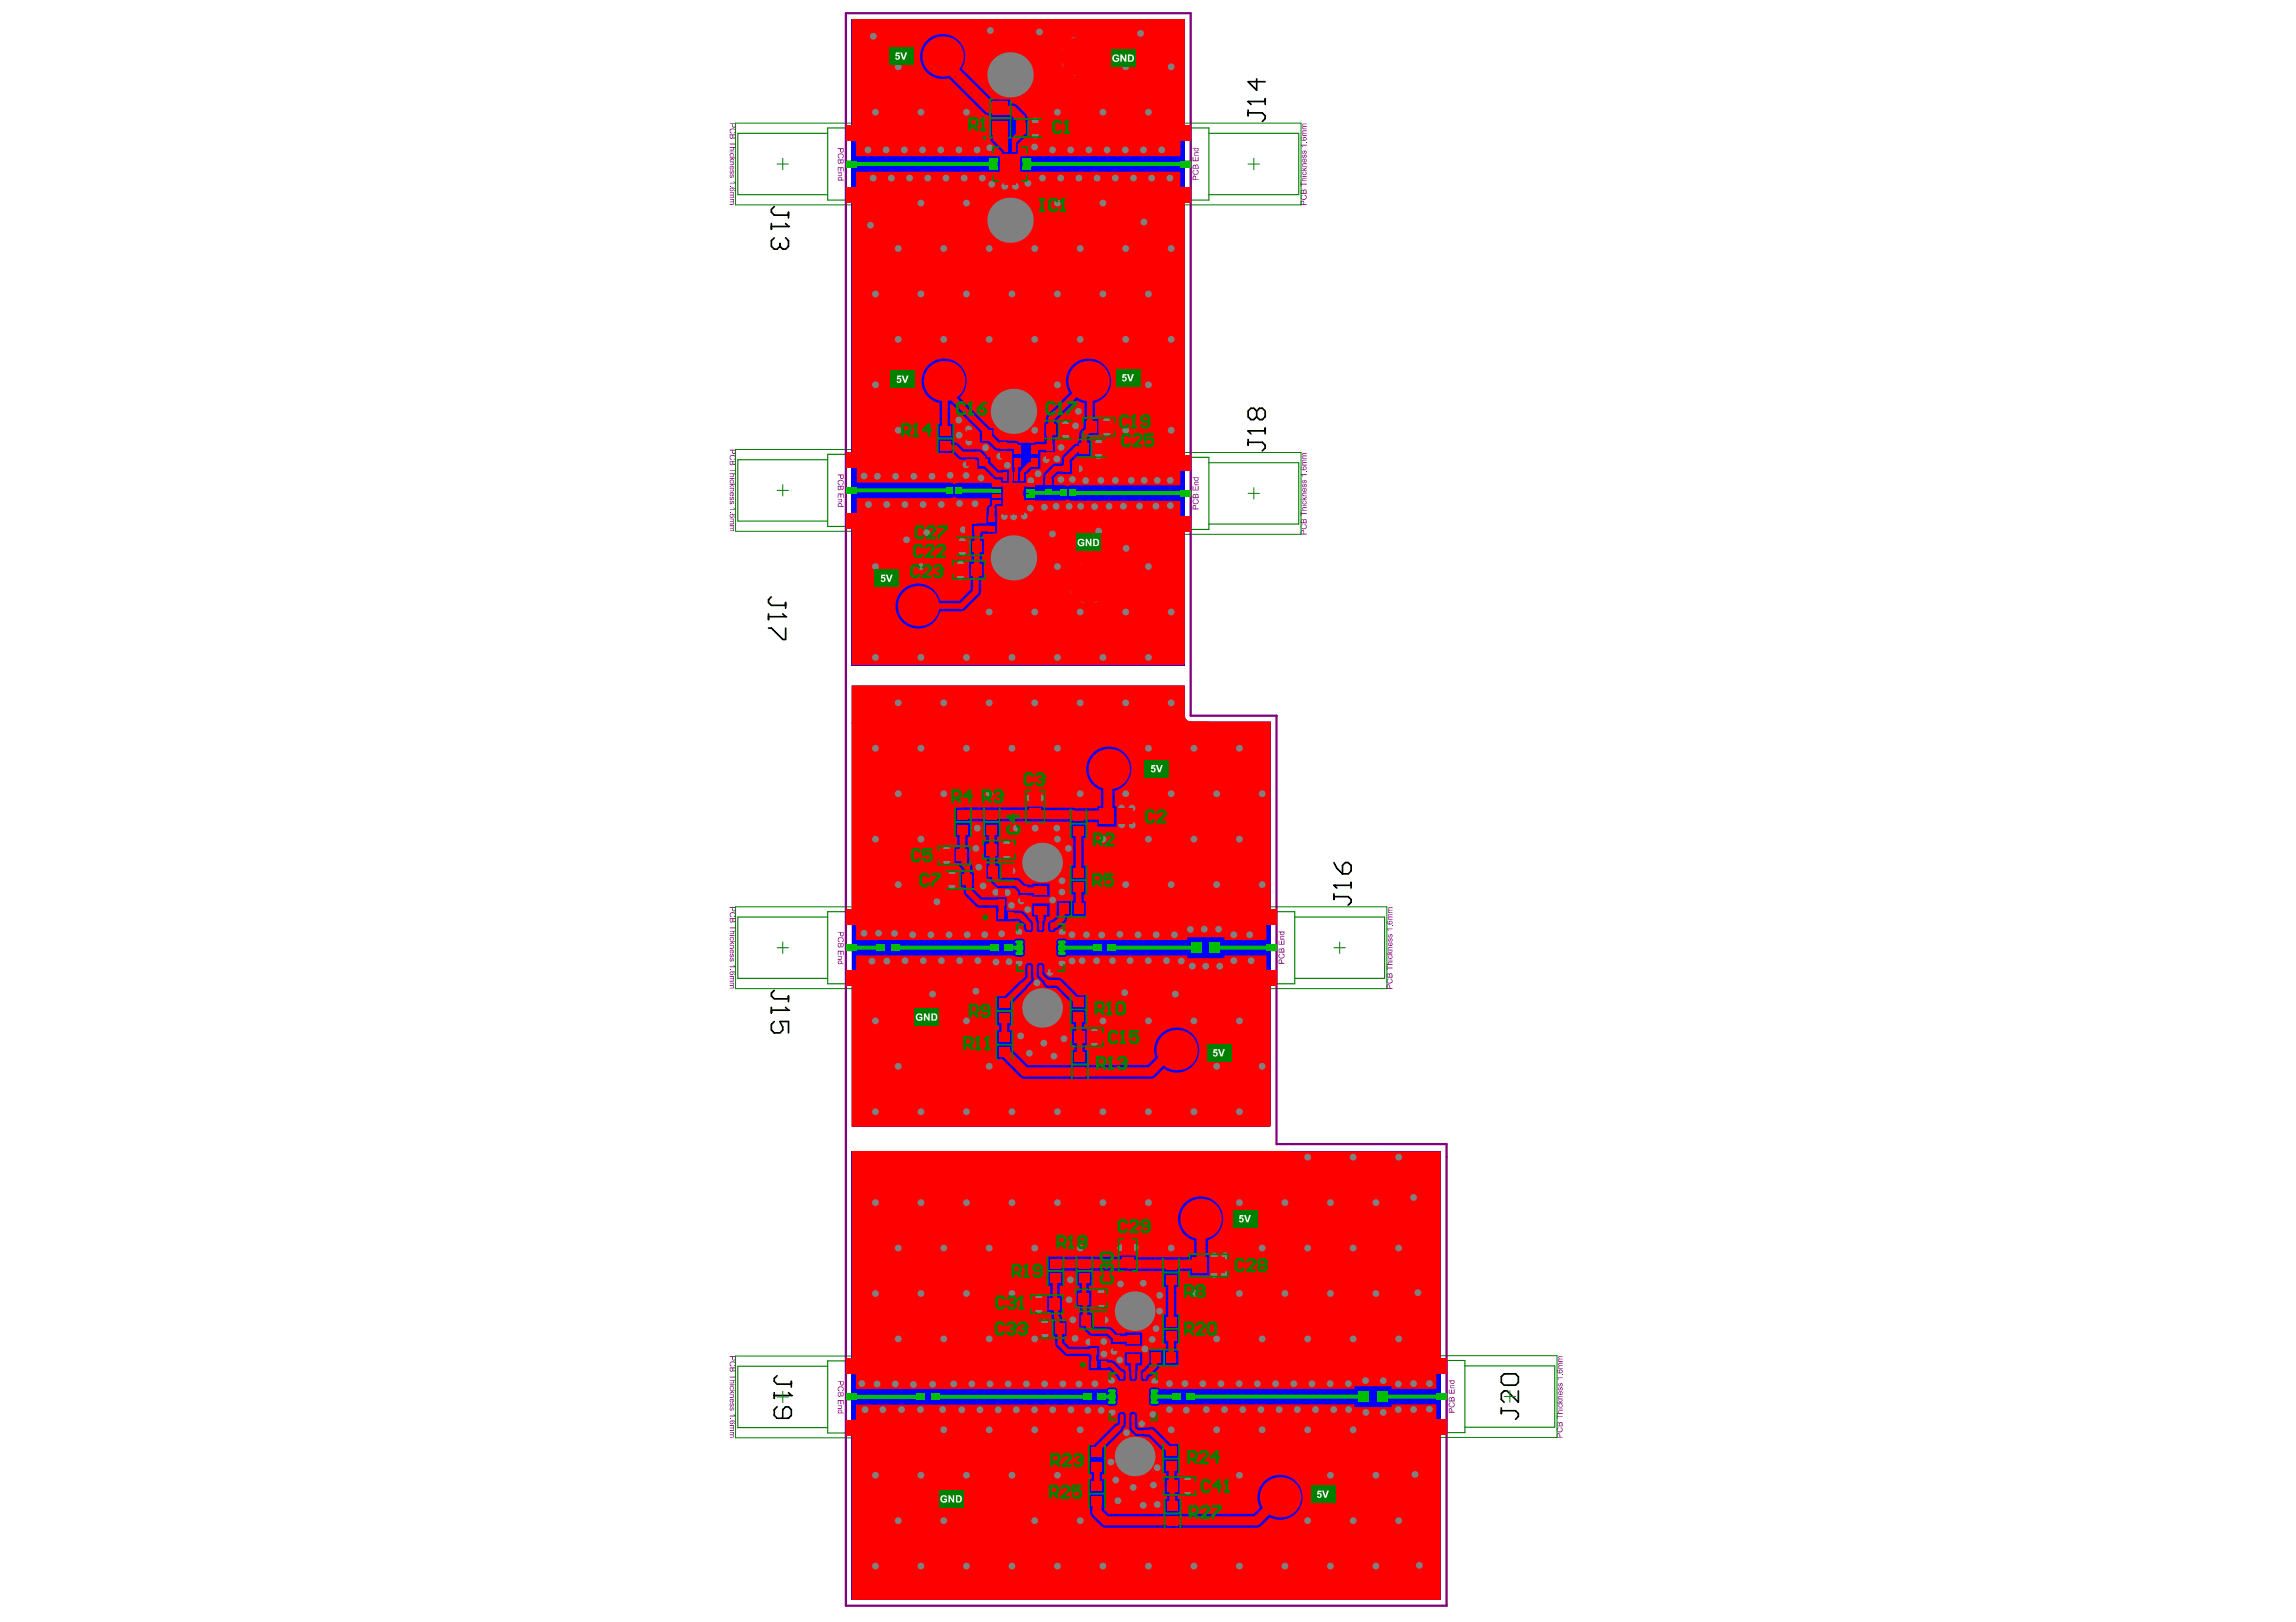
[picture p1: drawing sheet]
<svg xmlns="http://www.w3.org/2000/svg" width="297mm" height="210mm" viewBox="0 0 297 210" stroke-linecap="round" stroke-linejoin="round" font-family="sans-serif">
<path d="M133.9 122.6h1.5M134.6 121.9v1.5M145.9 180.7h1.4M146.6 180v1.5" fill="none" stroke="#000" stroke-width=".15"/>
<g fill="none" stroke="#008000" stroke-width=".13">
<path d="M128 12.8h2.8v5h-2.8zM131.4 15.7h3.2v1.8h-3.2zM121.2 54.8h2.2v3.9h-2.2zM125.1 55.5h3.2v1.7h-3.2zM129.2 57.1h1.2v2.3h-1.2zM135.2 57.2h1.2v2.4h-1.2zM135.3 54.7h3.2v1.8h-3.2zM139.6 57.2h3.2v1.7h-3.2zM140.2 54.1h3.9v2.3h-3.9zM122.3 62.9h2.3v1.2h-2.3zM123.3 72.6h4v2.2h-4zM123.9 69.9h3.2v1.7h-3.2z"/>
<path d="M124.7 67.9h2.4v1.2h-2.4zM127.7 66.6h1.2v2.3h-1.2zM128 60.7h6.2v6.3h-6.2zM135.1 61.8h1.1v2.3h-1.1zM137 63.2h2.3v1.2h-2.3zM137.4 60.1h2.4v1.2h-2.4zM121.5 109.6h3.9v2.2h-3.9zM122.6 113h3.2v1.7h-3.2zM123.5 104.4h2.2v4h-2.2zM127.2 104.4h2.2v4h-2.2zM127.3 108.8h3.9v2.2h-3.9zM127.8 111.9h3.3v1.7h-3.3z"/>
<path d="M129 115h1.1v2.4h-1.1zM129 117.9h2.4v1.2h-2.4zM131.8 114.6h1.2v2.3h-1.2zM132.8 102.4h2.2v3.9h-2.2zM133.4 114.3h2.5v4.4h-2.5zM136.6 116.5h4v2.2h-4zM138.4 111.9h2.2v4h-2.2zM138.4 104.6h2.2v4h-2.2zM141.9 104.3h5v2.7h-5zM128.8 128.8h2.2v4h-2.2zM128.8 133.2h2.2v4h-2.2zM138.4 128.7h2.2v3.9h-2.2z"/>
<path d="M138.6 135.8h2.2v3.9h-2.2zM138.7 133.1h3.9v2.2h-3.9zM133.4 167.7h4v2.2h-4zM134.6 171.1h3.2v1.7h-3.2zM135.4 162.5h2.3v4h-2.3zM139.2 162.5h2.2v4h-2.2zM139.2 166.9h4v2.2h-4zM139.8 170h3.2v1.7h-3.2zM140.9 173.1h1.2v2.4h-1.2zM141 176h2.3v1.2h-2.3zM143.8 172.6h1.2v2.4h-1.2zM144.8 160.5h2.2v3.9h-2.2z"/>
<path d="M145.4 172.4h2.5v4.4h-2.5zM148.6 174.6h4v2.2h-4zM150.4 162.7h2.2v4h-2.2zM150.4 170h2.2v4h-2.2zM153.9 162.3h5v2.8h-5zM140.8 186.9h2.2v4h-2.2zM140.8 191.3h2.2v4h-2.2zM150.4 186.8h2.2v3.9h-2.2zM150.6 193.9h2.2v3.9h-2.2zM150.6 191.2h4v2.2h-4z"/>
</g>
<g fill="none" stroke="#008000" stroke-width=".15">
<path d="M107.1 16.6h9.3v1.4h-7v2.8h1.2v.8h-1.2v2.8h7v1.5h-9.3zM107.1 17.3h-11.6v7.9h11.6M125 17h9.9v8.5h-9.9zM128.7 15.3h1.5M129.4 14.6v1.4M132.3 16.6h1.4M133 15.9v1.4M147.1 16.6h9.3v9.3h-9.3v-1.5h6.9v-2.8h-1.1v-.8h1.1v-2.8h-6.9zM156.4 17.3h11.6v7.9h-11.6M107.1 58.8h9.3v1.5h-7v2.8h1.2v.7h-1.2v2.9h7v1.4h-9.3zM107.1 59.5h-11.6v7.9h11.6M121.6 56.7h1.4"/>
<path d="M122.3 56v1.4M124.6 59.1h3.6v1.6h-3.6zM126 56.4h1.4M126 59.9h.8M126.4 59.5v.8M126.7 55.7v1.3M129.4 58.3h.8M129.8 57.9v.8M130.9 57.2h1.6v3.6h-1.6zM131.3 59h.8M131.7 58.6v.8M133 57.2h1.7v3.6h-1.7z"/>
<path d="M133.5 59h.8M133.9 58.6v.8M135.4 58.4h.8M135.8 58v.8M136.2 55.6h1.4M136.9 54.9v1.4M140.5 58h1.4M141.2 57.4v1.3M141.4 55.2h1.4M142.1 54.6v1.3M147.1 59.2h9.3v9.3h-9.3v-1.5h6.9v-2.8h-1.1v-.7h1.1v-2.8h-6.9zM156.4 59.9h11.6v7.9h-11.6"/>
<path d="M123.1 63.5h.7M123.5 63.1v.7M124.6 73.7h1.4M124.8 70.7h1.4M125.3 73v1.4M125.5 68.5h.8M125.5 70v1.4M125.9 68.1v.8M127.9 67.8h.9M128.3 67.3v.9M135.2 63h.9M135.6 62.5v.9"/>
<path d="M137.7 63.8h.8M138.1 63.4v.8M138.2 60.7h.8M138.6 60.3v.7M107.1 118h9.3v1.4h-7v2.9h1.2v.7h-1.2v2.8h7v1.5h-9.3zM107.1 118.7h-11.6v7.9h11.6M122.8 110.7h1.4M123.5 110v1.4M123.5 113.9h1.4M123.9 106.4h1.4M124.2 113.2v1.4M124.6 105.7v1.4"/>
<path d="M127.6 106.4h1.4M128.3 105.7v1.4M128.5 109.9h1.4M128.7 112.7h1.4M129.2 116.2h.7M129.2 109.2v1.4M129.4 112v1.4M129.5 115.8v.8M129.7 118.5h.9M130.2 118.1v.9M132 115.7h.8M132.4 115.3v.8"/>
<path d="M133.2 104.3h1.4M133.9 103.6v1.4M133.9 116.5h1.5M134.7 115.8v1.4M137.9 117.6h1.4M138.6 116.9v1.4M138.8 113.9h1.4M138.8 106.6h1.4M139.5 105.9v1.4M139.5 113.2v1.4M143.6 105.7h1.5M144.4 104.9v1.5"/>
<path d="M158.2 118h9.3v9.3h-9.3v-1.5h6.9v-2.8h-1.1v-.7h1.1v-2.9h-6.9zM167.5 118.7h11.6v7.9h-11.6M129.2 130.8h1.4M129.2 135.2h1.4M129.9 130.1v1.4M129.9 134.5v1.4M138.8 130.7h1.4M139 137.8h1.4M139.5 130v1.4M139.7 137.1v1.4M139.9 134.2h1.4M140.6 133.5v1.4"/>
<path d="M107.1 176.1h9.3v1.5h-7v2.8h1.2v.8h-1.2v2.8h7v1.4h-9.3zM107.1 176.8h-11.6v7.9h11.6M134.7 168.8h1.4M135.4 168.1v1.4M135.5 172h1.4M135.9 164.5h1.4M136.2 171.3v1.4M136.6 163.8v1.4M139.6 164.5h1.4M140.3 163.8v1.4M140.5 168h1.4M140.7 170.8h1.4"/>
<path d="M141.1 174.3h.8M141.2 167.3v1.4M141.4 170.1v1.4M141.5 173.9v.8M141.7 176.6h.9M142.2 176.2v.9M144 173.8h.8M144.4 173.4v.8M145.2 162.4h1.4M145.9 161.7v1.4M145.9 174.6h1.5M146.6 173.8v1.5"/>
<path d="M149.9 175.7h1.4M150.6 175v1.4M150.8 172h1.4M150.8 164.7h1.4M151.5 164v1.4M151.5 171.3v1.4M155.6 163.7h1.5M156.4 163v1.5M180.2 176.1h9.3v9.3h-9.3v-1.5h7v-2.8h-1.2v-.7h1.2v-2.9h-7zM189.5 176.8h11.6v7.9h-11.6M141.2 188.9h1.4M141.2 193.3h1.4"/>
<path d="M141.9 188.2v1.4M141.9 192.6v1.4M150.8 188.8h1.4M151 195.9h1.4M151.5 188.1v1.4M151.7 195.2v1.4M151.9 192.3h1.4M152.6 191.6v1.4"/>
</g>
<g fill="none" stroke="#800080" stroke-width=".15">
<path d="M109.4 16.6v9.3M128.4 13.7h2v3.2h-2zM131.7 15.9h2.6v1.4h-2.6zM154 16.6v9.3M109.4 58.8v9.3M121.6 55.5h1.4v2.5h-1.4zM125.4 55.7h2.6v1.3h-2.6zM125.7 59.5h1.5v.8h-1.5zM129.4 57.5h.8v1.5h-.8zM131.3 58.2h.8v1.6h-.8zM133.5 58.2h.8v1.6h-.8zM135.4 57.7h.8v1.5h-.8z"/>
<path d="M135.6 54.9h2.6v1.4h-2.6zM139.9 57.4h2.6v1.3h-2.6zM140.9 54.6h2.5v1.3h-2.5zM154 59.2v9.3M122.7 63.1h1.5v.7h-1.5zM124 73h2.6v1.4h-2.6zM124.2 70h2.6v1.4h-2.6zM125.1 68.1h1.5v.8h-1.5zM127.9 66.9h.9v1.7h-.9zM128.9 61.6h4.4v4.5h-4.4zM129.6 61.6l-.7 .8M135.2 62.2h.9v1.6h-.9z"/>
<path d="M137.4 63.4h1.5v.8h-1.5zM137.8 60.3h1.5v.7h-1.5zM109.4 118v9.3M122.2 110h2.5v1.4h-2.5zM122.9 113.2h2.6v1.4h-2.6zM123.9 105.1h1.4v2.6h-1.4zM127.6 105.1h1.4v2.6h-1.4zM128 109.2h2.5v1.4h-2.5zM128.1 112h2.6v1.4h-2.6zM129.2 115.5h.7v1.5h-.7zM129.4 118.1h1.6v.9h-1.6zM132 115h.8v1.5h-.8z"/>
<path d="M133.2 103.1h1.4v2.5h-1.4zM133.9 115.3h1.5v2.4h-1.5zM137.3 116.9h2.6v1.4h-2.6zM138.8 112.6h1.4v2.6h-1.4zM138.8 105.3h1.4v2.6h-1.4zM142.8 104.6h3.2v2.1h-3.2zM165.1 118v9.3M129.2 129.5h1.4v2.6h-1.4zM129.2 133.9h1.4v2.6h-1.4zM138.8 129.4h1.4v2.6h-1.4zM139 136.5h1.4v2.5h-1.4zM139.4 133.5h2.5v1.4h-2.5z"/>
<path d="M109.4 176.1v9.3M134.1 168.1h2.6v1.4h-2.6zM134.9 171.3h2.6v1.4h-2.6zM135.9 163.2h1.4v2.6h-1.4zM139.6 163.2h1.4v2.6h-1.4zM139.9 167.3h2.6v1.4h-2.6zM140.1 170.1h2.6v1.4h-2.6zM141.1 173.6h.8v1.5h-.8zM141.3 176.2h1.7v.9h-1.7zM144 173.1h.8v1.5h-.8zM145.2 161.2h1.4v2.5h-1.4zM145.9 173.4h1.5v2.4h-1.5z"/>
<path d="M149.3 175h2.6v1.4h-2.6zM150.8 163.4h1.4v2.6h-1.4zM150.8 170.7h1.4v2.6h-1.4zM154.7 162.7h3.3v2.1h-3.3zM187.2 176.1v9.3M141.2 187.6h1.4v2.6h-1.4zM141.2 192h1.4v2.6h-1.4zM150.8 187.5h1.4v2.5h-1.4zM151 194.6h1.4v2.5h-1.4zM151.3 191.6h2.6v1.4h-2.6z"/>
</g>
<path d="M128.5 19h4.4v4.4h-4.4zM131.2 119.2h6.8v6.9h-6.8zM143.2 177.3h6.8v6.9h-6.8z" fill="none" stroke="#800080" stroke-width=".29"/>
<g fill="#800080">
<path d="M108.4 179.5l.2-.1a.36 .36 0 0 1 .5 .2 .36 .36 0 0 1-.2 .5v-.2a.26 .26 0 0 0 .1-.3 .26 .26 0 0 0-.4-.1 .23 .23 0 0 0-.1 .3 .23 .23 0 0 0 .2 .2 .22 .22 0 0 1-.3-.1 .22 .22 0 0 1 0-.3z"/>
<path d="M108.4 181.2h.7v.5v-.4h-.3v.4h-.1v-.4h-.2v.4h-.1z"/>
<path d="M108.4 181.9h.5l-.1 .1a.2 .2 0 0 1 .1 .2 .2 .2 0 0 1-.2 .1h-.3v-.1h.3a.14 .14 0 0 0 .2-.1 .14 .14 0 0 0-.2-.1h-.3z"/>
<path d="M94.4 176.4a.38 .38 0 0 1 .6-.2 .38 .38 0 0 1 0 .6l-.1-.1a.27 .27 0 0 0 .1-.4 .27 .27 0 0 0-.4 .1 .21 .21 0 0 0-.1 .2 .21 .21 0 0 0 .2 .1l-.1 .1a.38 .38 0 0 1-.2-.4z"/>
<path d="M94.4 178.2h.7v-.3h.1v.6h-.1v-.2h-.7z"/>
<path d="M94.4 178.6h.8v.1h-.3l.1 .1-.1 .2h-.5v-.1h.5l-.1-.2h-.4z"/>
<path d="M94.4 179.5h.1a.25 .25 0 0 1 .4-.1 .25 .25 0 0 1-.1 .4 .18 .18 0 0 0 0-.3 .18 .18 0 0 0-.2 0 .18 .18 0 0 0 0 .3h-.2z"/>
<path d="M94.4 179.9h.8v.1h-.5l.3 .4-.3-.2-.3 .2v-.1l.3-.2-.3-.1z"/>
<path d="M94.4 180.5h.6h-.1a.2 .2 0 0 1 .1 .3 .2 .2 0 0 1-.3 .1h-.3v-.1h.4l.1-.2-.5-.1z"/>
<path d="M94.4 181.6l.2 .1h-.1v.2h.1a.19 .19 0 0 1 .2-.3 .19 .19 0 0 1 .2 .3l-.2 .1v-.1h.1a.12 .12 0 0 0 0-.1 .12 .12 0 0 0-.2-.1 .12 .12 0 0 0 0 .2 .18 .18 0 0 1-.3 .1 .18 .18 0 0 1 0-.3z"/>
<path d="M94.4 182.2l.2-.1-.1 .3h.1a.26 .26 0 0 1 .3-.3l.1 .3-.2 .2v-.2h.1a.12 .12 0 0 0 0-.1 .12 .12 0 0 0-.2-.1 .12 .12 0 0 0 0 .2 .18 .18 0 0 1-.3 .1 .18 .18 0 0 1 0-.3z"/>
<path d="M94.4 183.2h.6l-.1-.1 .1-.1 .2 .3h-.8z"/>
<path d="M94.4 183.6h.1v.1h-.1z"/>
<path d="M94.4 184.4h.6l-.1 .1 .1 .1v.2h-.1a.17 .17 0 0 1 .1 .2 .17 .17 0 0 1-.2 .2h-.4v-.1l.5-.1v-.1l-.5-.1h.4l.1-.2-.5-.1z"/>
<path d="M94.4 185.3h.6l-.1 .1 .1 .1v.1l-.1 .1 .1 .1-.1 .2h-.5l.5-.1-.1-.2h-.4v-.1h.5l-.1-.2h-.4z"/>
<path d="M187.5 181.5h.1l.1 .1a.26 .26 0 0 0-.1 .4 .26 .26 0 0 0 .4-.1 .24 .24 0 0 0-.1-.4h.1a.37 .37 0 0 1 .1 .5 .37 .37 0 0 1-.6 .1 .37 .37 0 0 1 0-.6z"/>
<path d="M187.4 179.8h.1v.4h.2v-.4h.1v.4h.3v-.4h.1v.6h-.8z"/>
<path d="M187.6 179.3l.6-.1v.1h-.5l.1 .3h.4h-.6h.1z"/>
<path d="M201.4 184.8l.2-.1v.1a.27 .27 0 0 0 0 .4 .27 .27 0 0 0 .4 0 .21 .21 0 0 0 .1-.3 .21 .21 0 0 0-.2-.1v-.1a.37 .37 0 0 1 .1 .6 .37 .37 0 0 1-.6-.2z"/>
<path d="M201.4 183h.1v.3h.7v.1h-.7v.2h-.1z"/>
<path d="M201.6 182.6l.6-.1v.1l-.5 .1 .1 .2h.4v.1h-.8v-.1h.3z"/>
<path d="M201.6 181.8l.2-.1v.1a.17 .17 0 0 0 0 .2 .17 .17 0 0 0 .2 0 .17 .17 0 0 0 0-.2v-.1a.26 .26 0 0 1 0 .4 .26 .26 0 0 1-.4-.1z"/>
<path d="M201.6 181.2l.2 .2 .4-.2v.1l-.3 .1 .3 .1v.1h-.8v-.1h.4z"/>
<path d="M201.6 180.7h.6l-.5 .1 .1 .2h.4v.1h-.6l.1-.1z"/>
<path d="M201.6 179.6l.2-.1-.1 .1a.11 .11 0 0 0-.1 .2 .11 .11 0 0 0 .2 0 .11 .11 0 0 0 0-.2 .21 .21 0 0 1 .4 0 .21 .21 0 0 1-.1 .3h-.1l.1-.1a.12 .12 0 0 0 0-.1 .12 .12 0 0 0-.2-.1 .12 .12 0 0 0 0 .2 .18 .18 0 0 1-.3 .1 .18 .18 0 0 1 0-.3z"/>
<path d="M201.6 179.1l.1-.1 .1 .1a.12 .12 0 0 0-.2 .1 .12 .12 0 0 0 .2 .1 .12 .12 0 0 0 0-.2 .21 .21 0 0 1 .4 0 .21 .21 0 0 1-.1 .3h-.1l.1-.1a.12 .12 0 0 0 0-.2 .12 .12 0 0 0-.2 0 .12 .12 0 0 0 0 .2 .18 .18 0 0 1-.3 .1 .18 .18 0 0 1 0-.3z"/>
<path d="M201.4 178.3h.8h-.6l.1 .2h-.1z"/>
<path d="M202.1 177.9h.1v.1h-.1z"/>
<path d="M201.6 176.4h.6v.1h-.5l.1 .2h.4v.1h-.5v.2h.5v.1h-.6l.1-.1h-.1z"/>
<path d="M201.6 175.6l.6-.1v.1h-.5v.2h.5v.1h-.5v.2h.5v.1h-.6h.1l-.1-.1 .1-.3z"/>
<path d="M165.4 123.5l.2-.1v.1a.26 .26 0 0 0-.1 .4 .26 .26 0 0 0 .4 0 .21 .21 0 0 0 .2-.2 .21 .21 0 0 0-.2-.2v-.1a.37 .37 0 0 1 .1 .6 .37 .37 0 0 1-.6-.2z"/>
<path d="M165.4 121.7h.1v.5h.2v-.5h.1v.5h.3v-.5h.1v.6h-.8z"/>
<path d="M165.6 121.2l.6-.1v.1h-.4a.14 .14 0 0 0-.1 .2 .14 .14 0 0 0 .2 .1h.3v.1h-.6l.1-.1z"/>
<path d="M179.4 126.7l.2-.1v.1a.26 .26 0 0 0 0 .4 .26 .26 0 0 0 .4 0 .22 .22 0 0 0 .1-.2 .22 .22 0 0 0-.2-.2v-.1a.35 .35 0 0 1 .2 .5 .35 .35 0 0 1-.5 .1 .38 .38 0 0 1-.2-.5z"/>
<path d="M179.4 125h.1v.2h.6v.1h-.6v.2h-.1z"/>
<path d="M179.6 124.5l.5-.1v.1l-.4 .1v.2h.4v.1h-.7v-.1h.3z"/>
<path d="M179.6 123.7l.1-.1 .1 .1a.17 .17 0 0 0-.1 .3 .17 .17 0 0 0 .3 0l.1-.1-.1-.2h-.1l.1-.1a.26 .26 0 0 1 .1 .3 .26 .26 0 0 1-.3 .2 .26 .26 0 0 1-.2-.3z"/>
<path d="M179.6 123.1l.2 .2 .3-.2v.1l-.2 .2h.2v.1h-.7v-.1h.4l-.2-.2z"/>
<path d="M179.6 122.6h.5l-.4 .1v.2h.4v.1h-.5l.1-.1z"/>
<path d="M179.6 121.5l.1-.1v.2v.2a.32 .32 0 0 1 .4-.4 .27 .27 0 0 1-.1 .5v-.1a.12 .12 0 0 0 .1-.2 .12 .12 0 0 0-.1-.1 .12 .12 0 0 0-.1 .2 .18 .18 0 0 1-.3 .1 .18 .18 0 0 1 0-.3z"/>
<path d="M179.6 121l.1-.1v.1a.11 .11 0 0 0-.1 .1 .11 .11 0 0 0 .2 .1 .11 .11 0 0 0 0-.2 .2 .2 0 0 1 .4 0 .2 .2 0 0 1-.2 .3l.1-.3h-.2a.21 .21 0 0 1-.1 .3 .21 .21 0 0 1-.2 0z"/>
<path d="M179.4 120.2h.7h-.5l.1 .2h-.1z"/>
<path d="M180 119.8h.1v.1h-.1z"/>
<path d="M179.6 118.4l.5-.1v.1h-.4v.2h.4v.1h-.4v.2h.4v.1h-.5l.1-.1z"/>
<path d="M179.6 117.5l.5-.1v.1l-.4 .1v.1h.4v.1l-.4 .1v.1l.4 .1v.1h-.5l.1-.1-.1-.1 .1-.2z"/>
<path d="M108.4 121.4l.2-.1a.36 .36 0 0 1 .5 .1 .36 .36 0 0 1-.2 .5v-.1a.26 .26 0 0 0 .1-.4 .26 .26 0 0 0-.4 0 .23 .23 0 0 0-.1 .2 .23 .23 0 0 0 .2 .3h-.1a.33 .33 0 0 1-.2-.5z"/>
<path d="M108.4 123h.7v.6v-.4h-.3v.4h-.1v-.4h-.2v.4h-.1z"/>
<path d="M108.4 123.8h.5h-.1a.2 .2 0 0 1 .1 .3 .2 .2 0 0 1-.2 .1h-.3v-.1h.4v-.2l-.4-.1z"/>
<path d="M94.4 118.2l.2-.1a.35 .35 0 0 1 .5 .1 .35 .35 0 0 1-.1 .5l-.1-.1a.27 .27 0 0 0 .1-.4 .27 .27 0 0 0-.4 0 .21 .21 0 0 0-.1 .3 .21 .21 0 0 0 .2 .1l-.1 .1a.38 .38 0 0 1-.2-.5z"/>
<path d="M94.4 120h.7v-.2h.1v.6h-.1v-.3h-.7z"/>
<path d="M94.4 120.5h.8h-.3l.1 .2-.1 .2h-.5v-.1l.5-.1-.1-.2h-.4z"/>
<path d="M94.4 121.4l.1-.1a.25 .25 0 0 1 .4 0 .25 .25 0 0 1-.1 .4v-.1a.16 .16 0 0 0 0-.2 .16 .16 0 0 0-.2 0 .16 .16 0 0 0 0 .2v.1l-.2-.1z"/>
<path d="M94.4 121.8h.8v.1h-.5l.3 .3-.3-.2-.3 .3v-.1l.3-.2-.3-.1z"/>
<path d="M94.4 122.3h.6l-.1 .1a.2 .2 0 0 1 .1 .2 .2 .2 0 0 1-.3 .2h-.3v-.1h.4l.1-.3h-.5z"/>
<path d="M94.4 123.5h.2l-.1 .3h.1a.19 .19 0 0 1 .2-.3 .19 .19 0 0 1 .2 .3l-.2 .1 .1-.3h-.2a.2 .2 0 0 1 0 .3 .2 .2 0 0 1-.3-.1z"/>
<path d="M94.4 124h.2v.1h-.1v.2h.1a.19 .19 0 0 1 .2-.3 .19 .19 0 0 1 .2 .3l-.2 .1 .1-.3h-.2a.2 .2 0 0 1 0 .3 .2 .2 0 0 1-.3 0z"/>
<path d="M94.4 125.1h.6l-.1-.1 .1-.1 .2 .3h-.8z"/>
<path d="M94.4 125.4h.1v.1h-.1z"/>
<path d="M94.4 126.3h.6l-.1 .1 .1 .1v.1l-.1 .1a.17 .17 0 0 1 .1 .2 .17 .17 0 0 1-.2 .1h-.4v-.1h.5v-.2h-.5v-.1h.4l.1-.1-.5-.1z"/>
<path d="M94.4 127.2h.6l-.1 .1h.1v.2l-.1 .1 .1 .1-.1 .2h-.5v-.1h.5l-.1-.2h-.4v-.1h.5l-.1-.2h-.4z"/>
<path d="M108.4 62.3l.1-.1a.37 .37 0 0 1 .6 0 .37 .37 0 0 1-.2 .6v-.2a.28 .28 0 0 0 0-.4 .28 .28 0 0 0-.4 .2v.2h.2l-.1 .2a.32 .32 0 0 1-.2-.5z"/>
<path d="M108.4 63.9h.7v.5v-.4h-.3v.4h-.1v-.4h-.2v.4h-.1z"/>
<path d="M108.4 64.6h.5l-.1 .1a.18 .18 0 0 1 .1 .2 .18 .18 0 0 1-.2 .1h-.3v-.1h.4v-.2h-.4z"/>
<path d="M94.4 59l.2-.1a.36 .36 0 0 1 .5 .1 .36 .36 0 0 1-.1 .5l-.1-.1a.28 .28 0 0 0 0-.5 .28 .28 0 0 0-.4 .3l.2 .2-.1 .1a.35 .35 0 0 1-.2-.5z"/>
<path d="M94.4 60.8h.7v-.2h.1v.6h-.1v-.3h-.7z"/>
<path d="M94.4 61.3h.8v.1h-.3l.1 .2-.1 .1h-.5v-.1h.5l-.1-.2h-.4z"/>
<path d="M94.4 62.2l.1-.1a.25 .25 0 0 1 .4 0 .25 .25 0 0 1-.1 .4 .16 .16 0 0 0 0-.3 .16 .16 0 0 0-.2 0 .16 .16 0 0 0 0 .3h-.1l-.1-.1z"/>
<path d="M94.4 62.6h.8v.1h-.5l.3 .3-.3-.2-.3 .2v-.1l.3-.1-.3-.1z"/>
<path d="M94.4 63.1h.6v.1h-.1a.18 .18 0 0 1 .1 .3 .18 .18 0 0 1-.3 .1h-.3v-.1h.4l.1-.2-.5-.1z"/>
<path d="M94.4 64.4l.2-.1-.1 .3h.1a.18 .18 0 0 1 .1-.3 .18 .18 0 0 1 .3 .2l-.1 .2h-.1l.1-.3h-.2a.18 .18 0 0 1-.1 .3 .18 .18 0 0 1-.2-.2z"/>
<path d="M94.4 64.9l.2-.1-.1 .3h.1a.19 .19 0 0 1 .2-.3 .19 .19 0 0 1 .2 .2 .19 .19 0 0 1-.2 .2v-.1h.1a.12 .12 0 0 0 0-.1 .12 .12 0 0 0-.2-.1 .12 .12 0 0 0 0 .2 .18 .18 0 0 1-.2 .1 .18 .18 0 0 1-.1-.2z"/>
<path d="M94.4 65.9h.6l-.1-.1 .1-.1 .2 .3h-.8z"/>
<path d="M94.4 66.3h.1v.1h-.1z"/>
<path d="M94.4 67.1h.6l-.1 .1 .1 .1-.1 .2 .1 .1-.1 .2-.5 .1v-.1h.5v-.2l-.5-.1h.3a.14 .14 0 0 0 .2-.2 .14 .14 0 0 0-.2-.1h-.3z"/>
<path d="M94.4 68h.6v.1h-.1l.1 .1v.1l-.1 .1a.17 .17 0 0 1 .1 .2 .17 .17 0 0 1-.2 .1h-.4v-.1h.5v-.2h-.5v-.1h.5v-.2h-.5z"/>
<path d="M154.3 64.7l.1-.1 .1 .1a.26 .26 0 0 0-.1 .4 .26 .26 0 0 0 .4 0 .23 .23 0 0 0 .2-.2 .23 .23 0 0 0-.2-.2v-.1a.35 .35 0 0 1 .2 .5 .35 .35 0 0 1-.5 .1 .33 .33 0 0 1-.2-.5z"/>
<path d="M154.3 62.9h.1v.5h.2v-.4h.1v.4h.3v-.5h.1v.6h-.8z"/>
<path d="M154.5 62.4l.6-.1v.2h-.5v.2h.5v.1h-.6l.1-.1z"/>
<path d="M168.3 67.9l.2-.1v.1a.26 .26 0 0 0-.1 .5 .26 .26 0 0 0 .5-.1 .21 .21 0 0 0 0-.2 .21 .21 0 0 0-.1-.2v-.1a.36 .36 0 0 1 .1 .6 .36 .36 0 0 1-.6-.2z"/>
<path d="M168.3 66.2h.1v.2h.6v.1h-.6v.3h-.1z"/>
<path d="M168.5 65.7l.5-.1v.1l-.4 .1v.2h.4v.1h-.7v-.1h.3z"/>
<path d="M168.5 64.9l.1-.1 .1 .1a.17 .17 0 0 0-.1 .3 .17 .17 0 0 0 .3 0l.1-.1v-.1l-.2-.1 .1-.1a.27 .27 0 0 1 .1 .4 .27 .27 0 0 1-.4 .1 .27 .27 0 0 1-.1-.4z"/>
<path d="M168.5 64.3l.2 .2 .3-.2v.1l-.2 .2 .2 .1h-.7h.4z"/>
<path d="M168.5 63.8h.5v.1h-.4v.2h.4v.1h-.5l.1-.1z"/>
<path d="M168.5 62.7l.1-.1v.3l.1 .1a.21 .21 0 0 1 .1-.3 .21 .21 0 0 1 .2 .1v.2l-.1 .1 .1-.3-.1-.1-.1 .1a.18 .18 0 0 1-.2 .2 .18 .18 0 0 1-.1-.2z"/>
<path d="M168.5 62.2l.1-.1v.1v.3a.32 .32 0 0 1 .4-.4v.1a.24 .24 0 0 1 0 .2 .24 .24 0 0 1-.1 .2l.1-.3-.1-.1-.1 .1a.18 .18 0 0 1-.2 .2 .18 .18 0 0 1-.1-.3z"/>
<path d="M168.3 61.4h.7v.1h-.5l.1 .1-.1 .1z"/>
<path d="M168.9 61l.1 .1z"/>
<path d="M168.5 59.5h.5v.1h-.4v.2h.4v.1h-.4v.2h.4v.1h-.5l.1-.1h-.1l.1-.3z"/>
<path d="M168.5 58.7l.5-.1v.1l-.4 .1v.1h.4v.2h-.4v.1l.4 .1v.1h-.5l.1-.1-.1-.1 .1-.2z"/>
<path d="M168.3 25.3l.1-.1 .1 .1a.27 .27 0 0 0-.1 .4 .27 .27 0 0 0 .5 0l.1-.2-.1-.2h-.1v-.1a.36 .36 0 0 1 .2 .5 .36 .36 0 0 1-.5 .1l-.2-.2z"/>
<path d="M168.3 23.5h.1v.3h.6v.1h-.6v.2h-.1z"/>
<path d="M168.5 23.1l.5-.1v.1h-.4v.3h.4h-.7h.3z"/>
<path d="M168.5 22.3l.1-.1 .1 .1a.19 .19 0 0 0 0 .3 .19 .19 0 0 0 .3-.1l-.1-.3a.25 .25 0 0 1 .1 .4 .25 .25 0 0 1-.4 0l-.1-.1z"/>
<path d="M168.5 21.7l.2 .2 .3-.3v.2l-.2 .1 .2 .1v.1h-.7v-.1h.4z"/>
<path d="M168.5 21.2l.5-.1v.1l-.4 .1v.2h.4v.1h-.5l.1-.1z"/>
<path d="M168.5 20.1l.1-.1v.3h.1a.22 .22 0 0 1 0-.2 .22 .22 0 0 1 .3 0v.2l-.1 .2v-.2a.12 .12 0 0 0 .1-.2 .12 .12 0 0 0-.2 0 .12 .12 0 0 0 0 .2 .18 .18 0 0 1-.3 .1 .18 .18 0 0 1 0-.3z"/>
<path d="M168.5 19.6l.1-.1v.3h.1a.22 .22 0 0 1 .1-.3 .22 .22 0 0 1 .3 .2 .22 .22 0 0 1-.2 .2v-.1a.12 .12 0 0 0 .1-.2 .12 .12 0 0 0-.2 0 .12 .12 0 0 0 0 .1v.1a.16 .16 0 0 1-.3 .1 .16 .16 0 0 1 0-.3z"/>
<path d="M168.3 18.7h.7v.1h-.5l.1 .2h-.1z"/>
<path d="M168.9 18.4h.1v.1h-.1z"/>
<path d="M168.5 16.9h.5v.1h-.4v.1l.1 .1h.3v.1h-.4v.2h.4v.1h-.5l.1-.1h-.1l.1-.3z"/>
<path d="M168.5 16h.5v.1h-.4v.2h.4v.1h-.4v.2h.4v.1h-.5l.1-.1h-.1l.1-.3z"/>
<path d="M154.3 22.1l.1-.1 .1 .1a.26 .26 0 0 0 0 .4 .26 .26 0 0 0 .4 0 .22 .22 0 0 0 .1-.3 .22 .22 0 0 0-.2-.1 .24 .24 0 0 1 .3 .1 .24 .24 0 0 1-.1 .3l-.2 .1a.37 .37 0 0 1-.4-.1 .37 .37 0 0 1-.1-.4z"/>
<path d="M154.3 20.3h.1v.4h.2v-.4h.1v.4h.3v-.4h.1v.6h-.8z"/>
<path d="M154.5 19.8l.6-.1v.1l-.5 .1v.1l.5 .1v.1h-.6l.1-.1z"/>
<path d="M94.4 16.8l.2-.2a.36 .36 0 0 1 .5 .2 .36 .36 0 0 1-.1 .5l-.1-.1a.26 .26 0 0 0 .1-.4 .26 .26 0 0 0-.4 0 .23 .23 0 0 0-.1 .2 .23 .23 0 0 0 .2 .2l-.1 .1a.32 .32 0 0 1-.2-.5z"/>
<path d="M94.4 18.6h.7v-.2h.1v.6h-.1v-.3h-.7z"/>
<path d="M94.4 19h.8v.1h-.3l.1 .3-.1 .1h-.5v-.1h.5v-.1l-.1-.2h-.4z"/>
<path d="M94.4 19.9h.1a.26 .26 0 0 1 .4 0 .26 .26 0 0 1-.1 .4v-.1a.17 .17 0 0 0 0-.3 .17 .17 0 0 0-.3 .1v.2h.1v.1l-.2-.1z"/>
<path d="M94.4 20.4h.8v.1h-.5l.3 .2v.1l-.3-.2-.3 .2v-.1l.3-.2h-.3z"/>
<path d="M94.4 20.9h.6l-.1 .1a.2 .2 0 0 1 .1 .2 .2 .2 0 0 1-.3 .1h-.3l.5-.1v-.2h-.5z"/>
<path d="M94.4 22.1l.2-.1v.1h-.1a.12 .12 0 0 0 0 .2 .12 .12 0 0 0 .1 0 .12 .12 0 0 0 .1-.1 .18 .18 0 0 1 .3 0 .18 .18 0 0 1-.1 .2h-.1l.1-.1v-.2l-.2 .1a.18 .18 0 0 1-.1 .3 .18 .18 0 0 1-.2-.3z"/>
<path d="M94.4 22.7l.2-.1-.1 .3 .1-.1a.19 .19 0 0 1 .1-.2 .19 .19 0 0 1 .3 .1 .19 .19 0 0 1-.1 .3l-.1-.1 .1-.2h-.1h-.1a.18 .18 0 0 1-.1 .3 .18 .18 0 0 1-.2-.2z"/>
<path d="M94.4 23.7h.6l-.1-.2h.1l.2 .2h-.8z"/>
<path d="M94.4 24h.1v.1h-.1z"/>
<path d="M94.4 24.9h.6l-.1 .1h.1v.2l-.1 .1 .1 .1-.1 .2h-.5v-.1h.5l-.1-.2h-.4v-.1h.5l-.1-.2h-.4z"/>
<path d="M94.4 25.8h.6h-.1l.1 .1-.1 .3 .1 .1-.1 .2h-.5v-.1l.5-.1-.1-.1h-.4v-.1h.3a.14 .14 0 0 0 .2-.2 .14 .14 0 0 0-.2-.1h-.3z"/>
<path d="M108.4 20a.37 .37 0 0 1 .6-.1 .37 .37 0 0 1-.1 .6v-.1a.28 .28 0 0 0 0-.5 .28 .28 0 0 0-.4 .3v.1l.2 .1-.1 .1a.38 .38 0 0 1-.2-.5z"/>
<path d="M108.4 21.6h.7v.6v-.4h-.3v.4h-.1v-.4h-.2v.4h-.1z"/>
<path d="M108.4 22.3h.5l-.1 .1 .1 .1v.2l-.5 .1v-.1l.5-.1-.1-.2h-.4z"/>
<path d="M134.6 121.7h.1v.9h-.1z"/>
<path d="M135 121.9a.45 .45 0 0 1 .7 .1h-.1a.32 .32 0 0 0-.5-.1 .32 .32 0 0 0 0 .5 .29 .29 0 0 0 .3 .2 .29 .29 0 0 0 .2-.3h.1a.44 .44 0 0 1-.6 .3 .44 .44 0 0 1-.1-.6z"/>
<path d="M135.9 121.8a.32 .32 0 0 1 .5 .1 .32 .32 0 0 1-.2 .4l-.2 .2h.5v.1h-.7l.1-.2 .2-.1a.3 .3 0 0 0 .1-.5h-.2v.2h-.1z"/>
<path d="M146.6 179.8h.1v.9h-.1z"/>
<path d="M147 179.9l.1-.1a.38 .38 0 0 1 .6 .3h-.1a.33 .33 0 0 0-.5-.1 .33 .33 0 0 0 0 .5 .27 .27 0 0 0 .2 .2 .27 .27 0 0 0 .3-.3l.1 .1a.45 .45 0 0 1-.6 .2 .45 .45 0 0 1-.1-.7z"/>
<path d="M108.8 178.8v.4h.2l.1-.4zM108.4 178.7h.7v.3a.23 .23 0 0 1-.2 .3 .23 .23 0 0 1-.2-.3v-.2h-.3z"/>
<path d="M108.8 180.3v.3h.2l.1-.3zM108.5 180.3v.3l.2 .1v-.4zM108.4 180.2h.7v.3a.18 .18 0 0 1-.1 .2 .18 .18 0 0 1-.2-.1 .22 .22 0 0 1-.3 .1 .22 .22 0 0 1-.1-.2z"/>
<path d="M108.4 182.6a.26 .26 0 0 1 .4-.2 .26 .26 0 0 1 .1 .4h.2v.1h-.7l.1-.1zM108.5 182.7a.2 .2 0 0 0 .4 0 .2 .2 0 0 0-.4 0z"/>
<path d="M94.8 175.6v.2a.14 .14 0 0 0 .2 .2 .14 .14 0 0 0 .1-.2v-.2zM94.4 175.5h.8v.3a.23 .23 0 0 1-.3 .3 .23 .23 0 0 1-.2-.3v-.2h-.3z"/>
<path d="M94.9 177.1v.3h.1l.1-.1v-.2zM94.5 177.1v.2a.14 .14 0 0 0 .1 .1 .14 .14 0 0 0 .1-.1v-.2zM94.4 177h.8v.4l-.2 .1h-.1l-.1-.1a.21 .21 0 0 1-.2 .1 .21 .21 0 0 1-.2-.2z"/>
<path d="M95 179.2h.2v.1h-.2zM94.4 179.2h.6v.1h-.6z"/>
<path d="M94.7 181.1v.3h.1l.1-.2zM94.4 181.1h.1a.27 .27 0 0 1 .4 0 .27 .27 0 0 1-.2 .4v-.4l-.2 .1 .1 .3-.2-.1z"/>
<path d="M94.4 183.9l.3-.1a.29 .29 0 0 1 .4 .1 .29 .29 0 0 1-.1 .4v-.1a.18 .18 0 0 0 0-.2 .18 .18 0 0 0-.2-.1 .25 .25 0 0 1 0 .4 .25 .25 0 0 1-.4 0 .25 .25 0 0 1 0-.4zM94.5 184.1a.16 .16 0 0 0 .3 0 .16 .16 0 0 0-.3 0z"/>
<path d="M187.5 182.4v.3h.3v-.2a.14 .14 0 0 0-.1-.2 .14 .14 0 0 0-.2 .1zM187.4 182.3a.25 .25 0 0 1 .3-.1 .25 .25 0 0 1 .2 .3v.2h.3v.1h-.8z"/>
<path d="M187.5 181v.3h.2v-.2a.12 .12 0 0 0 0-.2 .12 .12 0 0 0-.2 .1zM187.8 180.9v.4h.3v-.4zM187.4 180.9l.2-.1 .2 .1a.22 .22 0 0 1 .2-.1 .22 .22 0 0 1 .2 .3v.3h-.8z"/>
<path d="M187.4 178.6h.8l-.1 .1a.25 .25 0 0 1-.2 .4 .25 .25 0 0 1-.2-.4h-.3zM187.7 178.8a.2 .2 0 0 0 .4 0 .2 .2 0 0 0-.4 0z"/>
<path d="M201.5 185.6v.4h.3v-.4zM201.4 185.6a.24 .24 0 0 1 .3-.1 .24 .24 0 0 1 .2 .2v.3h.3h-.8z"/>
<path d="M201.5 184.2v.3h.2v-.3zM201.8 184.2v.3h.3v-.3zM201.4 184.2l.1-.1 .3 .1a.22 .22 0 0 1 .2-.2 .22 .22 0 0 1 .2 .3v.3h-.8z"/>
<path d="M201.4 182.3l.1 .1zM201.6 182.3h.6v.1h-.6z"/>
<path d="M201.7 180.2v.2h.1v-.3zM201.6 180.2l.3-.2v.4h.1l.1-.2-.1-.2a.28 .28 0 0 1 .1 .4 .28 .28 0 0 1-.3 .1 .28 .28 0 0 1-.2-.3z"/>
<path d="M201.4 177.3h.1h.1a.17 .17 0 0 0-.1 .3 .17 .17 0 0 0 .3 0 .23 .23 0 0 1 0-.3 .23 .23 0 0 1 .4 .1 .23 .23 0 0 1-.3 .3h-.1a.33 .33 0 0 1-.4-.4zM201.8 177.5a.15 .15 0 0 0 .2 0 .15 .15 0 0 0-.2 0z"/>
<path d="M165.5 124.3v.3h.3v-.3l-.1-.1zM165.5 124.2a.22 .22 0 0 1 .2 0 .22 .22 0 0 1 .1 .2l.1 .2h.3v.1h-.8z"/>
<path d="M165.5 122.9v.3h.2v-.3l-.1-.1zM165.8 122.8v.4h.3v-.3zM165.4 122.8l.3-.1 .1 .2a.21 .21 0 0 1 .2-.2 .21 .21 0 0 1 .2 .3v.3h-.8z"/>
<path d="M165.4 120.5h.8l-.1 .2a.25 .25 0 0 1-.2 .3 .25 .25 0 0 1-.3-.3h-.2zM165.7 120.8a.18 .18 0 0 0 .3 0 .18 .18 0 0 0-.3 0z"/>
<path d="M179.5 127.6v.3h.2v-.4zM179.4 127.5a.25 .25 0 0 1 .3-.1 .25 .25 0 0 1 .2 .3v.2h.2v.1h-.7z"/>
<path d="M179.5 126.1v.3h.2v-.3zM179.8 126.1v.3h.2v-.3zM179.4 126.1l.2-.1 .1 .1a.22 .22 0 0 1 .3-.1 .22 .22 0 0 1 .1 .2v.3h-.7z"/>
<path d="M179.4 124.2l.1 .1zM179.6 124.2h.5v.1h-.5z"/>
<path d="M179.7 122.1v.2h.1v-.3zM179.6 122.1l.3-.1v.4l.2-.1-.1-.3a.28 .28 0 0 1 .1 .3 .28 .28 0 0 1-.4 .2 .28 .28 0 0 1-.1-.4z"/>
<path d="M179.4 119.2h.1h.1a.17 .17 0 0 0-.1 .3 .17 .17 0 0 0 .2 0 .24 .24 0 0 1 .1-.3 .24 .24 0 0 1 .3 .1 .24 .24 0 0 1-.2 .3h-.1a.32 .32 0 0 1-.3 0 .32 .32 0 0 1-.1-.4zM179.7 119.4a.2 .2 0 0 0 .4 0 .2 .2 0 0 0-.4 0z"/>
<path d="M108.8 120.7v.3l.2 .1 .1-.4zM108.4 120.6h.7v.3a.23 .23 0 0 1-.2 .3 .23 .23 0 0 1-.2-.3v-.2h-.3z"/>
<path d="M108.8 122.2v.2l.2 .1 .1-.3zM108.5 122.2v.3h.2v-.3zM108.4 122.1h.7v.3a.18 .18 0 0 1-.1 .2 .18 .18 0 0 1-.2-.1 .22 .22 0 0 1-.3 .1 .22 .22 0 0 1-.1-.3z"/>
<path d="M108.4 124.4a.26 .26 0 0 1 .4-.1 .26 .26 0 0 1 .1 .4h.2v.1h-.7l.1-.1zM108.5 124.5a.2 .2 0 0 0 .4 0 .2 .2 0 0 0-.4 0z"/>
<path d="M94.8 117.5v.3h.2l.1-.3zM94.4 117.4h.8v.3a.23 .23 0 0 1-.3 .2 .23 .23 0 0 1-.2-.2v-.2h-.3z"/>
<path d="M94.9 118.9v.3l.1 .1 .1-.1v-.3zM94.5 118.9v.4h.2v-.4zM94.4 118.8h.8v.4l-.2 .2h-.1l-.1-.2a.21 .21 0 0 1-.2 .2 .21 .21 0 0 1-.2-.3z"/>
<path d="M95 121h.2v.1h-.2zM94.4 121h.6v.1h-.6z"/>
<path d="M94.7 123v.3h.1l.1-.2zM94.4 123a.27 .27 0 0 1 .4-.1 .27 .27 0 0 1 .2 .3 .27 .27 0 0 1-.3 .2v-.4h-.2l.1 .4-.2-.1z"/>
<path d="M94.4 125.8l.3-.1a.29 .29 0 0 1 .4 .1 .29 .29 0 0 1-.1 .4v-.1a.18 .18 0 0 0 0-.3 .18 .18 0 0 0-.2 0 .25 .25 0 0 1 0 .3 .25 .25 0 0 1-.4 0 .25 .25 0 0 1 0-.3zM94.5 126a.17 .17 0 0 0 .3 0 .17 .17 0 0 0-.3 0z"/>
<path d="M108.8 61.5v.4h.2l.1-.4zM108.4 61.4h.7v.3a.23 .23 0 0 1-.2 .3 .23 .23 0 0 1-.2-.3v-.2h-.3z"/>
<path d="M108.8 63v.3h.2l.1-.3zM108.5 63v.3h.2v-.3zM108.4 62.9h.7v.3a.21 .21 0 0 1-.1 .2 .21 .21 0 0 1-.2-.1 .2 .2 0 0 1-.3 .1 .2 .2 0 0 1-.1-.2z"/>
<path d="M108.4 65.3a.29 .29 0 0 1 .4-.2 .29 .29 0 0 1 .1 .4h.2v.1h-.7l.1-.1zM108.5 65.3a.18 .18 0 0 0 .2 .2 .18 .18 0 0 0 .1-.3z"/>
<path d="M94.8 58.3v.2a.15 .15 0 0 0 .1 .1 .15 .15 0 0 0 .2-.1v-.2zM94.4 58.2h.8v.3a.23 .23 0 0 1-.3 .3 .23 .23 0 0 1-.2-.3v-.2h-.3z"/>
<path d="M94.9 59.7v.3l.1 .1 .1-.4zM94.5 59.7v.3l.2 .1v-.4zM94.4 59.7h.8l-.1 .4-.2 .1-.1-.1a.22 .22 0 0 1-.3 .1 .22 .22 0 0 1-.1-.3z"/>
<path d="M95 61.9h.2v.1h-.2zM94.4 61.9h.6v.1h-.6z"/>
<path d="M94.7 63.8v.3h.1l.1-.2zM94.4 63.8a.27 .27 0 0 1 .5 0 .27 .27 0 0 1-.2 .4v-.4l-.2 .1 .1 .3-.2-.1z"/>
<path d="M94.4 66.6l.3-.1a.26 .26 0 0 1 .4 .1 .26 .26 0 0 1-.1 .4v-.1a.18 .18 0 0 0 0-.3 .18 .18 0 0 0-.2 0 .24 .24 0 0 1 0 .3 .24 .24 0 0 1-.3 .1 .24 .24 0 0 1-.1-.4zM94.5 66.8a.16 .16 0 0 0 .3 0 .16 .16 0 0 0-.3 0z"/>
<path d="M154.4 65.5v.3h.3l-.1-.3zM154.3 65.4a.23 .23 0 0 1 .3 0 .23 .23 0 0 1 .1 .2v.2h.4v.1h-.8z"/>
<path d="M154.4 64.1v.3h.2v-.3zM154.7 64v.4h.3v-.3zM154.3 64l.3-.1 .1 .2a.2 .2 0 0 1 .2-.2 .2 .2 0 0 1 .1 .3l.1 .3h-.8z"/>
<path d="M154.3 61.8h.8l-.1 .1a.25 .25 0 0 1-.2 .3 .25 .25 0 0 1-.2-.3h-.3zM154.6 62a.18 .18 0 0 0 .3 0 .18 .18 0 0 0-.3 0z"/>
<path d="M168.4 68.7v.4h.2v-.3zM168.3 68.7a.23 .23 0 0 1 .3-.1 .23 .23 0 0 1 .1 .3v.2h.3v.1h-.7z"/>
<path d="M168.4 67.3v.3h.2v-.3zM168.7 67.3v.3h.2v-.3zM168.3 67.3l.1-.1 .2 .1a.2 .2 0 0 1 .3-.2 .2 .2 0 0 1 .1 .3v.3h-.7z"/>
<path d="M168.3 65.4l.1 .1zM168.5 65.4h.5v.1h-.5z"/>
<path d="M168.6 63.3v.2l.1 .1v-.4zM168.5 63.3l.3-.1v.4l.2-.1-.1-.3a.27 .27 0 0 1 .1 .4 .27 .27 0 0 1-.5-.1z"/>
<path d="M168.3 60.4h.2v.1a.16 .16 0 0 0-.1 .2 .16 .16 0 0 0 .2 0 .23 .23 0 0 1 0-.3 .23 .23 0 0 1 .4 0 .23 .23 0 0 1 0 .3l-.4 .1a.27 .27 0 0 1-.3-.1 .27 .27 0 0 1 0-.3zM168.6 60.6a.2 .2 0 0 0 .4 0 .2 .2 0 0 0-.4 0z"/>
<path d="M168.4 26.1v.3h.2v-.3h-.1zM168.3 26.1a.23 .23 0 0 1 .3-.1 .23 .23 0 0 1 .1 .2v.2h.3v.1h-.7z"/>
<path d="M168.4 24.7v.3h.2v-.3l-.1-.1zM168.7 24.6v.4h.2v-.3zM168.3 24.6h.3v.1a.21 .21 0 0 1 .3-.2 .21 .21 0 0 1 .1 .3v.3h-.7z"/>
<path d="M168.3 22.8h.1v.1h-.1zM168.5 22.8h.5v.1h-.5z"/>
<path d="M168.6 20.7v.2h.1v-.3zM168.5 20.6l.3-.1v.4h.1l.1-.1-.1-.3a.27 .27 0 0 1 .1 .4 .27 .27 0 0 1-.3 .1 .27 .27 0 0 1-.2-.3z"/>
<path d="M168.3 17.8l.2-.1v.1a.15 .15 0 0 0-.1 .2 .15 .15 0 0 0 .2 .1 .25 .25 0 0 1 .1-.4 .25 .25 0 0 1 .4 .3 .25 .25 0 0 1-.3 .2h-.1a.32 .32 0 0 1-.3-.1 .32 .32 0 0 1-.1-.3zM168.6 18a.15 .15 0 0 0 .3 0 .15 .15 0 0 0-.3 0z"/>
<path d="M154.4 22.9v.3h.3l-.1-.4zM154.4 22.8a.25 .25 0 0 1 .2 0 .25 .25 0 0 1 .1 .2v.2h.4v.1h-.8z"/>
<path d="M154.4 21.5v.3h.2v-.4zM154.7 21.4v.4h.3v-.4zM154.3 21.4l.2-.1 .2 .1a.22 .22 0 0 1 .2-.1 .22 .22 0 0 1 .2 .3v.2h-.8z"/>
<path d="M154.3 19.1h.8l-.1 .1a.25 .25 0 0 1-.2 .4 .25 .25 0 0 1-.3-.3l-.2-.1zM154.6 19.3a.18 .18 0 0 0 .2 .2 .18 .18 0 0 0 .1-.3z"/>
<path d="M94.8 16v.3a.15 .15 0 0 0 .1 .1 .15 .15 0 0 0 .2-.1v-.3zM94.4 16h.8v.3a.23 .23 0 0 1-.3 .2 .23 .23 0 0 1-.2-.3v-.2h-.3z"/>
<path d="M94.9 17.5v.3h.1l.1-.3zM94.5 17.5v.3l.2 .1v-.4zM94.4 17.4h.8v.3a.23 .23 0 0 1-.2 .2 .23 .23 0 0 1-.2 0 .21 .21 0 0 1-.3 0 .21 .21 0 0 1-.1-.2z"/>
<path d="M95 19.6l.2 .1zM94.4 19.6h.6v.1h-.6z"/>
<path d="M94.7 21.6l.1 .3 .1-.3zM94.4 21.6a.28 .28 0 0 1 .4-.1 .28 .28 0 0 1 .1 .4h-.2v-.4a.17 .17 0 0 0-.2 .2 .17 .17 0 0 0 .1 .2h-.2z"/>
<path d="M94.4 24.3h.2a.32 .32 0 0 1 .4 0 .32 .32 0 0 1 .1 .4h-.1a.18 .18 0 0 0 .1-.3 .18 .18 0 0 0-.3 0 .23 .23 0 0 1 0 .3 .23 .23 0 0 1-.3 0 .23 .23 0 0 1-.1-.3zM94.5 24.5a.16 .16 0 0 0 .3 0 .16 .16 0 0 0-.3 0z"/>
<path d="M108.8 19.3v.3h.2l.1-.3zM108.4 19.2h.7v.3a.23 .23 0 0 1-.2 .2 .23 .23 0 0 1-.2-.2v-.2h-.3z"/>
<path d="M108.8 20.7v.3l.1 .1 .2-.1v-.3zM108.5 20.7v.2a.14 .14 0 0 0 .1 .2 .14 .14 0 0 0 .1-.2v-.2zM108.4 20.6h.7v.3a.18 .18 0 0 1-.1 .3 .18 .18 0 0 1-.2-.2 .21 .21 0 0 1-.3 .2 .21 .21 0 0 1-.1-.3z"/>
<path d="M108.4 23l.1-.1a.27 .27 0 0 1 .3 0 .27 .27 0 0 1 .1 .4h.2v.1h-.7zM108.5 23a.19 .19 0 0 0 .2 .3 .19 .19 0 0 0 .1-.3z"/>
<path d="M148.2 180l-.3 .4h.3zM148.2 179.8h.1v.6h.2v.1h-.2v.2h-.1v-.2h-.4z"/>
</g>
<g fill="none" stroke="#000" stroke-width=".22">
<path d="M161.5 13.1h.1M161.5 14.2v.8M161.5 14.6h1.8l.4 .4v.3l-.4 .4M161.5 13.1h2.2M161.5 13.1l.3 .4M162.6 10.2v1.5l-1.1-1.1h2.2M163.7 12.8v.7M99.8 28.9v.8M99.8 29.3h2.2M100.2 26.7l-.4 .4v.4l.4 .3h1.8M100.2 30.8l-.4 .3v.8l.4 .3h.3l.4-.3M100.9 31.9l.4 .3"/>
<path d="M100.9 31.5v.4M101.3 32.2h.1M101.6 30.8l.4 .3v.8l-.4 .3h-.3M101.6 28.9l.4 .4M102 29.3h.1M102 27.5v.7M161.5 55.8h.1M161.5 56.9v.7M161.5 57.2h1.8l.4 .4v.4l-.4 .3M161.5 55.8h2.2M161.5 55.8l.3 .3M162.6 53.2l-.4-.4h-.4l-.3 .4v.7l.3 .4h.4l.4-.4"/>
<path d="M162.6 53.2l.3-.4h.4l.4 .4v.7l-.4 .4h-.4l-.3-.4M162.6 53.2v.7M163.7 55.4v.7M99.4 79.4v.8M99.4 79.8h2.2M99.8 77.2l-.4 .4v.4l.4 .3h1.8M101.3 79.4l.3 .4M101.6 79.8h.1M101.6 78v.7M99.4 81.3h.4l1.5 1.4h.3v-1.4M172.6 114.6h.1M172.6 115.7v.7"/>
<path d="M172.6 116h1.8l.4 .4v.4l-.4 .3M172.6 114.6h2.2M172.6 114.6l.3 .3M172.6 111.6l.3 .8 .8 .7M173.7 112l.4-.4h.3l.4 .4v.7l-.4 .4h-.7zM174.8 114.2v.7M99.8 130.4v.7M99.8 130.7h2.2M100.2 132.2l-.4 .4v.7l.4 .4h.7l.4-.4v-.4l-.4-.7h1.1v1.5M100.2 128.2l-.4 .3v.4l.4 .4h1.8M101.6 130.4l.4 .3M102 130.7h.1"/>
<path d="M102 128.9v.7M100.5 178l-.3 .4v.4l.3 .3h1.9M102.4 178.8v.7M194.2 178.2l.4-.4h1.5l.3 .4v.7l-.3 .4h-1.5l-.4-.4zM196.4 180v1.5l-1.4-1.5h-.4l-.4 .4v.7l.4 .4M100.2 180.2v.8M100.2 180.6h2.2M100.5 182.1l-.3 .3v.8l.3 .3h1.5l.4-.3v-.8l-.4-.3h-.4l-.3 .3v1.1M102 180.2l.4 .4M102.4 180.6h.1M194.2 182.2v.7M194.2 182.6h1.9l.3 .3v.4l-.3 .4"/>
</g>
<g fill="none" stroke="#008000" stroke-width=".13">
<path d="M95.2 15.9h21.9v10.6h-21.9zM146.4 15.9h21.9v10.6h-21.9zM100.5 21.2h1.5M101.3 20.5v1.5M161.5 21.2h1.4M162.2 20.5v1.5M95.2 58.2h21.9v10.6h-21.9zM146.4 58.6h21.9v10.5h-21.9zM100.5 63.5h1.5M101.3 62.7v1.5M161.5 63.9h1.4M162.2 63.1v1.5"/>
<path d="M95.2 117.4h21.9v10.5h-21.9zM157.5 117.4h21.9v10.5h-21.9zM100.5 122.6h1.5M101.3 121.9v1.5M172.6 122.6h1.5M173.3 121.9v1.5M95.2 175.5h21.9v10.6h-21.9zM179.5 175.4h21.9v10.6h-21.9zM195.3 180v1.5M100.5 180.8h1.5M101.3 180v1.5M194.6 180.7h1.5"/>
</g>
<path d="M131.2 119.2h6.8v6.9h-6.8zM143.2 177.3h6.8v6.9h-6.8z" fill="none" stroke="#008000" stroke-width=".29"/>
<path d="M131.6 119.6h6v6.1h-6zM143.6 177.7h6v6.1h-6z" fill="none" stroke="#008080" stroke-width=".29"/>
<path d="M109.4 1.7h44.6v90.9h11.1v55.5h22v59.7h-77.7z" fill="none" stroke="#800080" stroke-width=".29"/>
<g fill="#00f">
<path d="M110.2 2.5h43.1v83.6h-43.1z"/>
<path d="M110.2 88.7h43.1v3.9a.75 .75 0 0 0 .7 .8h10.4v52.3l-.1 .1h-54.1z"/>
<path d="M110.2 149h76.2v58h-76.2z"/>
</g>
<g fill="#808080">
<circle cx="180.9" cy="149.8" r=".44"/>
<circle cx="178" cy="155.6" r=".44"/>
<circle cx="180.9" cy="161.5" r=".44"/>
<circle cx="178" cy="167.4" r=".44"/>
<circle cx="180.9" cy="173.3" r=".44"/>
<circle cx="178" cy="190.9" r=".44"/>
<circle cx="180.9" cy="196.8" r=".44"/>
<circle cx="178" cy="202.7" r=".44"/>
<circle cx="175.1" cy="149.8" r=".44"/>
<circle cx="172.1" cy="155.6" r=".44"/>
<circle cx="175.1" cy="161.5" r=".44"/>
<circle cx="172.1" cy="167.4" r=".44"/>
<circle cx="175.1" cy="173.3" r=".44"/>
<circle cx="175.1" cy="185" r=".44"/>
<circle cx="172.1" cy="190.9" r=".44"/>
<circle cx="175.1" cy="196.8" r=".44"/>
<circle cx="172.1" cy="202.7" r=".44"/>
<circle cx="169.2" cy="149.8" r=".44"/>
<circle cx="166.2" cy="155.6" r=".44"/>
<circle cx="169.2" cy="161.5" r=".44"/>
<circle cx="166.2" cy="167.4" r=".44"/>
<circle cx="169.2" cy="173.3" r=".44"/>
<circle cx="169.2" cy="185" r=".44"/>
<circle cx="169.2" cy="196.8" r=".44"/>
<circle cx="166.2" cy="202.7" r=".44"/>
<circle cx="160.3" cy="96.8" r=".44"/>
<circle cx="163.3" cy="102.7" r=".44"/>
<circle cx="160.3" cy="108.6" r=".44"/>
<circle cx="163.3" cy="114.5" r=".44"/>
<circle cx="160.3" cy="132.1" r=".44"/>
<circle cx="163.3" cy="138" r=".44"/>
<circle cx="160.3" cy="143.9" r=".44"/>
<circle cx="160.3" cy="155.6" r=".44"/>
<circle cx="163.3" cy="161.5" r=".44"/>
<circle cx="160.3" cy="167.4" r=".44"/>
<circle cx="163.3" cy="173.3" r=".44"/>
<circle cx="163.3" cy="185" r=".44"/>
<circle cx="160.3" cy="190.9" r=".44"/>
<circle cx="160.3" cy="202.7" r=".44"/>
<circle cx="154.5" cy="96.8" r=".44"/>
<circle cx="157.4" cy="102.7" r=".44"/>
<circle cx="154.5" cy="108.6" r=".44"/>
<circle cx="157.4" cy="114.5" r=".44"/>
<circle cx="154.5" cy="132.1" r=".44"/>
<circle cx="157.4" cy="138" r=".44"/>
<circle cx="154.5" cy="143.9" r=".44"/>
<circle cx="154.5" cy="167.4" r=".44"/>
<circle cx="157.4" cy="173.3" r=".44"/>
<circle cx="157.4" cy="185" r=".44"/>
<circle cx="154.5" cy="202.7" r=".44"/>
<circle cx="151.5" cy="8.6" r=".44"/>
<circle cx="148.6" cy="14.5" r=".44"/>
<circle cx="151.5" cy="32.2" r=".44"/>
<circle cx="148.6" cy="38" r=".44"/>
<circle cx="151.5" cy="43.9" r=".44"/>
<circle cx="148.6" cy="49.8" r=".44"/>
<circle cx="151.5" cy="55.7" r=".44"/>
<circle cx="148.6" cy="73.3" r=".44"/>
<circle cx="151.5" cy="79.2" r=".44"/>
<circle cx="148.6" cy="85.1" r=".44"/>
<circle cx="151.5" cy="91" r=".44"/>
<circle cx="148.6" cy="96.8" r=".44"/>
<circle cx="151.5" cy="102.7" r=".44"/>
<circle cx="148.6" cy="108.6" r=".44"/>
<circle cx="151.5" cy="114.5" r=".44"/>
<circle cx="148.6" cy="132.1" r=".44"/>
<circle cx="148.6" cy="143.9" r=".44"/>
<circle cx="148.6" cy="155.6" r=".44"/>
<circle cx="151.5" cy="161.5" r=".44"/>
<circle cx="151.5" cy="185" r=".44"/>
<circle cx="148.6" cy="202.7" r=".44"/>
<circle cx="145.6" cy="8.6" r=".44"/>
<circle cx="142.7" cy="14.5" r=".44"/>
<circle cx="142.7" cy="26.3" r=".44"/>
<circle cx="145.6" cy="32.2" r=".44"/>
<circle cx="142.7" cy="38" r=".44"/>
<circle cx="145.6" cy="43.9" r=".44"/>
<circle cx="145.6" cy="55.7" r=".44"/>
<circle cx="145.6" cy="79.2" r=".44"/>
<circle cx="142.7" cy="85.1" r=".44"/>
<circle cx="145.6" cy="91" r=".44"/>
<circle cx="145.6" cy="102.7" r=".44"/>
<circle cx="142.7" cy="108.6" r=".44"/>
<circle cx="145.6" cy="114.5" r=".44"/>
<circle cx="142.7" cy="132.1" r=".44"/>
<circle cx="142.7" cy="143.9" r=".44"/>
<circle cx="142.7" cy="155.6" r=".44"/>
<circle cx="142.7" cy="202.7" r=".44"/>
<circle cx="136.8" cy="14.5" r=".44"/>
<circle cx="136.8" cy="26.3" r=".44"/>
<circle cx="139.7" cy="32.2" r=".44"/>
<circle cx="136.8" cy="38" r=".44"/>
<circle cx="139.7" cy="43.9" r=".44"/>
<circle cx="136.8" cy="49.8" r=".44"/>
<circle cx="136.8" cy="73.3" r=".44"/>
<circle cx="139.7" cy="79.2" r=".44"/>
<circle cx="136.8" cy="85.1" r=".44"/>
<circle cx="139.7" cy="91" r=".44"/>
<circle cx="136.8" cy="96.8" r=".44"/>
<circle cx="139.7" cy="102.7" r=".44"/>
<circle cx="136.8" cy="108.6" r=".44"/>
<circle cx="136.8" cy="143.9" r=".44"/>
<circle cx="136.8" cy="155.6" r=".44"/>
<circle cx="139.7" cy="161.5" r=".44"/>
<circle cx="139.7" cy="185" r=".44"/>
<circle cx="136.8" cy="190.9" r=".44"/>
<circle cx="139.7" cy="196.8" r=".44"/>
<circle cx="136.8" cy="202.7" r=".44"/>
<circle cx="133.9" cy="32.2" r=".44"/>
<circle cx="130.9" cy="38" r=".44"/>
<circle cx="133.9" cy="43.9" r=".44"/>
<circle cx="133.9" cy="55.7" r=".44"/>
<circle cx="133.9" cy="79.2" r=".44"/>
<circle cx="130.9" cy="85.1" r=".44"/>
<circle cx="133.9" cy="91" r=".44"/>
<circle cx="130.9" cy="96.8" r=".44"/>
<circle cx="130.9" cy="143.9" r=".44"/>
<circle cx="130.9" cy="155.6" r=".44"/>
<circle cx="133.9" cy="161.5" r=".44"/>
<circle cx="130.9" cy="167.4" r=".44"/>
<circle cx="133.9" cy="173.3" r=".44"/>
<circle cx="133.9" cy="185" r=".44"/>
<circle cx="130.9" cy="190.9" r=".44"/>
<circle cx="133.9" cy="196.8" r=".44"/>
<circle cx="130.9" cy="202.7" r=".44"/>
<circle cx="125" cy="14.5" r=".44"/>
<circle cx="125" cy="26.3" r=".44"/>
<circle cx="128" cy="32.2" r=".44"/>
<circle cx="125" cy="38" r=".44"/>
<circle cx="128" cy="43.9" r=".44"/>
<circle cx="128" cy="79.2" r=".44"/>
<circle cx="125" cy="85.1" r=".44"/>
<circle cx="128" cy="91" r=".44"/>
<circle cx="125" cy="96.8" r=".44"/>
<circle cx="128" cy="102.7" r=".44"/>
<circle cx="125" cy="132.1" r=".44"/>
<circle cx="128" cy="138" r=".44"/>
<circle cx="125" cy="143.9" r=".44"/>
<circle cx="125" cy="155.6" r=".44"/>
<circle cx="128" cy="161.5" r=".44"/>
<circle cx="125" cy="167.4" r=".44"/>
<circle cx="128" cy="173.3" r=".44"/>
<circle cx="128" cy="185" r=".44"/>
<circle cx="125" cy="190.9" r=".44"/>
<circle cx="125" cy="202.7" r=".44"/>
<circle cx="119.1" cy="14.5" r=".44"/>
<circle cx="119.1" cy="26.3" r=".44"/>
<circle cx="122.1" cy="32.2" r=".44"/>
<circle cx="119.1" cy="38" r=".44"/>
<circle cx="122.1" cy="43.9" r=".44"/>
<circle cx="119.1" cy="73.3" r=".44"/>
<circle cx="119.1" cy="85.1" r=".44"/>
<circle cx="122.1" cy="91" r=".44"/>
<circle cx="119.1" cy="96.8" r=".44"/>
<circle cx="122.1" cy="102.7" r=".44"/>
<circle cx="119.1" cy="108.6" r=".44"/>
<circle cx="119.1" cy="132.1" r=".44"/>
<circle cx="119.1" cy="143.9" r=".44"/>
<circle cx="119.1" cy="155.6" r=".44"/>
<circle cx="122.1" cy="161.5" r=".44"/>
<circle cx="119.1" cy="167.4" r=".44"/>
<circle cx="122.1" cy="173.3" r=".44"/>
<circle cx="122.1" cy="185" r=".44"/>
<circle cx="119.1" cy="190.9" r=".44"/>
<circle cx="122.1" cy="196.8" r=".44"/>
<circle cx="119.1" cy="202.7" r=".44"/>
<circle cx="116.2" cy="8.6" r=".44"/>
<circle cx="113.3" cy="14.5" r=".44"/>
<circle cx="116.2" cy="32.2" r=".44"/>
<circle cx="113.3" cy="38" r=".44"/>
<circle cx="116.2" cy="43.9" r=".44"/>
<circle cx="113.3" cy="49.8" r=".44"/>
<circle cx="116.2" cy="55.7" r=".44"/>
<circle cx="113.3" cy="73.3" r=".44"/>
<circle cx="113.3" cy="85.1" r=".44"/>
<circle cx="116.2" cy="91" r=".44"/>
<circle cx="113.3" cy="96.8" r=".44"/>
<circle cx="116.2" cy="102.7" r=".44"/>
<circle cx="113.3" cy="108.6" r=".44"/>
<circle cx="116.2" cy="114.5" r=".44"/>
<circle cx="113.3" cy="132.1" r=".44"/>
<circle cx="116.2" cy="138" r=".44"/>
<circle cx="113.3" cy="143.9" r=".44"/>
<circle cx="113.3" cy="155.6" r=".44"/>
<circle cx="116.2" cy="161.5" r=".44"/>
<circle cx="113.3" cy="167.4" r=".44"/>
<circle cx="116.2" cy="173.3" r=".44"/>
<circle cx="113.3" cy="190.9" r=".44"/>
<circle cx="116.2" cy="196.8" r=".44"/>
<circle cx="113.3" cy="202.7" r=".44"/>
<circle cx="148" cy="28.7" r=".44"/>
<circle cx="112.6" cy="29.1" r=".44"/>
<circle cx="183.6" cy="202.6" r=".44"/>
<circle cx="183.1" cy="190.8" r=".44"/>
<circle cx="183.4" cy="167.3" r=".44"/>
<circle cx="182.9" cy="155" r=".44"/>
<circle cx="152" cy="128.6" r=".44"/>
<circle cx="145.5" cy="128.5" r=".44"/>
<circle cx="126.3" cy="128.3" r=".44"/>
<circle cx="120.6" cy="128.6" r=".44"/>
<circle cx="121.2" cy="116.7" r=".44"/>
<circle cx="145.7" cy="71" r=".44"/>
<circle cx="142.1" cy="68.7" r=".44"/>
<circle cx="136.2" cy="69.1" r=".44"/>
<circle cx="119.9" cy="68.9" r=".44"/>
<circle cx="117.3" cy="69.8" r=".44"/>
<circle cx="147.6" cy="4.3" r=".44"/>
<circle cx="134.5" cy="4.1" r=".44"/>
<circle cx="128.1" cy="3.9" r=".44"/>
<circle cx="113" cy="4.7" r=".44"/>
<circle cx="132.1" cy="116.6" r=".44"/>
<circle cx="158.5" cy="162.5" r=".44"/>
<circle cx="157.1" cy="162.5" r=".44"/>
<circle cx="149.3" cy="25.2" r=".44"/>
<circle cx="148.9" cy="17.2" r=".44"/>
<circle cx="129.3" cy="59" r=".44"/>
<circle cx="111.1" cy="25.2" r=".44"/>
<circle cx="114.6" cy="59.5" r=".44"/>
<circle cx="112.8" cy="59.5" r=".44"/>
<circle cx="135.9" cy="122.7" r=".44"/>
<circle cx="134.6" cy="122.7" r=".44"/>
<circle cx="132.5" cy="66.8" r=".44"/>
<circle cx="131.1" cy="66.9" r=".44"/>
<circle cx="129.9" cy="66.8" r=".44"/>
<circle cx="146.5" cy="104.6" r=".44"/>
<circle cx="130.3" cy="60.2" r=".44"/>
<circle cx="149.2" cy="183" r=".44"/>
<circle cx="144.1" cy="174.9" r=".44"/>
<circle cx="130.3" cy="115.5" r=".44"/>
<circle cx="124.6" cy="68.6" r=".44"/>
<circle cx="135.3" cy="59.5" r=".44"/>
<circle cx="113.8" cy="176.7" r=".44"/>
<circle cx="112.1" cy="176.7" r=".44"/>
<circle cx="110.5" cy="176.7" r=".44"/>
<circle cx="113.7" cy="184.9" r=".44"/>
<circle cx="112.1" cy="184.9" r=".44"/>
<circle cx="110.4" cy="184.9" r=".44"/>
<circle cx="186.3" cy="176.7" r=".44"/>
<circle cx="184.5" cy="176.7" r=".44"/>
<circle cx="182.8" cy="176.7" r=".44"/>
<circle cx="182.6" cy="184.7" r=".44"/>
<circle cx="184.3" cy="184.7" r=".44"/>
<circle cx="186" cy="184.7" r=".44"/>
<circle cx="184.9" cy="182.4" r=".44"/>
<circle cx="182.9" cy="182.4" r=".44"/>
<circle cx="180.9" cy="182.4" r=".44"/>
<circle cx="184.9" cy="179" r=".44"/>
<circle cx="182.9" cy="179" r=".44"/>
<circle cx="180.9" cy="179.1" r=".44"/>
<circle cx="179" cy="178.7" r=".44"/>
<circle cx="179" cy="182.8" r=".44"/>
<circle cx="151.3" cy="179" r=".44"/>
<circle cx="151.3" cy="182.4" r=".44"/>
<circle cx="174.4" cy="179.1" r=".44"/>
<circle cx="172.1" cy="179.1" r=".44"/>
<circle cx="169.7" cy="179.1" r=".44"/>
<circle cx="167.4" cy="179.1" r=".44"/>
<circle cx="165" cy="179.1" r=".44"/>
<circle cx="162.7" cy="179.1" r=".44"/>
<circle cx="160.3" cy="179.1" r=".44"/>
<circle cx="158" cy="179.1" r=".44"/>
<circle cx="155.6" cy="179.1" r=".44"/>
<circle cx="153.3" cy="179" r=".44"/>
<circle cx="153.5" cy="182.5" r=".44"/>
<circle cx="156.1" cy="182.4" r=".44"/>
<circle cx="158.4" cy="182.4" r=".44"/>
<circle cx="160.8" cy="182.4" r=".44"/>
<circle cx="163.1" cy="182.4" r=".44"/>
<circle cx="165.5" cy="182.4" r=".44"/>
<circle cx="167.8" cy="182.4" r=".44"/>
<circle cx="170.2" cy="182.4" r=".44"/>
<circle cx="172.5" cy="182.4" r=".44"/>
<circle cx="174.5" cy="182.4" r=".44"/>
<circle cx="176.7" cy="182.8" r=".44"/>
<circle cx="176.7" cy="178.7" r=".44"/>
<circle cx="142.5" cy="182.5" r=".44"/>
<circle cx="139.6" cy="179.1" r=".44"/>
<circle cx="137.5" cy="179.1" r=".44"/>
<circle cx="135.1" cy="179.1" r=".44"/>
<circle cx="132.8" cy="179.1" r=".44"/>
<circle cx="130.4" cy="179.1" r=".44"/>
<circle cx="128.1" cy="179.1" r=".44"/>
<circle cx="125.7" cy="179.1" r=".44"/>
<circle cx="123.4" cy="179.1" r=".44"/>
<circle cx="122" cy="182.4" r=".44"/>
<circle cx="124.4" cy="182.4" r=".44"/>
<circle cx="126.8" cy="182.4" r=".44"/>
<circle cx="129.1" cy="182.4" r=".44"/>
<circle cx="131.5" cy="182.4" r=".44"/>
<circle cx="133.8" cy="182.4" r=".44"/>
<circle cx="136.2" cy="182.4" r=".44"/>
<circle cx="138.6" cy="182.4" r=".44"/>
<circle cx="140.7" cy="182.5" r=".44"/>
<circle cx="141.6" cy="179.1" r=".44"/>
<circle cx="111.9" cy="182.4" r=".44"/>
<circle cx="114.2" cy="182.4" r=".44"/>
<circle cx="116.6" cy="182.4" r=".44"/>
<circle cx="119.1" cy="182.4" r=".44"/>
<circle cx="120.7" cy="179.1" r=".44"/>
<circle cx="118.2" cy="179.2" r=".44"/>
<circle cx="115.8" cy="179.1" r=".44"/>
<circle cx="113.5" cy="179.1" r=".44"/>
<circle cx="111.5" cy="179" r=".44"/>
<circle cx="149.7" cy="189.9" r=".44"/>
<circle cx="143.7" cy="189.2" r=".44"/>
<circle cx="149.7" cy="194.7" r=".44"/>
<circle cx="150" cy="169.7" r=".44"/>
<circle cx="142.8" cy="175.2" r=".44"/>
<circle cx="138.7" cy="124.4" r=".44"/>
<circle cx="151.4" cy="65.4" r=".44"/>
<circle cx="149.5" cy="65.5" r=".44"/>
<circle cx="147.4" cy="65.5" r=".44"/>
<circle cx="145.3" cy="65.5" r=".44"/>
<circle cx="143.5" cy="65.5" r=".44"/>
<circle cx="141.6" cy="65.6" r=".44"/>
<circle cx="139.8" cy="65.5" r=".44"/>
<circle cx="138.3" cy="65.5" r=".44"/>
<circle cx="136.6" cy="65.5" r=".44"/>
<circle cx="151.4" cy="62.2" r=".44"/>
<circle cx="149.7" cy="62.2" r=".44"/>
<circle cx="148" cy="62.2" r=".44"/>
<circle cx="144.3" cy="62.2" r=".44"/>
<circle cx="149.6" cy="171.9" r=".44"/>
<circle cx="146.6" cy="180.8" r=".44"/>
<circle cx="146.6" cy="179.3" r=".44"/>
<circle cx="147.9" cy="179.3" r=".44"/>
<circle cx="147.9" cy="180.7" r=".44"/>
<circle cx="148" cy="182.1" r=".44"/>
<circle cx="146.6" cy="182.1" r=".44"/>
<circle cx="145.2" cy="182.1" r=".44"/>
<circle cx="145.3" cy="180.7" r=".44"/>
<circle cx="145.3" cy="179.4" r=".44"/>
<circle cx="127.3" cy="192.3" r=".44"/>
<circle cx="126.7" cy="193.8" r=".44"/>
<circle cx="127.1" cy="195.1" r=".44"/>
<circle cx="128.6" cy="195.8" r=".44"/>
<circle cx="130.1" cy="195.1" r=".44"/>
<circle cx="130.7" cy="193.6" r=".44"/>
<circle cx="130.1" cy="192.3" r=".44"/>
<circle cx="128.6" cy="191.7" r=".44"/>
<circle cx="149.1" cy="173.3" r=".44"/>
<circle cx="150" cy="167.6" r=".44"/>
<circle cx="147.9" cy="166.1" r=".44"/>
<circle cx="145" cy="166.2" r=".44"/>
<circle cx="142.8" cy="173.6" r=".44"/>
<circle cx="139.1" cy="173.2" r=".44"/>
<circle cx="138.8" cy="170.8" r=".44"/>
<circle cx="138.3" cy="168.2" r=".44"/>
<circle cx="138.5" cy="165.6" r=".44"/>
<circle cx="146.6" cy="192.5" r=".44"/>
<circle cx="149.2" cy="192.2" r=".44"/>
<circle cx="147.9" cy="194.8" r=".44"/>
<circle cx="144.6" cy="194.2" r=".44"/>
<circle cx="144.4" cy="191.5" r=".44"/>
<circle cx="145.7" cy="185.4" r=".44"/>
<circle cx="153.6" cy="193" r=".44"/>
<circle cx="153.6" cy="191.5" r=".44"/>
<circle cx="147.7" cy="184.2" r=".44"/>
<circle cx="140.9" cy="173.7" r=".44"/>
<circle cx="143" cy="170.8" r=".44"/>
<circle cx="135.2" cy="172.7" r=".44"/>
<circle cx="135.2" cy="171.1" r=".44"/>
<circle cx="142.5" cy="168.8" r=".44"/>
<circle cx="142.4" cy="167.2" r=".44"/>
<circle cx="134.4" cy="169.6" r=".44"/>
<circle cx="134.4" cy="167.9" r=".44"/>
<circle cx="146.9" cy="161.4" r=".44"/>
<circle cx="145" cy="161.5" r=".44"/>
<circle cx="158.4" cy="164.9" r=".44"/>
<circle cx="157.1" cy="165" r=".44"/>
<circle cx="149.4" cy="178.8" r=".44"/>
<circle cx="143.9" cy="182.8" r=".44"/>
<circle cx="143.8" cy="178.7" r=".44"/>
<circle cx="148.1" cy="174.6" r=".44"/>
<circle cx="144.9" cy="176" r=".44"/>
<circle cx="160.7" cy="118.6" r=".44"/>
<circle cx="162.4" cy="118.6" r=".44"/>
<circle cx="164" cy="118.6" r=".44"/>
<circle cx="161.1" cy="126.6" r=".44"/>
<circle cx="162.6" cy="126.6" r=".44"/>
<circle cx="164" cy="126.6" r=".44"/>
<circle cx="159.6" cy="124.3" r=".44"/>
<circle cx="161.9" cy="124.3" r=".44"/>
<circle cx="161.7" cy="121" r=".44"/>
<circle cx="159.6" cy="121" r=".44"/>
<circle cx="157.8" cy="125" r=".44"/>
<circle cx="156" cy="125" r=".44"/>
<circle cx="154.3" cy="125" r=".44"/>
<circle cx="157.6" cy="120.2" r=".44"/>
<circle cx="155.8" cy="120.2" r=".44"/>
<circle cx="154" cy="120.3" r=".44"/>
<circle cx="152.8" cy="124.4" r=".44"/>
<circle cx="140" cy="124.3" r=".44"/>
<circle cx="141.9" cy="124.3" r=".44"/>
<circle cx="143.9" cy="124.3" r=".44"/>
<circle cx="138.7" cy="121" r=".44"/>
<circle cx="140.6" cy="121" r=".44"/>
<circle cx="151.9" cy="121" r=".44"/>
<circle cx="149.6" cy="121" r=".44"/>
<circle cx="147.2" cy="121" r=".44"/>
<circle cx="144.9" cy="120.9" r=".44"/>
<circle cx="142.5" cy="121" r=".44"/>
<circle cx="146.2" cy="124.3" r=".44"/>
<circle cx="148.6" cy="124.3" r=".44"/>
<circle cx="150.9" cy="124.3" r=".44"/>
<circle cx="114.3" cy="126.7" r=".44"/>
<circle cx="112.5" cy="126.7" r=".44"/>
<circle cx="110.5" cy="126.7" r=".44"/>
<circle cx="114.6" cy="118.6" r=".44"/>
<circle cx="112.6" cy="118.6" r=".44"/>
<circle cx="110.6" cy="118.7" r=".44"/>
<circle cx="130.5" cy="124.5" r=".44"/>
<circle cx="127.4" cy="121" r=".44"/>
<circle cx="111.8" cy="120.8" r=".44"/>
<circle cx="113.7" cy="120.8" r=".44"/>
<circle cx="112.8" cy="124.4" r=".44"/>
<circle cx="113.5" cy="61.6" r=".44"/>
<circle cx="125.1" cy="121" r=".44"/>
<circle cx="122.8" cy="121" r=".44"/>
<circle cx="120.4" cy="121" r=".44"/>
<circle cx="118.1" cy="121" r=".44"/>
<circle cx="115.7" cy="120.8" r=".44"/>
<circle cx="114.7" cy="124.4" r=".44"/>
<circle cx="117.1" cy="124.3" r=".44"/>
<circle cx="119.4" cy="124.3" r=".44"/>
<circle cx="121.8" cy="124.3" r=".44"/>
<circle cx="124.2" cy="124.3" r=".44"/>
<circle cx="126.5" cy="124.3" r=".44"/>
<circle cx="128.9" cy="124.5" r=".44"/>
<circle cx="129.6" cy="120.8" r=".44"/>
<circle cx="136.2" cy="116.5" r=".44"/>
<circle cx="128.8" cy="115.5" r=".44"/>
<circle cx="130.9" cy="117.2" r=".44"/>
<circle cx="135.8" cy="125.8" r=".44"/>
<circle cx="137.4" cy="120.7" r=".44"/>
<circle cx="137.4" cy="124.6" r=".44"/>
<circle cx="131.8" cy="124.6" r=".44"/>
<circle cx="131.8" cy="120.6" r=".44"/>
<circle cx="136.7" cy="59.4" r=".44"/>
<circle cx="139.1" cy="55.1" r=".44"/>
<circle cx="127.5" cy="57.9" r=".44"/>
<circle cx="125.3" cy="57.2" r=".44"/>
<circle cx="125.3" cy="55.5" r=".44"/>
<circle cx="148.9" cy="60" r=".44"/>
<circle cx="150.8" cy="60" r=".44"/>
<circle cx="152.4" cy="60" r=".44"/>
<circle cx="149.2" cy="67.9" r=".44"/>
<circle cx="151" cy="67.9" r=".44"/>
<circle cx="152.7" cy="67.9" r=".44"/>
<circle cx="114.7" cy="67.5" r=".44"/>
<circle cx="112.7" cy="67.5" r=".44"/>
<circle cx="110.9" cy="67.5" r=".44"/>
<circle cx="110.9" cy="59.4" r=".44"/>
<circle cx="141.6" cy="135" r=".44"/>
<circle cx="141.6" cy="133.5" r=".44"/>
<circle cx="118.4" cy="135" r=".44"/>
<circle cx="117.8" cy="136.5" r=".44"/>
<circle cx="118.4" cy="137.8" r=".44"/>
<circle cx="119.9" cy="138.5" r=".44"/>
<circle cx="121.2" cy="137.8" r=".44"/>
<circle cx="122" cy="136.3" r=".44"/>
<circle cx="121.2" cy="135" r=".44"/>
<circle cx="119.9" cy="134.4" r=".44"/>
<circle cx="135" cy="135" r=".44"/>
<circle cx="137.7" cy="134.4" r=".44"/>
<circle cx="136.3" cy="136.7" r=".44"/>
<circle cx="133.2" cy="136.3" r=".44"/>
<circle cx="132" cy="134.1" r=".44"/>
<circle cx="134.6" cy="124" r=".44"/>
<circle cx="135.8" cy="123.9" r=".44"/>
<circle cx="135.9" cy="121.3" r=".44"/>
<circle cx="134.6" cy="121.3" r=".44"/>
<circle cx="133.3" cy="124" r=".44"/>
<circle cx="133.3" cy="122.7" r=".44"/>
<circle cx="133.3" cy="121.3" r=".44"/>
<circle cx="134.1" cy="127.2" r=".44"/>
<circle cx="138.2" cy="109.8" r=".44"/>
<circle cx="133.9" cy="107.2" r=".44"/>
<circle cx="136.7" cy="107.2" r=".44"/>
<circle cx="131.5" cy="107.2" r=".44"/>
<circle cx="137.4" cy="114" r=".44"/>
<circle cx="137.4" cy="115.4" r=".44"/>
<circle cx="146.5" cy="106.8" r=".44"/>
<circle cx="145.1" cy="106.7" r=".44"/>
<circle cx="145.1" cy="104.6" r=".44"/>
<circle cx="130.9" cy="112.7" r=".44"/>
<circle cx="130.2" cy="110.8" r=".44"/>
<circle cx="130.2" cy="109.1" r=".44"/>
<circle cx="127.2" cy="114.6" r=".44"/>
<circle cx="126.6" cy="112.2" r=".44"/>
<circle cx="126.3" cy="109.8" r=".44"/>
<circle cx="126.4" cy="107.2" r=".44"/>
<circle cx="133" cy="117.7" r=".44"/>
<circle cx="123.1" cy="114.6" r=".44"/>
<circle cx="123.2" cy="113.1" r=".44"/>
<circle cx="122.5" cy="111.6" r=".44"/>
<circle cx="122.4" cy="109.9" r=".44"/>
<circle cx="134.7" cy="103.3" r=".44"/>
<circle cx="133.2" cy="103.3" r=".44"/>
<circle cx="140.5" cy="62.2" r=".44"/>
<circle cx="146.4" cy="62.2" r=".44"/>
<circle cx="142.4" cy="62.2" r=".44"/>
<circle cx="137.2" cy="62.1" r=".44"/>
<circle cx="135.1" cy="65.6" r=".44"/>
<circle cx="138.7" cy="62" r=".44"/>
<circle cx="126.1" cy="65.2" r=".44"/>
<circle cx="126.9" cy="61.9" r=".44"/>
<circle cx="125" cy="61.5" r=".44"/>
<circle cx="112.4" cy="65.3" r=".44"/>
<circle cx="114.7" cy="65.3" r=".44"/>
<circle cx="117.1" cy="65.3" r=".44"/>
<circle cx="119.4" cy="65.3" r=".44"/>
<circle cx="121.8" cy="65.3" r=".44"/>
<circle cx="124.1" cy="65.2" r=".44"/>
<circle cx="122.9" cy="61.5" r=".44"/>
<circle cx="120.6" cy="61.6" r=".44"/>
<circle cx="118.2" cy="61.6" r=".44"/>
<circle cx="115.9" cy="61.6" r=".44"/>
<circle cx="111.8" cy="61.6" r=".44"/>
<circle cx="133.3" cy="65.8" r=".44"/>
<circle cx="137.3" cy="57.9" r=".44"/>
<circle cx="139.5" cy="53.2" r=".44"/>
<circle cx="134.3" cy="61.3" r=".44"/>
<circle cx="133.4" cy="62.2" r=".44"/>
<circle cx="124.1" cy="56.3" r=".44"/>
<circle cx="124" cy="54.4" r=".44"/>
<circle cx="140" cy="73.4" r=".44"/>
<circle cx="138.8" cy="74.7" r=".44"/>
<circle cx="138.8" cy="76.4" r=".44"/>
<circle cx="140.2" cy="77.5" r=".44"/>
<circle cx="141.6" cy="77.5" r=".44"/>
<circle cx="142.8" cy="76.4" r=".44"/>
<circle cx="142.8" cy="74.7" r=".44"/>
<circle cx="141.6" cy="73.4" r=".44"/>
<circle cx="131.8" cy="64.6" r=".44"/>
<circle cx="130.4" cy="64.6" r=".44"/>
<circle cx="131.8" cy="63.1" r=".44"/>
<circle cx="130.4" cy="63.1" r=".44"/>
<circle cx="124.2" cy="74.6" r=".44"/>
<circle cx="124.3" cy="73" r=".44"/>
<circle cx="124.5" cy="71.6" r=".44"/>
<circle cx="124.5" cy="70" r=".44"/>
<circle cx="143.2" cy="56.1" r=".44"/>
<circle cx="143.2" cy="54.4" r=".44"/>
<circle cx="142.1" cy="59" r=".44"/>
<circle cx="142.1" cy="57.2" r=".44"/>
<circle cx="139.6" cy="60.7" r=".44"/>
<circle cx="137.9" cy="56.5" r=".44"/>
<circle cx="137.8" cy="54.9" r=".44"/>
<circle cx="125" cy="60.2" r=".44"/>
<circle cx="150.7" cy="25.2" r=".44"/>
<circle cx="152.2" cy="25.2" r=".44"/>
<circle cx="150.4" cy="17.3" r=".44"/>
<circle cx="152" cy="17.2" r=".44"/>
<circle cx="112.6" cy="25.2" r=".44"/>
<circle cx="114.3" cy="25.2" r=".44"/>
<circle cx="114.3" cy="17.2" r=".44"/>
<circle cx="112.6" cy="17.2" r=".44"/>
<circle cx="111.1" cy="17.2" r=".44"/>
<circle cx="128" cy="19.1" r=".44"/>
<circle cx="128.3" cy="23.8" r=".44"/>
<circle cx="133" cy="23.7" r=".44"/>
<circle cx="134.9" cy="23" r=".44"/>
<circle cx="137.2" cy="23" r=".44"/>
<circle cx="139.6" cy="23" r=".44"/>
<circle cx="141.9" cy="23" r=".44"/>
<circle cx="144.3" cy="23" r=".44"/>
<circle cx="146.6" cy="23" r=".44"/>
<circle cx="149" cy="23" r=".44"/>
<circle cx="151.3" cy="23" r=".44"/>
<circle cx="150.3" cy="19.4" r=".44"/>
<circle cx="147.9" cy="19.4" r=".44"/>
<circle cx="145.6" cy="19.4" r=".44"/>
<circle cx="143.2" cy="19.4" r=".44"/>
<circle cx="140.9" cy="19.4" r=".44"/>
<circle cx="138.5" cy="19.4" r=".44"/>
<circle cx="136.2" cy="19.4" r=".44"/>
<circle cx="133.8" cy="19" r=".44"/>
<circle cx="126.4" cy="19.4" r=".44"/>
<circle cx="124.1" cy="19.4" r=".44"/>
<circle cx="121.7" cy="19.4" r=".44"/>
<circle cx="119.4" cy="19.4" r=".44"/>
<circle cx="117" cy="19.4" r=".44"/>
<circle cx="114.6" cy="19.4" r=".44"/>
<circle cx="112.3" cy="19.4" r=".44"/>
<circle cx="113" cy="23" r=".44"/>
<circle cx="115.3" cy="23" r=".44"/>
<circle cx="117.7" cy="23" r=".44"/>
<circle cx="120" cy="23" r=".44"/>
<circle cx="122.4" cy="23" r=".44"/>
<circle cx="124.7" cy="23" r=".44"/>
<circle cx="127.1" cy="23" r=".44"/>
<circle cx="140.6" cy="5.3" r=".44"/>
<circle cx="141.8" cy="6.6" r=".44"/>
<circle cx="141.8" cy="8.2" r=".44"/>
<circle cx="140.6" cy="9.4" r=".44"/>
<circle cx="139.1" cy="9.4" r=".44"/>
<circle cx="137.8" cy="8.2" r=".44"/>
<circle cx="137.8" cy="6.6" r=".44"/>
<circle cx="139" cy="5.3" r=".44"/>
<circle cx="131.4" cy="24.1" r=".44"/>
<circle cx="130" cy="24.1" r=".44"/>
<circle cx="130.1" cy="20.6" r=".44"/>
<circle cx="131.3" cy="21.8" r=".44"/>
<circle cx="131.3" cy="20.6" r=".44"/>
<circle cx="130" cy="21.9" r=".44"/>
<circle cx="133.9" cy="15.7" r=".44"/>
<circle cx="133.9" cy="17.5" r=".44"/>
<circle cx="146.8" cy="188.5" r="2.57"/>
<circle cx="134.8" cy="130.4" r="2.57"/>
<circle cx="146.8" cy="169.7" r="2.57"/>
<circle cx="134.8" cy="111.6" r="2.57"/>
<circle cx="131.1" cy="72.2" r="2.93"/>
<circle cx="131.1" cy="53.2" r="2.93"/>
<circle cx="130.7" cy="28.5" r="2.93"/>
<circle cx="130.7" cy="9.7" r="2.93"/>
</g>
<g fill="#00f">
<path d="M109.4 175.8h7.4v2h-7.4z" fill-rule="evenodd"/>
<path d="M109.4 183.7h7.4v2.1h-7.4z" fill-rule="evenodd"/>
<path d="M179.8 183.7h7.4v2h-7.4z" fill-rule="evenodd"/>
<path d="M179.8 175.7h7.4v2.1h-7.4z" fill-rule="evenodd"/>
<path d="M157.8 125.6h7.3v2h-7.3z" fill-rule="evenodd"/>
<path d="M157.8 117.6h7.3v2.1h-7.3z" fill-rule="evenodd"/>
<path d="M109.4 117.6h7.4v2.1h-7.4z" fill-rule="evenodd"/>
<path d="M109.4 125.6h7.4v2h-7.4z" fill-rule="evenodd"/>
<path d="M109.4 58.5h7.4v2h-7.4z" fill-rule="evenodd"/>
<path d="M109.4 66.4h7.4v2.1h-7.4z" fill-rule="evenodd"/>
<path d="M146.7 66.8h7.3v2h-7.3z" fill-rule="evenodd"/>
<path d="M146.7 58.9h7.3v2h-7.3z" fill-rule="evenodd"/>
<path d="M146.7 16.2h7.3v2.1h-7.3z" fill-rule="evenodd"/>
<path d="M146.7 24.2h7.3v2h-7.3z" fill-rule="evenodd"/>
<path d="M109.4 24.2h7.4v2h-7.4z" fill-rule="evenodd"/>
<path d="M109.4 16.2h7.4v2.1h-7.4z" fill-rule="evenodd"/>
</g>
<g fill="#f00">
<path d="M110.2 149h56.6v.7h-56.6z"/>
<path d="M110.2 88.7h43.1v3.9a.75 .75 0 0 0 .7 .8h2.3v.3h-46.1z"/>
<path d="M110.2 149h76.2v28.6v.2h-.6v1.9h-5.8v-.3h-4.8v.3h-25.2a.99 .99 0 0 0-1.3 .1v.5a.77 .77 0 0 0 0 .9 .44 .44 0 0 0 .4 .7h.6l.5-.2h25v.4h4.8v-.4h5.8v2.1h.6v.2v23h-76.2v-23.3h.5v-1.9h32.5a1.06 1.06 0 0 0 .9 .1 .44 .44 0 0 0 .4-.7 .76 .76 0 0 0 0-.9 .44 .44 0 0 0 0-.5 .44 .44 0 0 0-.4-.2h-.7l-.3 .2h-32.4v-2h-.5zM135.6 162.6v3.8h.3v1.4h-.4v2h.5a1.38 1.38 0 0 0 .2 1.1v2h.3v1.2l1.2 1.2 .4 .2h2.7v.1h.1v1.7h2.7l.9 .9a.56 .56 0 0 0 .6 .6 .56 .56 0 0 0 .6-.5v-.6a.52 .52 0 0 0-.5-.5l-1.2-1.1-.5-.1v-.1h-1.3v-1.7l-3.8 .1-.7-.7v-.7h.3v-1.9h-.6v-.6l-.2-.2v-.4h.2v-2h-.3v-1.4h.4v-1.9l.2-.1h1.4l.2 .1v1.9h.4v.6h-.4v2.1h.5v.8h-.2v1.9h.6a1.54 1.54 0 0 0 1.1 1.1h1.9l.5 .5v.6l1.8-.1v.2h2.3v-1.7h-2.3v.2h-.9l-.9-.9h-2.1l-.2-.2v-1.6h-.4v-.8h.2v-2.1h-.3v-.6h.4v-1.9l.1-.1 9 .1 .1 .1v2h.3v3.5h-.3v3.8h.3v.7l-.1 .1h-2v1.7l-.7 .8a.5 .5 0 0 0-.5 .5v.6a.55 .55 0 0 0 .7 .5 .55 .55 0 0 0 .4-.6 2.34 2.34 0 0 0 1.4-1.2l.1-.3h2.3v-2h-.2v-.8h.3v-3.8h-.3v-3.5h.3v-2l.1-.1h1.3v.6h2.5v-2.7h-.1v-1.9a2.92 2.92 0 0 0 1.3-4.5 2.92 2.92 0 0 0-4.7 .1 2.92 2.92 0 0 0 1.6 4.4v1.9h-.6v.3h-7v-.2h-2v.1zM145.5 175v1.7h.5l.1 1a1.02 1.02 0 0 0 .3 1.1 .53 .53 0 0 0 .7-.5l.1-1.6h.6v-1.7zM144.8 182.8a1.68 1.68 0 0 0-.2 1.3l-.4 .2-2.7 2.7h-.6v3.8h.3v.6h-.3v3.8h.1l.1 .8 .2 .3 1.4 1.3 .3 .1h19.6l.3-.1 .3-.2 1.1-1a2.92 2.92 0 0 0 4.2-2.2 2.92 2.92 0 0 0-3.4-3.3 2.92 2.92 0 0 0-2.1 4.2l-.8 .8h-9.4l-.1-.1v-1.8h-.4v-.7h.3v-2h-.4v-.7h.3v-3.7h-1l-2.1-2a.65 .65 0 0 0-.7-.2l-1.4 .1-.2-.2v-.8a1.02 1.02 0 0 0-.3-1.1 .53 .53 0 0 0-.7 .5v1.6a1.46 1.46 0 0 0 .6 .9l.4 .2h1.5l1.9 1.9v2.8h.4v.7h-.2v2h.3v.7h-.3v1.8l-.2 .1h-7.1l-.6-.6 .1-3.9h-.3v-.6h.3v-3.3l2.2-2.2 .2-.4a.98 .98 0 0 0 .4-1.1v-.6a.53 .53 0 0 0-.4-.5 .53 .53 0 0 0-.5 .1z"/>
<path d="M110.2 93.4h54.2v26.2l-.1 .1h-.5v1.8l-.1 .1h-5.3v-.3h-4.8v.3h-15.5a1.11 1.11 0 0 0-1.2-.1l-.2 .2v.5a.77 .77 0 0 0 0 .9 .44 .44 0 0 0 .4 .7 1.1 1.1 0 0 0 1-.2h15.5v.4h4.8v-.4h5.4v2h.6v20.1l-.1 .1h-54.1v-20.1l.1-.1h.5v-2h20.3a1.27 1.27 0 0 0 1.4 .1 .43 .43 0 0 0 0-.6 .77 .77 0 0 0 0-.9 .44 .44 0 0 0-.3-.7 1.09 1.09 0 0 0-1.1 .1h-20.3v-1.9h-.6zM123.6 104.5v3.8h.2v1.4h-.3v2h.6a.83 .83 0 0 0 .4 .8v.4h-.3v1.9h.5v.9l1.5 1.6 .5 .2h2.2v1.7h2.8l.2 .2a.84 .84 0 0 1 .6 .9 .63 .63 0 0 0 .6 .4 .63 .63 0 0 0 .6-.5l-.1-.8-.6-.7a1.46 1.46 0 0 0-1.5-.8l-1.3-.1v-1.7h-3.2l-1-1v-2.2h-.2a1.19 1.19 0 0 0-.4-1.4v-1.8h-.2v-1.4h.4v-1.9l.1-.1h1.5l.1 .1v1.9h.3v.6h-.3v2.1h.4l-.1 2.7 .5 .1a1.59 1.59 0 0 0 1.1 1.1h2.1l.4 .5v.5h1.8v.1h2.3v-1.7h-2.3v.2h-.8l-.9-.9h-2.3l-.1-.1v-1.7h-.3v-.8h.1v-2.1h-.2v-.6h.3v-1.9l.1-.1h9l.1 .2v2h.3v3.5h-.3v3.8h.4v.7l-.2 .1h-2v2l-.5 .4-.1 .1a.52 .52 0 0 0-.5 .5v.6a.53 .53 0 0 0 .4 .5 .53 .53 0 0 0 .6-.4h.2a2.33 2.33 0 0 0 1.3-1.5l.1-.2h2.3v-2h-.3v-.8h.3v-3.8h-.3v-3.5h.3v-2l.1-.1h1.4v.6h2.5v-2.7h-.3v-2a2.92 2.92 0 0 0 1.7-4.4 2.92 2.92 0 0 0-4.7-.2 2.92 2.92 0 0 0 1.2 4.6v2h-.4v.3h-2.7l-.5-.1h-3.9v-.1h-2v.1zM133.5 116.9v1.7h.5l.1 .9a1.02 1.02 0 0 0 .3 1.2 .53 .53 0 0 0 .8-.5l-.1-.9 .2-.1v-.6h.5v-1.7zM132.8 124.7a1.29 1.29 0 0 0-.2 1.1v.6l-2.6 2.5h-1.1v3.8h.4v.6h-.4v3.8h.8l2.3 2.3 .3 .2h.3h16.3l.3-.1 .3-.1 1.1-1.1a2.92 2.92 0 0 0 4.4-1.6 2.92 2.92 0 0 0-2.8-3.7 2.92 2.92 0 0 0-2.7 3.8l-1 1h-7.6l-.2-.1v-1.8h-.3v-.7h.2v-2h-.3v-.7h.2v-3.7h-1l-2.1-2.1-.5-.2h-1.1l-.7-.5v-.3a1.02 1.02 0 0 0-.3-1.1 .53 .53 0 0 0-.7 .5l.1 1.3 .8 1a.65 .65 0 0 0 .6 .5h1l1.9 1.8v2.8h.4v.7h-.2v2h.3v.7h-.3v1.8l-.1 .1h-5.6l-2.1-2v-2.5h-.3v-.6h.3v-2.8l2.7-2.8a.57 .57 0 0 0 .1-.7v-.7a1.02 1.02 0 0 0-.3-1.1h-.4z"/>
<path d="M110.2 2.5h43.1v15.6l-.2 .1h-.4v2h-20.7v.3l-.2 .2a1 1 0 0 0 .2 1.2v.3h20.6l.1 .2v1.8h.4l.2 .1v36.6h-.6v1.8l-.1 .1h-13.6a.96 .96 0 0 0-.9 .2l-.5-.2h-1.3v-.9l.5-.6 1.9 .1v-1.7l.7-.7h1.8v-1.9h-.2v-.6l.1-.2h1v-2.1h-.4v-2.1a2.92 2.92 0 0 0 1.9-3.9 2.92 2.92 0 0 0-4.1-1.5 2.92 2.92 0 0 0-1.2 4.1l-2.9 3.1-.1 .8h-.2v2.5h-.9l-.4 .1h-1.9l-.3-.2-.2-.1h-2.1l-.8-.8v-.8h-.4l-4-4a2.92 2.92 0 0 0-.3-4.5 2.92 2.92 0 0 0-4.3 1.3 2.92 2.92 0 0 0 2.1 4v2.7h-.3v3.7h2l.6 .7 .5 .2h1.9l.1 .1v1.1h.9l1.4 1.3 .8 .1v.4h1v-1.7l-1.3 .1-1.1-1.1v-.6h-.3l-.1-.2a1.65 1.65 0 0 0-1.1-.9h-1.9l-.7-.7-.7-.3v-2.2h-.4v-2.5l.2-.1 3.7 3.6v1.4h1l.8 .8 .5 .3h1.8l.1 4.1h1.7v-1.2l.8-.6h1.1v-2.2h1.9v-1.9h.4v-1.9h-.2v-.3l2.6-2.6 1 .4v2h-.1v1.1l-.5 .6-.1 1.2h-.2v.3l-.5 .2-1.4 1.3-.2 .5v.6h-1l-1.1 1.1-.2 .5-.1 1.2h-1.5l-.6 .2h-.3l-.2 .8 .2 .9 .9 .1h4.2l.5-.2 .6 .2h14v2h.6v19.1l-.2 .2h-42.9v-19.6l.1-.1h.5v-1.9h12.1l.5-.2 .7 .2h4v.8l-.3 .1-.2 .5v1.8l-1.8 .1v2h-.3v1.9h.2v1h-.3v2.1h.2v1.5l-1.5 1.5h-2.5a2.92 2.92 0 0 0-4.5-1.8 2.92 2.92 0 0 0 0 4.8 2.92 2.92 0 0 0 4.5-1.7h3l2.3-2.3v-2h.4v-2.1h-.3v-1h.3v-1.9h-.2v-.6l.1-.1 1.8-.1v-2.5l-.1-.9 .1-.1h.8v-2.5h-.6a1 1 0 0 0-.9-.5h-4.2l-.6 .2-.6-.2h-12.1v-2h-.6v-36.1v-.2h.6v-2h18.6v-.2l.1-.1a.99 .99 0 0 0-.1-1.5v-.2h-.6h-18v-1.9h-.6v-.2zM119.7 5.5a2.92 2.92 0 0 0-.2 3.4 2.92 2.92 0 0 0 3.2 1.2l4.6 4.5a1.1 1.1 0 0 0 .8 .3v.3h2.4l.1 .1-.1 .1h-2.4l.1 2.8 1.5 1.5v.2h2v-1.2l1.1-1.1h.1v-.9a2.53 2.53 0 0 0-.2-2l-1.1-1.1-.3-.2h-.6v-.5h-2.3l-4-4a2.92 2.92 0 0 0-.7-4 2.92 2.92 0 0 0-4 .6z"/>
</g>
<g fill="#00be00">
<path d="M148.9 180h.5l.4 .5v.5l-.4 .5h-.5v-.2v-.3v-.7z"/>
<path d="M143.4 180.5l.4-.5h.5v.2l.1 .3-.1 .7v.3h-.5l-.4-.5z"/>
<path d="M131.4 122.4l.5-.5h.5l-.1 .2 .1 .3v.5l-.1 .2 .1 .3h-.5l-.5-.5z"/>
<path d="M136.9 121.9h.5l.5 .5v.5l-.5 .5h-.5l.1-.2-.1-.3v-.5l.1-.2z"/>
</g>
<path d="M128.4 64.7h1.1v.5l-.7 .1-.2 .3 .1 .4h-.8a.44 .44 0 0 1 .3-.5l.2-.1z" fill="#f00"/>
<g fill="#00be00">
<path d="M127.8 21l1.2-.1v.7l-1.1-.1z"/>
<path d="M132.3 20.8h1l.2 .2v.5l-.1 .1h-1.1z"/>
</g>
<g fill="#f00">
<path d="M130.9 17.8l1-.9h.8v.4l-1.3 1.2h-.5z"/>
<path d="M128.4 17.3h2v2.3h-.5l-1.5-1.5z"/>
</g>
<g fill="none" stroke="#f00" stroke-width=".59">
<path d="M127.4 59.9l1.5 1.6h1M133.9 59.9l-.2 .2h-.5l-.6 .7M132.4 118.9l.6 .7v.5M133.2 126.7l-.9 .8M135.4 127l.2 .2M136.6 165.4l-.2 3.4 .2 .2v1.4l.2 .2v1.1l.3 .3v1.9l1 1h3.4v1.7M140.3 165.4v2.7l.1 .1v2.5l.4 .4v.7l.5 .5h2.1l1 1M141.5 176.6h.1M142.8 176.6h1l1.3 1.3M144.3 173.1h.1M144.4 173.3h.1M146.6 173.3h.1"/>
<path d="M146.6 175.9v1.3M148.2 185.3h.8"/>
</g>
<path d="M131.1 53.4l7.2-7.2h3.8l2.6 2.6v11.1l1.7 1.7M131.7 59.8l-.2 .2v1.1M134.6 119v.9M133.2 125.4h.1M133.2 125.4v.8M134.6 125.4v.8l.8 .8M145.1 177.9v.3M146.6 177.2v.8M146.6 178h.1M145.1 183.5v.8l-.4 .5M146.6 183.5v1.3l.5 .5" fill="none" stroke="#f00" stroke-width=".43"/>
<path d="M132.6 60.8l-.3 .3M134.7 118.9l-.1 .1M133.2 126.2v.5M148.6 177.5l-.5 .4M147.1 185.3h1.1M151.4 187.8h.1" fill="none" stroke="#f00" stroke-width=".44"/>
<g fill="none" stroke="#00be00" stroke-width=".52">
<path d="M110.1 21.2h18.7M132.7 21.2h20.7M110.1 63.5h12.8M124.1 63.5h4.2M137.6 63.8h-4.2M138.7 63.8l14.7 .1M110.1 122.6h3.9M115.8 122.6h12.9M130.5 122.6h1.4M137.4 122.6h4.6M143.8 122.6h11M157.2 122.6h7.3"/>
<path d="M110.1 180.8h9M140.7 180.8h-19.7M143.8 180.7l-1.2 .1M149.4 180.7h2.8M154 180.7h22.5M186.5 180.7h-7.7M186.5 180.7h.1"/>
</g>
<g fill="none" stroke="#f00" stroke-width=".73">
<path d="M122.1 49.3l.1 .1v6.3l.1 .1M122.2 50.5l5.5 5.5v.5l.2 .1h.1l1.1 1.1h.7M122.3 57.7l.3 .2h.9l.9 .9h2.2l.5 .5v.5l.3 .1M129.8 57.7h.1M129.8 57.7h1.6l.3 .3v.1M135.8 57.8v-2l.2-.2v-1.5l4.8-4.8 .2 .2v5.6l.1 .2-.8 .9v1.8l-1 .1-1.3 1.3v1.3h-1.4l-1 .9v.6M135.8 57.8h.1M135.8 57.8h-1.6l-.3 .2v.2M126.4 70.7v3l-.1 .1v2.8l-1.9 1.8h-5.6M126.4 70.7h.1M126.5 68.5l-.1 2.2M126.5 68.5h.1"/>
<path d="M128.3 65.9h.1M128.3 68.4h-1.7l-.1 .1M128.3 65.9v1.2M124.6 107.4l-.2 3.3 .3 .3v.8l.4 .4v1.7l.2 .2v1.3l1.4 1.4h2.8M124.6 105.4h.1M128.3 107.4v2.6l.1 .1v2.5l.3 .4v.8l.5 .5h2.3l.9 .8M129.5 118.5h.1M129.5 116.8v1.7M129.5 116.8h.1M130.8 118.5h1.2l.4 .4M132.4 115.1h.1M132.4 115.1l.1 .1h2.2"/>
<path d="M133.9 105.3v.1M134.6 117.8v1.1M137.6 117.6l-.2 .3v.9l-.9 .9h-.2M139.5 107.5v5.4M139.5 114.8v.1M139.5 114.9v2.7M143 105.5l.2 .2M129.9 131.8h.1M129.9 131.8v2.4M129.9 134.2h.1M132.3 127.5l-2.4 2.4M135.6 127.2h1.3l2.3 2.3h.2l.2 .2"/>
<path d="M139.5 131.6l.2 5.2M144.4 173.3h2.2M149.6 175.7l-.2 .2v.8l-.8 .8M151.5 165.6v5.4M151.5 172.9v2.8M151.5 175.7h.1M141.8 187.7h.1M141.9 189.9v2.4M144.7 184.8l-2.9 2.9M149 185.3l2.4 2.5M151.5 189.7l.2 5.2"/>
</g>
<path d="M129.3 13.9l.4 .4h1.3l1.1 1.1v1.2M143.4 99.5l-.1 .1v5.9l-.1 .2M124.6 105.4h9.3M133.9 105.3l.7 .1h4.2l.2 .2h.5M139.5 105.5h3.5M139.7 138.7h.1M152.2 135.9h-.5l-2.8 2.8h-16.3l-2.7-2.6M155.6 157.7l-.2 .2v5.6l-.2 .2-.2-.1h-8.9l-.2-.2-.2 .1h-9.1M165.6 193.8l-3 3h-19.6l-1.1-1.1v-1.5" fill="none" stroke="#f00" stroke-width="1.2"/>
<path d="M122 7.3v.6l6 6h1.3" fill="none" stroke="#f00" stroke-width="1.5"/>
<g fill="#808080">
<circle cx="180.9" cy="149.8" r=".44"/>
<circle cx="178" cy="155.6" r=".44"/>
<circle cx="180.9" cy="161.5" r=".44"/>
<circle cx="178" cy="167.4" r=".44"/>
<circle cx="180.9" cy="173.3" r=".44"/>
<circle cx="178" cy="190.9" r=".44"/>
<circle cx="180.9" cy="196.8" r=".44"/>
<circle cx="178" cy="202.7" r=".44"/>
<circle cx="175.1" cy="149.8" r=".44"/>
<circle cx="172.1" cy="155.6" r=".44"/>
<circle cx="175.1" cy="161.5" r=".44"/>
<circle cx="172.1" cy="167.4" r=".44"/>
<circle cx="175.1" cy="173.3" r=".44"/>
<circle cx="175.1" cy="185" r=".44"/>
<circle cx="172.1" cy="190.9" r=".44"/>
<circle cx="175.1" cy="196.8" r=".44"/>
<circle cx="172.1" cy="202.7" r=".44"/>
<circle cx="169.2" cy="149.8" r=".44"/>
<circle cx="166.2" cy="155.6" r=".44"/>
<circle cx="169.2" cy="161.5" r=".44"/>
<circle cx="166.2" cy="167.4" r=".44"/>
<circle cx="169.2" cy="173.3" r=".44"/>
<circle cx="169.2" cy="185" r=".44"/>
<circle cx="169.2" cy="196.8" r=".44"/>
<circle cx="166.2" cy="202.7" r=".44"/>
<circle cx="160.3" cy="96.8" r=".44"/>
<circle cx="163.3" cy="102.7" r=".44"/>
<circle cx="160.3" cy="108.6" r=".44"/>
<circle cx="163.3" cy="114.5" r=".44"/>
<circle cx="160.3" cy="132.1" r=".44"/>
<circle cx="163.3" cy="138" r=".44"/>
<circle cx="160.3" cy="143.9" r=".44"/>
<circle cx="160.3" cy="155.6" r=".44"/>
<circle cx="163.3" cy="161.5" r=".44"/>
<circle cx="160.3" cy="167.4" r=".44"/>
<circle cx="163.3" cy="173.3" r=".44"/>
<circle cx="163.3" cy="185" r=".44"/>
<circle cx="160.3" cy="190.9" r=".44"/>
<circle cx="160.3" cy="202.7" r=".44"/>
<circle cx="154.5" cy="96.8" r=".44"/>
<circle cx="157.4" cy="102.7" r=".44"/>
<circle cx="154.5" cy="108.6" r=".44"/>
<circle cx="157.4" cy="114.5" r=".44"/>
<circle cx="154.5" cy="132.1" r=".44"/>
<circle cx="157.4" cy="138" r=".44"/>
<circle cx="154.5" cy="143.9" r=".44"/>
<circle cx="154.5" cy="167.4" r=".44"/>
<circle cx="157.4" cy="173.3" r=".44"/>
<circle cx="157.4" cy="185" r=".44"/>
<circle cx="154.5" cy="202.7" r=".44"/>
<circle cx="151.5" cy="8.6" r=".44"/>
<circle cx="148.6" cy="14.5" r=".44"/>
<circle cx="151.5" cy="32.2" r=".44"/>
<circle cx="148.6" cy="38" r=".44"/>
<circle cx="151.5" cy="43.9" r=".44"/>
<circle cx="148.6" cy="49.8" r=".44"/>
<circle cx="151.5" cy="55.7" r=".44"/>
<circle cx="148.6" cy="73.3" r=".44"/>
<circle cx="151.5" cy="79.2" r=".44"/>
<circle cx="148.6" cy="85.1" r=".44"/>
<circle cx="151.5" cy="91" r=".44"/>
<circle cx="148.6" cy="96.8" r=".44"/>
<circle cx="151.5" cy="102.7" r=".44"/>
<circle cx="148.6" cy="108.6" r=".44"/>
<circle cx="151.5" cy="114.5" r=".44"/>
<circle cx="148.6" cy="132.1" r=".44"/>
<circle cx="148.6" cy="143.9" r=".44"/>
<circle cx="148.6" cy="155.6" r=".44"/>
<circle cx="151.5" cy="161.5" r=".44"/>
<circle cx="151.5" cy="185" r=".44"/>
<circle cx="148.6" cy="202.7" r=".44"/>
<circle cx="145.6" cy="8.6" r=".44"/>
<circle cx="142.7" cy="14.5" r=".44"/>
<circle cx="142.7" cy="26.3" r=".44"/>
<circle cx="145.6" cy="32.2" r=".44"/>
<circle cx="142.7" cy="38" r=".44"/>
<circle cx="145.6" cy="43.9" r=".44"/>
<circle cx="145.6" cy="55.7" r=".44"/>
<circle cx="145.6" cy="79.2" r=".44"/>
<circle cx="142.7" cy="85.1" r=".44"/>
<circle cx="145.6" cy="91" r=".44"/>
<circle cx="145.6" cy="102.7" r=".44"/>
<circle cx="142.7" cy="108.6" r=".44"/>
<circle cx="145.6" cy="114.5" r=".44"/>
<circle cx="142.7" cy="132.1" r=".44"/>
<circle cx="142.7" cy="143.9" r=".44"/>
<circle cx="142.7" cy="155.6" r=".44"/>
<circle cx="142.7" cy="202.7" r=".44"/>
<circle cx="136.8" cy="14.5" r=".44"/>
<circle cx="136.8" cy="26.3" r=".44"/>
<circle cx="139.7" cy="32.2" r=".44"/>
<circle cx="136.8" cy="38" r=".44"/>
<circle cx="139.7" cy="43.9" r=".44"/>
<circle cx="136.8" cy="49.8" r=".44"/>
<circle cx="136.8" cy="73.3" r=".44"/>
<circle cx="139.7" cy="79.2" r=".44"/>
<circle cx="136.8" cy="85.1" r=".44"/>
<circle cx="139.7" cy="91" r=".44"/>
<circle cx="136.8" cy="96.8" r=".44"/>
<circle cx="139.7" cy="102.7" r=".44"/>
<circle cx="136.8" cy="108.6" r=".44"/>
<circle cx="136.8" cy="143.9" r=".44"/>
<circle cx="136.8" cy="155.6" r=".44"/>
<circle cx="139.7" cy="161.5" r=".44"/>
<circle cx="139.7" cy="185" r=".44"/>
<circle cx="136.8" cy="190.9" r=".44"/>
<circle cx="139.7" cy="196.8" r=".44"/>
<circle cx="136.8" cy="202.7" r=".44"/>
<circle cx="133.9" cy="32.2" r=".44"/>
<circle cx="130.9" cy="38" r=".44"/>
<circle cx="133.9" cy="43.9" r=".44"/>
<circle cx="133.9" cy="55.7" r=".44"/>
<circle cx="133.9" cy="79.2" r=".44"/>
<circle cx="130.9" cy="85.1" r=".44"/>
<circle cx="133.9" cy="91" r=".44"/>
<circle cx="130.9" cy="96.8" r=".44"/>
<circle cx="130.9" cy="143.9" r=".44"/>
<circle cx="130.9" cy="155.6" r=".44"/>
<circle cx="133.9" cy="161.5" r=".44"/>
<circle cx="130.9" cy="167.4" r=".44"/>
<circle cx="133.9" cy="173.3" r=".44"/>
<circle cx="133.9" cy="185" r=".44"/>
<circle cx="130.9" cy="190.9" r=".44"/>
<circle cx="133.9" cy="196.8" r=".44"/>
<circle cx="130.9" cy="202.7" r=".44"/>
<circle cx="125" cy="14.5" r=".44"/>
<circle cx="125" cy="26.3" r=".44"/>
<circle cx="128" cy="32.2" r=".44"/>
<circle cx="125" cy="38" r=".44"/>
<circle cx="128" cy="43.9" r=".44"/>
<circle cx="128" cy="79.2" r=".44"/>
<circle cx="125" cy="85.1" r=".44"/>
<circle cx="128" cy="91" r=".44"/>
<circle cx="125" cy="96.8" r=".44"/>
<circle cx="128" cy="102.7" r=".44"/>
<circle cx="125" cy="132.1" r=".44"/>
<circle cx="128" cy="138" r=".44"/>
<circle cx="125" cy="143.9" r=".44"/>
<circle cx="125" cy="155.6" r=".44"/>
<circle cx="128" cy="161.5" r=".44"/>
<circle cx="125" cy="167.4" r=".44"/>
<circle cx="128" cy="173.3" r=".44"/>
<circle cx="128" cy="185" r=".44"/>
<circle cx="125" cy="190.9" r=".44"/>
<circle cx="125" cy="202.7" r=".44"/>
<circle cx="119.1" cy="14.5" r=".44"/>
<circle cx="119.1" cy="26.3" r=".44"/>
<circle cx="122.1" cy="32.2" r=".44"/>
<circle cx="119.1" cy="38" r=".44"/>
<circle cx="122.1" cy="43.9" r=".44"/>
<circle cx="119.1" cy="73.3" r=".44"/>
<circle cx="119.1" cy="85.1" r=".44"/>
<circle cx="122.1" cy="91" r=".44"/>
<circle cx="119.1" cy="96.8" r=".44"/>
<circle cx="122.1" cy="102.7" r=".44"/>
<circle cx="119.1" cy="108.6" r=".44"/>
<circle cx="119.1" cy="132.1" r=".44"/>
<circle cx="119.1" cy="143.9" r=".44"/>
<circle cx="119.1" cy="155.6" r=".44"/>
<circle cx="122.1" cy="161.5" r=".44"/>
<circle cx="119.1" cy="167.4" r=".44"/>
<circle cx="122.1" cy="173.3" r=".44"/>
<circle cx="122.1" cy="185" r=".44"/>
<circle cx="119.1" cy="190.9" r=".44"/>
<circle cx="122.1" cy="196.8" r=".44"/>
<circle cx="119.1" cy="202.7" r=".44"/>
<circle cx="116.2" cy="8.6" r=".44"/>
<circle cx="113.3" cy="14.5" r=".44"/>
<circle cx="116.2" cy="32.2" r=".44"/>
<circle cx="113.3" cy="38" r=".44"/>
<circle cx="116.2" cy="43.9" r=".44"/>
<circle cx="113.3" cy="49.8" r=".44"/>
<circle cx="116.2" cy="55.7" r=".44"/>
<circle cx="113.3" cy="73.3" r=".44"/>
<circle cx="113.3" cy="85.1" r=".44"/>
<circle cx="116.2" cy="91" r=".44"/>
<circle cx="113.3" cy="96.8" r=".44"/>
<circle cx="116.2" cy="102.7" r=".44"/>
<circle cx="113.3" cy="108.6" r=".44"/>
<circle cx="116.2" cy="114.5" r=".44"/>
<circle cx="113.3" cy="132.1" r=".44"/>
<circle cx="116.2" cy="138" r=".44"/>
<circle cx="113.3" cy="143.9" r=".44"/>
<circle cx="113.3" cy="155.6" r=".44"/>
<circle cx="116.2" cy="161.5" r=".44"/>
<circle cx="113.3" cy="167.4" r=".44"/>
<circle cx="116.2" cy="173.3" r=".44"/>
<circle cx="113.3" cy="190.9" r=".44"/>
<circle cx="116.2" cy="196.8" r=".44"/>
<circle cx="113.3" cy="202.7" r=".44"/>
<circle cx="148" cy="28.7" r=".44"/>
<circle cx="112.6" cy="29.1" r=".44"/>
<circle cx="183.6" cy="202.6" r=".44"/>
<circle cx="183.1" cy="190.8" r=".44"/>
<circle cx="183.4" cy="167.3" r=".44"/>
<circle cx="182.9" cy="155" r=".44"/>
<circle cx="152" cy="128.6" r=".44"/>
<circle cx="145.5" cy="128.5" r=".44"/>
<circle cx="126.3" cy="128.3" r=".44"/>
<circle cx="120.6" cy="128.6" r=".44"/>
<circle cx="121.2" cy="116.7" r=".44"/>
<circle cx="145.7" cy="71" r=".44"/>
<circle cx="142.1" cy="68.7" r=".44"/>
<circle cx="136.2" cy="69.1" r=".44"/>
<circle cx="119.9" cy="68.9" r=".44"/>
<circle cx="117.3" cy="69.8" r=".44"/>
<circle cx="147.6" cy="4.3" r=".44"/>
<circle cx="134.5" cy="4.1" r=".44"/>
<circle cx="128.1" cy="3.9" r=".44"/>
<circle cx="113" cy="4.7" r=".44"/>
<circle cx="132.1" cy="116.6" r=".44"/>
<circle cx="158.5" cy="162.5" r=".44"/>
<circle cx="157.1" cy="162.5" r=".44"/>
<circle cx="149.3" cy="25.2" r=".44"/>
<circle cx="148.9" cy="17.2" r=".44"/>
<circle cx="129.3" cy="59" r=".44"/>
<circle cx="111.1" cy="25.2" r=".44"/>
<circle cx="114.6" cy="59.5" r=".44"/>
<circle cx="112.8" cy="59.5" r=".44"/>
<circle cx="135.9" cy="122.7" r=".44"/>
<circle cx="134.6" cy="122.7" r=".44"/>
<circle cx="132.5" cy="66.8" r=".44"/>
<circle cx="131.1" cy="66.9" r=".44"/>
<circle cx="129.9" cy="66.8" r=".44"/>
<circle cx="146.5" cy="104.6" r=".44"/>
<circle cx="130.3" cy="60.2" r=".44"/>
<circle cx="149.2" cy="183" r=".44"/>
<circle cx="144.1" cy="174.9" r=".44"/>
<circle cx="130.3" cy="115.5" r=".44"/>
<circle cx="124.6" cy="68.6" r=".44"/>
<circle cx="135.3" cy="59.5" r=".44"/>
<circle cx="113.8" cy="176.7" r=".44"/>
<circle cx="112.1" cy="176.7" r=".44"/>
<circle cx="110.5" cy="176.7" r=".44"/>
<circle cx="113.7" cy="184.9" r=".44"/>
<circle cx="112.1" cy="184.9" r=".44"/>
<circle cx="110.4" cy="184.9" r=".44"/>
<circle cx="186.3" cy="176.7" r=".44"/>
<circle cx="184.5" cy="176.7" r=".44"/>
<circle cx="182.8" cy="176.7" r=".44"/>
<circle cx="182.6" cy="184.7" r=".44"/>
<circle cx="184.3" cy="184.7" r=".44"/>
<circle cx="186" cy="184.7" r=".44"/>
<circle cx="184.9" cy="182.4" r=".44"/>
<circle cx="182.9" cy="182.4" r=".44"/>
<circle cx="180.9" cy="182.4" r=".44"/>
<circle cx="184.9" cy="179" r=".44"/>
<circle cx="182.9" cy="179" r=".44"/>
<circle cx="180.9" cy="179.1" r=".44"/>
<circle cx="179" cy="178.7" r=".44"/>
<circle cx="179" cy="182.8" r=".44"/>
<circle cx="151.3" cy="179" r=".44"/>
<circle cx="151.3" cy="182.4" r=".44"/>
<circle cx="174.4" cy="179.1" r=".44"/>
<circle cx="172.1" cy="179.1" r=".44"/>
<circle cx="169.7" cy="179.1" r=".44"/>
<circle cx="167.4" cy="179.1" r=".44"/>
<circle cx="165" cy="179.1" r=".44"/>
<circle cx="162.7" cy="179.1" r=".44"/>
<circle cx="160.3" cy="179.1" r=".44"/>
<circle cx="158" cy="179.1" r=".44"/>
<circle cx="155.6" cy="179.1" r=".44"/>
<circle cx="153.3" cy="179" r=".44"/>
<circle cx="153.5" cy="182.5" r=".44"/>
<circle cx="156.1" cy="182.4" r=".44"/>
<circle cx="158.4" cy="182.4" r=".44"/>
<circle cx="160.8" cy="182.4" r=".44"/>
<circle cx="163.1" cy="182.4" r=".44"/>
<circle cx="165.5" cy="182.4" r=".44"/>
<circle cx="167.8" cy="182.4" r=".44"/>
<circle cx="170.2" cy="182.4" r=".44"/>
<circle cx="172.5" cy="182.4" r=".44"/>
<circle cx="174.5" cy="182.4" r=".44"/>
<circle cx="176.7" cy="182.8" r=".44"/>
<circle cx="176.7" cy="178.7" r=".44"/>
<circle cx="142.5" cy="182.5" r=".44"/>
<circle cx="139.6" cy="179.1" r=".44"/>
<circle cx="137.5" cy="179.1" r=".44"/>
<circle cx="135.1" cy="179.1" r=".44"/>
<circle cx="132.8" cy="179.1" r=".44"/>
<circle cx="130.4" cy="179.1" r=".44"/>
<circle cx="128.1" cy="179.1" r=".44"/>
<circle cx="125.7" cy="179.1" r=".44"/>
<circle cx="123.4" cy="179.1" r=".44"/>
<circle cx="122" cy="182.4" r=".44"/>
<circle cx="124.4" cy="182.4" r=".44"/>
<circle cx="126.8" cy="182.4" r=".44"/>
<circle cx="129.1" cy="182.4" r=".44"/>
<circle cx="131.5" cy="182.4" r=".44"/>
<circle cx="133.8" cy="182.4" r=".44"/>
<circle cx="136.2" cy="182.4" r=".44"/>
<circle cx="138.6" cy="182.4" r=".44"/>
<circle cx="140.7" cy="182.5" r=".44"/>
<circle cx="141.6" cy="179.1" r=".44"/>
<circle cx="111.9" cy="182.4" r=".44"/>
<circle cx="114.2" cy="182.4" r=".44"/>
<circle cx="116.6" cy="182.4" r=".44"/>
<circle cx="119.1" cy="182.4" r=".44"/>
<circle cx="120.7" cy="179.1" r=".44"/>
<circle cx="118.2" cy="179.2" r=".44"/>
<circle cx="115.8" cy="179.1" r=".44"/>
<circle cx="113.5" cy="179.1" r=".44"/>
<circle cx="111.5" cy="179" r=".44"/>
<circle cx="149.7" cy="189.9" r=".44"/>
<circle cx="143.7" cy="189.2" r=".44"/>
<circle cx="149.7" cy="194.7" r=".44"/>
<circle cx="150" cy="169.7" r=".44"/>
<circle cx="142.8" cy="175.2" r=".44"/>
<circle cx="138.7" cy="124.4" r=".44"/>
<circle cx="151.4" cy="65.4" r=".44"/>
<circle cx="149.5" cy="65.5" r=".44"/>
<circle cx="147.4" cy="65.5" r=".44"/>
<circle cx="145.3" cy="65.5" r=".44"/>
<circle cx="143.5" cy="65.5" r=".44"/>
<circle cx="141.6" cy="65.6" r=".44"/>
<circle cx="139.8" cy="65.5" r=".44"/>
<circle cx="138.3" cy="65.5" r=".44"/>
<circle cx="136.6" cy="65.5" r=".44"/>
<circle cx="151.4" cy="62.2" r=".44"/>
<circle cx="149.7" cy="62.2" r=".44"/>
<circle cx="148" cy="62.2" r=".44"/>
<circle cx="144.3" cy="62.2" r=".44"/>
<circle cx="149.6" cy="171.9" r=".44"/>
<circle cx="146.6" cy="180.8" r=".44"/>
<circle cx="146.6" cy="179.3" r=".44"/>
<circle cx="147.9" cy="179.3" r=".44"/>
<circle cx="147.9" cy="180.7" r=".44"/>
<circle cx="148" cy="182.1" r=".44"/>
<circle cx="146.6" cy="182.1" r=".44"/>
<circle cx="145.2" cy="182.1" r=".44"/>
<circle cx="145.3" cy="180.7" r=".44"/>
<circle cx="145.3" cy="179.4" r=".44"/>
<circle cx="127.3" cy="192.3" r=".44"/>
<circle cx="126.7" cy="193.8" r=".44"/>
<circle cx="127.1" cy="195.1" r=".44"/>
<circle cx="128.6" cy="195.8" r=".44"/>
<circle cx="130.1" cy="195.1" r=".44"/>
<circle cx="130.7" cy="193.6" r=".44"/>
<circle cx="130.1" cy="192.3" r=".44"/>
<circle cx="128.6" cy="191.7" r=".44"/>
<circle cx="149.1" cy="173.3" r=".44"/>
<circle cx="150" cy="167.6" r=".44"/>
<circle cx="147.9" cy="166.1" r=".44"/>
<circle cx="145" cy="166.2" r=".44"/>
<circle cx="142.8" cy="173.6" r=".44"/>
<circle cx="139.1" cy="173.2" r=".44"/>
<circle cx="138.8" cy="170.8" r=".44"/>
<circle cx="138.3" cy="168.2" r=".44"/>
<circle cx="138.5" cy="165.6" r=".44"/>
<circle cx="146.6" cy="192.5" r=".44"/>
<circle cx="149.2" cy="192.2" r=".44"/>
<circle cx="147.9" cy="194.8" r=".44"/>
<circle cx="144.6" cy="194.2" r=".44"/>
<circle cx="144.4" cy="191.5" r=".44"/>
<circle cx="145.7" cy="185.4" r=".44"/>
<circle cx="153.6" cy="193" r=".44"/>
<circle cx="153.6" cy="191.5" r=".44"/>
<circle cx="147.7" cy="184.2" r=".44"/>
<circle cx="140.9" cy="173.7" r=".44"/>
<circle cx="143" cy="170.8" r=".44"/>
<circle cx="135.2" cy="172.7" r=".44"/>
<circle cx="135.2" cy="171.1" r=".44"/>
<circle cx="142.5" cy="168.8" r=".44"/>
<circle cx="142.4" cy="167.2" r=".44"/>
<circle cx="134.4" cy="169.6" r=".44"/>
<circle cx="134.4" cy="167.9" r=".44"/>
<circle cx="146.9" cy="161.4" r=".44"/>
<circle cx="145" cy="161.5" r=".44"/>
<circle cx="158.4" cy="164.9" r=".44"/>
<circle cx="157.1" cy="165" r=".44"/>
<circle cx="149.4" cy="178.8" r=".44"/>
<circle cx="143.9" cy="182.8" r=".44"/>
<circle cx="143.8" cy="178.7" r=".44"/>
<circle cx="148.1" cy="174.6" r=".44"/>
<circle cx="144.9" cy="176" r=".44"/>
<circle cx="160.7" cy="118.6" r=".44"/>
<circle cx="162.4" cy="118.6" r=".44"/>
<circle cx="164" cy="118.6" r=".44"/>
<circle cx="161.1" cy="126.6" r=".44"/>
<circle cx="162.6" cy="126.6" r=".44"/>
<circle cx="164" cy="126.6" r=".44"/>
<circle cx="159.6" cy="124.3" r=".44"/>
<circle cx="161.9" cy="124.3" r=".44"/>
<circle cx="161.7" cy="121" r=".44"/>
<circle cx="159.6" cy="121" r=".44"/>
<circle cx="157.8" cy="125" r=".44"/>
<circle cx="156" cy="125" r=".44"/>
<circle cx="154.3" cy="125" r=".44"/>
<circle cx="157.6" cy="120.2" r=".44"/>
<circle cx="155.8" cy="120.2" r=".44"/>
<circle cx="154" cy="120.3" r=".44"/>
<circle cx="152.8" cy="124.4" r=".44"/>
<circle cx="140" cy="124.3" r=".44"/>
<circle cx="141.9" cy="124.3" r=".44"/>
<circle cx="143.9" cy="124.3" r=".44"/>
<circle cx="138.7" cy="121" r=".44"/>
<circle cx="140.6" cy="121" r=".44"/>
<circle cx="151.9" cy="121" r=".44"/>
<circle cx="149.6" cy="121" r=".44"/>
<circle cx="147.2" cy="121" r=".44"/>
<circle cx="144.9" cy="120.9" r=".44"/>
<circle cx="142.5" cy="121" r=".44"/>
<circle cx="146.2" cy="124.3" r=".44"/>
<circle cx="148.6" cy="124.3" r=".44"/>
<circle cx="150.9" cy="124.3" r=".44"/>
<circle cx="114.3" cy="126.7" r=".44"/>
<circle cx="112.5" cy="126.7" r=".44"/>
<circle cx="110.5" cy="126.7" r=".44"/>
<circle cx="114.6" cy="118.6" r=".44"/>
<circle cx="112.6" cy="118.6" r=".44"/>
<circle cx="110.6" cy="118.7" r=".44"/>
<circle cx="130.5" cy="124.5" r=".44"/>
<circle cx="127.4" cy="121" r=".44"/>
<circle cx="111.8" cy="120.8" r=".44"/>
<circle cx="113.7" cy="120.8" r=".44"/>
<circle cx="112.8" cy="124.4" r=".44"/>
<circle cx="113.5" cy="61.6" r=".44"/>
<circle cx="125.1" cy="121" r=".44"/>
<circle cx="122.8" cy="121" r=".44"/>
<circle cx="120.4" cy="121" r=".44"/>
<circle cx="118.1" cy="121" r=".44"/>
<circle cx="115.7" cy="120.8" r=".44"/>
<circle cx="114.7" cy="124.4" r=".44"/>
<circle cx="117.1" cy="124.3" r=".44"/>
<circle cx="119.4" cy="124.3" r=".44"/>
<circle cx="121.8" cy="124.3" r=".44"/>
<circle cx="124.2" cy="124.3" r=".44"/>
<circle cx="126.5" cy="124.3" r=".44"/>
<circle cx="128.9" cy="124.5" r=".44"/>
<circle cx="129.6" cy="120.8" r=".44"/>
<circle cx="136.2" cy="116.5" r=".44"/>
<circle cx="128.8" cy="115.5" r=".44"/>
<circle cx="130.9" cy="117.2" r=".44"/>
<circle cx="135.8" cy="125.8" r=".44"/>
<circle cx="137.4" cy="120.7" r=".44"/>
<circle cx="137.4" cy="124.6" r=".44"/>
<circle cx="131.8" cy="124.6" r=".44"/>
<circle cx="131.8" cy="120.6" r=".44"/>
<circle cx="136.7" cy="59.4" r=".44"/>
<circle cx="139.1" cy="55.1" r=".44"/>
<circle cx="127.5" cy="57.9" r=".44"/>
<circle cx="125.3" cy="57.2" r=".44"/>
<circle cx="125.3" cy="55.5" r=".44"/>
<circle cx="148.9" cy="60" r=".44"/>
<circle cx="150.8" cy="60" r=".44"/>
<circle cx="152.4" cy="60" r=".44"/>
<circle cx="149.2" cy="67.9" r=".44"/>
<circle cx="151" cy="67.9" r=".44"/>
<circle cx="152.7" cy="67.9" r=".44"/>
<circle cx="114.7" cy="67.5" r=".44"/>
<circle cx="112.7" cy="67.5" r=".44"/>
<circle cx="110.9" cy="67.5" r=".44"/>
<circle cx="110.9" cy="59.4" r=".44"/>
<circle cx="141.6" cy="135" r=".44"/>
<circle cx="141.6" cy="133.5" r=".44"/>
<circle cx="118.4" cy="135" r=".44"/>
<circle cx="117.8" cy="136.5" r=".44"/>
<circle cx="118.4" cy="137.8" r=".44"/>
<circle cx="119.9" cy="138.5" r=".44"/>
<circle cx="121.2" cy="137.8" r=".44"/>
<circle cx="122" cy="136.3" r=".44"/>
<circle cx="121.2" cy="135" r=".44"/>
<circle cx="119.9" cy="134.4" r=".44"/>
<circle cx="135" cy="135" r=".44"/>
<circle cx="137.7" cy="134.4" r=".44"/>
<circle cx="136.3" cy="136.7" r=".44"/>
<circle cx="133.2" cy="136.3" r=".44"/>
<circle cx="132" cy="134.1" r=".44"/>
<circle cx="134.6" cy="124" r=".44"/>
<circle cx="135.8" cy="123.9" r=".44"/>
<circle cx="135.9" cy="121.3" r=".44"/>
<circle cx="134.6" cy="121.3" r=".44"/>
<circle cx="133.3" cy="124" r=".44"/>
<circle cx="133.3" cy="122.7" r=".44"/>
<circle cx="133.3" cy="121.3" r=".44"/>
<circle cx="134.1" cy="127.2" r=".44"/>
<circle cx="138.2" cy="109.8" r=".44"/>
<circle cx="133.9" cy="107.2" r=".44"/>
<circle cx="136.7" cy="107.2" r=".44"/>
<circle cx="131.5" cy="107.2" r=".44"/>
<circle cx="137.4" cy="114" r=".44"/>
<circle cx="137.4" cy="115.4" r=".44"/>
<circle cx="146.5" cy="106.8" r=".44"/>
<circle cx="145.1" cy="106.7" r=".44"/>
<circle cx="145.1" cy="104.6" r=".44"/>
<circle cx="130.9" cy="112.7" r=".44"/>
<circle cx="130.2" cy="110.8" r=".44"/>
<circle cx="130.2" cy="109.1" r=".44"/>
<circle cx="127.2" cy="114.6" r=".44"/>
<circle cx="126.6" cy="112.2" r=".44"/>
<circle cx="126.3" cy="109.8" r=".44"/>
<circle cx="126.4" cy="107.2" r=".44"/>
<circle cx="133" cy="117.7" r=".44"/>
<circle cx="123.1" cy="114.6" r=".44"/>
<circle cx="123.2" cy="113.1" r=".44"/>
<circle cx="122.5" cy="111.6" r=".44"/>
<circle cx="122.4" cy="109.9" r=".44"/>
<circle cx="134.7" cy="103.3" r=".44"/>
<circle cx="133.2" cy="103.3" r=".44"/>
<circle cx="140.5" cy="62.2" r=".44"/>
<circle cx="146.4" cy="62.2" r=".44"/>
<circle cx="142.4" cy="62.2" r=".44"/>
<circle cx="137.2" cy="62.1" r=".44"/>
<circle cx="135.1" cy="65.6" r=".44"/>
<circle cx="138.7" cy="62" r=".44"/>
<circle cx="126.1" cy="65.2" r=".44"/>
<circle cx="126.9" cy="61.9" r=".44"/>
<circle cx="125" cy="61.5" r=".44"/>
<circle cx="112.4" cy="65.3" r=".44"/>
<circle cx="114.7" cy="65.3" r=".44"/>
<circle cx="117.1" cy="65.3" r=".44"/>
<circle cx="119.4" cy="65.3" r=".44"/>
<circle cx="121.8" cy="65.3" r=".44"/>
<circle cx="124.1" cy="65.2" r=".44"/>
<circle cx="122.9" cy="61.5" r=".44"/>
<circle cx="120.6" cy="61.6" r=".44"/>
<circle cx="118.2" cy="61.6" r=".44"/>
<circle cx="115.9" cy="61.6" r=".44"/>
<circle cx="111.8" cy="61.6" r=".44"/>
<circle cx="133.3" cy="65.8" r=".44"/>
<circle cx="137.3" cy="57.9" r=".44"/>
<circle cx="139.5" cy="53.2" r=".44"/>
<circle cx="134.3" cy="61.3" r=".44"/>
<circle cx="133.4" cy="62.2" r=".44"/>
<circle cx="124.1" cy="56.3" r=".44"/>
<circle cx="124" cy="54.4" r=".44"/>
<circle cx="140" cy="73.4" r=".44"/>
<circle cx="138.8" cy="74.7" r=".44"/>
<circle cx="138.8" cy="76.4" r=".44"/>
<circle cx="140.2" cy="77.5" r=".44"/>
<circle cx="141.6" cy="77.5" r=".44"/>
<circle cx="142.8" cy="76.4" r=".44"/>
<circle cx="142.8" cy="74.7" r=".44"/>
<circle cx="141.6" cy="73.4" r=".44"/>
<circle cx="131.8" cy="64.6" r=".44"/>
<circle cx="130.4" cy="64.6" r=".44"/>
<circle cx="131.8" cy="63.1" r=".44"/>
<circle cx="130.4" cy="63.1" r=".44"/>
<circle cx="124.2" cy="74.6" r=".44"/>
<circle cx="124.3" cy="73" r=".44"/>
<circle cx="124.5" cy="71.6" r=".44"/>
<circle cx="124.5" cy="70" r=".44"/>
<circle cx="143.2" cy="56.1" r=".44"/>
<circle cx="143.2" cy="54.4" r=".44"/>
<circle cx="142.1" cy="59" r=".44"/>
<circle cx="142.1" cy="57.2" r=".44"/>
<circle cx="139.6" cy="60.7" r=".44"/>
<circle cx="137.9" cy="56.5" r=".44"/>
<circle cx="137.8" cy="54.9" r=".44"/>
<circle cx="125" cy="60.2" r=".44"/>
<circle cx="150.7" cy="25.2" r=".44"/>
<circle cx="152.2" cy="25.2" r=".44"/>
<circle cx="150.4" cy="17.3" r=".44"/>
<circle cx="152" cy="17.2" r=".44"/>
<circle cx="112.6" cy="25.2" r=".44"/>
<circle cx="114.3" cy="25.2" r=".44"/>
<circle cx="114.3" cy="17.2" r=".44"/>
<circle cx="112.6" cy="17.2" r=".44"/>
<circle cx="111.1" cy="17.2" r=".44"/>
<circle cx="128" cy="19.1" r=".44"/>
<circle cx="128.3" cy="23.8" r=".44"/>
<circle cx="133" cy="23.7" r=".44"/>
<circle cx="134.9" cy="23" r=".44"/>
<circle cx="137.2" cy="23" r=".44"/>
<circle cx="139.6" cy="23" r=".44"/>
<circle cx="141.9" cy="23" r=".44"/>
<circle cx="144.3" cy="23" r=".44"/>
<circle cx="146.6" cy="23" r=".44"/>
<circle cx="149" cy="23" r=".44"/>
<circle cx="151.3" cy="23" r=".44"/>
<circle cx="150.3" cy="19.4" r=".44"/>
<circle cx="147.9" cy="19.4" r=".44"/>
<circle cx="145.6" cy="19.4" r=".44"/>
<circle cx="143.2" cy="19.4" r=".44"/>
<circle cx="140.9" cy="19.4" r=".44"/>
<circle cx="138.5" cy="19.4" r=".44"/>
<circle cx="136.2" cy="19.4" r=".44"/>
<circle cx="133.8" cy="19" r=".44"/>
<circle cx="126.4" cy="19.4" r=".44"/>
<circle cx="124.1" cy="19.4" r=".44"/>
<circle cx="121.7" cy="19.4" r=".44"/>
<circle cx="119.4" cy="19.4" r=".44"/>
<circle cx="117" cy="19.4" r=".44"/>
<circle cx="114.6" cy="19.4" r=".44"/>
<circle cx="112.3" cy="19.4" r=".44"/>
<circle cx="113" cy="23" r=".44"/>
<circle cx="115.3" cy="23" r=".44"/>
<circle cx="117.7" cy="23" r=".44"/>
<circle cx="120" cy="23" r=".44"/>
<circle cx="122.4" cy="23" r=".44"/>
<circle cx="124.7" cy="23" r=".44"/>
<circle cx="127.1" cy="23" r=".44"/>
<circle cx="140.6" cy="5.3" r=".44"/>
<circle cx="141.8" cy="6.6" r=".44"/>
<circle cx="141.8" cy="8.2" r=".44"/>
<circle cx="140.6" cy="9.4" r=".44"/>
<circle cx="139.1" cy="9.4" r=".44"/>
<circle cx="137.8" cy="8.2" r=".44"/>
<circle cx="137.8" cy="6.6" r=".44"/>
<circle cx="139" cy="5.3" r=".44"/>
<circle cx="131.4" cy="24.1" r=".44"/>
<circle cx="130" cy="24.1" r=".44"/>
<circle cx="130.1" cy="20.6" r=".44"/>
<circle cx="131.3" cy="21.8" r=".44"/>
<circle cx="131.3" cy="20.6" r=".44"/>
<circle cx="130" cy="21.9" r=".44"/>
<circle cx="133.9" cy="15.7" r=".44"/>
<circle cx="133.9" cy="17.5" r=".44"/>
<circle cx="146.8" cy="188.5" r="2.57"/>
<circle cx="134.8" cy="130.4" r="2.57"/>
<circle cx="146.8" cy="169.7" r="2.57"/>
<circle cx="134.8" cy="111.6" r="2.57"/>
<circle cx="131.1" cy="72.2" r="2.93"/>
<circle cx="131.1" cy="53.2" r="2.93"/>
<circle cx="130.7" cy="28.5" r="2.93"/>
<circle cx="130.7" cy="9.7" r="2.93"/>
</g>
<path d="M109.4 180.3h1.4v.9h-1.4z" fill-rule="evenodd" fill="#00be00"/>
<g fill="#f00">
<path d="M109.4 175.8h7.4v2h-7.4z" fill-rule="evenodd"/>
<path d="M109.4 183.7h7.4v2.1h-7.4z" fill-rule="evenodd"/>
</g>
<path d="M185.8 180.3h1.4v.9h-1.4z" fill-rule="evenodd" fill="#00be00"/>
<g fill="#f00">
<path d="M179.8 183.7h7.4v2h-7.4z" fill-rule="evenodd"/>
<path d="M179.8 175.7h7.4v2.1h-7.4z" fill-rule="evenodd"/>
</g>
<path d="M163.8 122.2h1.3v.9h-1.3z" fill-rule="evenodd" fill="#00be00"/>
<g fill="#f00">
<path d="M157.8 125.6h7.3v2h-7.3z" fill-rule="evenodd"/>
<path d="M157.8 117.6h7.3v2.1h-7.3z" fill-rule="evenodd"/>
</g>
<path d="M109.4 122.2h1.4v.9h-1.4z" fill-rule="evenodd" fill="#00be00"/>
<g fill="#f00">
<path d="M109.4 117.6h7.4v2.1h-7.4z" fill-rule="evenodd"/>
<path d="M109.4 125.6h7.4v2h-7.4z" fill-rule="evenodd"/>
</g>
<path d="M109.4 63h1.4v.9h-1.4z" fill-rule="evenodd" fill="#00be00"/>
<g fill="#f00">
<path d="M109.4 58.5h7.4v2h-7.4z" fill-rule="evenodd"/>
<path d="M109.4 66.4h7.4v2.1h-7.4z" fill-rule="evenodd"/>
</g>
<path d="M152.7 63.4h1.3v.9h-1.3z" fill-rule="evenodd" fill="#00be00"/>
<g fill="#f00">
<path d="M146.7 66.8h7.3v2h-7.3z" fill-rule="evenodd"/>
<path d="M146.7 58.9h7.3v2h-7.3z" fill-rule="evenodd"/>
<path d="M146.7 16.2h7.3v2.1h-7.3z" fill-rule="evenodd"/>
<path d="M146.7 24.2h7.3v2h-7.3z" fill-rule="evenodd"/>
</g>
<path d="M152.7 20.8h1.3v.9h-1.3z" fill-rule="evenodd" fill="#00be00"/>
<g fill="#f00">
<path d="M109.4 24.2h7.4v2h-7.4z" fill-rule="evenodd"/>
<path d="M109.4 16.2h7.4v2.1h-7.4z" fill-rule="evenodd"/>
</g>
<path d="M109.4 20.8h1.4v.9h-1.4z" fill-rule="evenodd" fill="#00be00"/>
<g fill="#f00">
<path d="M129.2 131.1h1.4v1.3h-1.4z" fill-rule="evenodd"/>
<path d="M129.2 129.2h1.4v1.3h-1.4z" fill-rule="evenodd"/>
<path d="M154.2 162.7h1.9v2.1h-1.9z" fill-rule="evenodd"/>
<path d="M156.6 162.7h1.9v2.1h-1.9z" fill-rule="evenodd"/>
<path d="M127.1 55.7h1.1v1.3h-1.1z" fill-rule="evenodd"/>
<path d="M125.2 55.7h1.2v1.3h-1.2z" fill-rule="evenodd"/>
</g>
<path d="M135.2 63.3h.8v.7h-.8z" fill-rule="evenodd" fill="#00be00"/>
<g fill="#f00">
<path d="M144.6 104.6h1.9v2.1h-1.9z" fill-rule="evenodd"/>
<path d="M142.2 104.6h2v2.1h-2z" fill-rule="evenodd"/>
<path d="M127.6 109.2h1.3v1.5h-1.3z" fill-rule="evenodd"/>
<path d="M129.6 109.2h1.3v1.5h-1.3z" fill-rule="evenodd"/>
<path d="M138.8 112.3h1.4v1.3h-1.4z" fill-rule="evenodd"/>
<path d="M138.8 114.2h1.4v1.3h-1.4z" fill-rule="evenodd"/>
<path d="M133.2 104.7h1.5v1.3h-1.5z" fill-rule="evenodd"/>
<path d="M133.2 102.7h1.5v1.3h-1.5z" fill-rule="evenodd"/>
<path d="M133.3 15.9h1.2v1.4h-1.2z" fill-rule="evenodd"/>
<path d="M131.5 15.9h1.2v1.4h-1.2z" fill-rule="evenodd"/>
<path d="M130.5 118.1h.7v.8h-.7z" fill-rule="evenodd"/>
<path d="M129.2 118.1h.7v.8h-.7z" fill-rule="evenodd"/>
<path d="M132 114.8h.8v.8h-.8z" fill-rule="evenodd"/>
<path d="M132 115.9h.8v.8h-.8z" fill-rule="evenodd"/>
<path d="M129.1 115.2h.8v.9h-.8z" fill-rule="evenodd"/>
<path d="M129.1 116.4h.8v.8h-.8z" fill-rule="evenodd"/>
</g>
<circle cx="139.9" cy="7.3" r="2.61" fill="#f00"/>
<g fill="#00be00">
<path d="M138.3 63.4h.8v.8h-.8z" fill-rule="evenodd"/>
<path d="M137.2 63.4h.8v.8h-.8z" fill-rule="evenodd"/>
<path d="M141.4 122.2h1.1v.9h-1.1z" fill-rule="evenodd"/>
<path d="M143.2 122.2h1.2v.9h-1.2z" fill-rule="evenodd"/>
</g>
<g fill="#f00">
<path d="M135.2 62h.8v.7h-.8z" fill-rule="evenodd"/>
<path d="M133.8 114.6h1.7v1.2h-1.7z" fill-rule="evenodd"/>
<path d="M133.8 117.2h1.7v1.1h-1.7z" fill-rule="evenodd"/>
<path d="M137 116.9h1.3v1.4h-1.3z" fill-rule="evenodd"/>
<path d="M138.9 116.9h1.3v1.4h-1.3z" fill-rule="evenodd"/>
<path d="M121.8 110h1.3v1.4h-1.3z" fill-rule="evenodd"/>
<path d="M123.8 110h1.3v1.4h-1.3z" fill-rule="evenodd"/>
<path d="M124.5 113.2h1.2v1.3h-1.2z" fill-rule="evenodd"/>
<path d="M122.7 113.2h1.2v1.3h-1.2z" fill-rule="evenodd"/>
<path d="M129.8 112.1h1.1v1.3h-1.1z" fill-rule="evenodd"/>
<path d="M127.9 112.1h1.2v1.3h-1.2z" fill-rule="evenodd"/>
<path d="M123.9 106.7h1.4v1.3h-1.4z" fill-rule="evenodd"/>
<path d="M123.9 104.8h1.4v1.3h-1.4z" fill-rule="evenodd"/>
<path d="M127.6 106.7h1.4v1.3h-1.4z" fill-rule="evenodd"/>
<path d="M127.6 104.8h1.4v1.3h-1.4z" fill-rule="evenodd"/>
<path d="M141 133.5h1.3v1.4h-1.3z" fill-rule="evenodd"/>
<path d="M139 133.5h1.3v1.4h-1.3z" fill-rule="evenodd"/>
<path d="M139 138.1h1.4v1.2h-1.4z" fill-rule="evenodd"/>
<path d="M139 136.2h1.4v1.2h-1.4z" fill-rule="evenodd"/>
<path d="M138.8 131h1.4v1.2h-1.4z" fill-rule="evenodd"/>
<path d="M138.8 129.1h1.4v1.2h-1.4z" fill-rule="evenodd"/>
<path d="M138.8 106.9h1.4v1.3h-1.4z" fill-rule="evenodd"/>
<path d="M138.8 105h1.4v1.3h-1.4z" fill-rule="evenodd"/>
</g>
<g fill="#f00">
<circle cx="152.2" cy="135.9" r="2.61"/>
<circle cx="118.8" cy="78.4" r="2.61"/>
</g>
<g fill="#00be00">
<path d="M154.2 122h1.3v1.3h-1.3z" fill-rule="evenodd"/>
<path d="M156.5 122h1.3v1.3h-1.3z" fill-rule="evenodd"/>
</g>
<g fill="#f00">
<path d="M129.4 20h2.5v2.5h-2.5z" fill-rule="evenodd"/>
<path d="M130 18.5h.4v1.1h-.4z" fill-rule="evenodd"/>
<path d="M130.9 18.5h.5v1.1h-.5z" fill-rule="evenodd"/>
</g>
<g fill="#00be00">
<path d="M132.3 20.5h1.1v.5h-1.1z" fill-rule="evenodd"/>
<path d="M132.3 21.5h1.1v.4h-1.1z" fill-rule="evenodd"/>
</g>
<g fill="#f00">
<path d="M130.9 22.8h.5v1.2h-.5z" fill-rule="evenodd"/>
<path d="M130 22.8h.4v1.2h-.4z" fill-rule="evenodd"/>
</g>
<g fill="#00be00">
<path d="M127.9 21.5h1.2v.4h-1.2z" fill-rule="evenodd"/>
<path d="M127.9 20.5h1.2v.5h-1.2z" fill-rule="evenodd"/>
</g>
<g fill="#f00">
<path d="M125.7 73h1.3v1.5h-1.3z" fill-rule="evenodd"/>
<path d="M123.7 73h1.3v1.5h-1.3z" fill-rule="evenodd"/>
<path d="M124 70.1h1.2v1.3h-1.2z" fill-rule="evenodd"/>
<path d="M125.8 70.1h1.2v1.3h-1.2z" fill-rule="evenodd"/>
<path d="M126.1 68.1h.8v.8h-.8z" fill-rule="evenodd"/>
<path d="M124.9 68.1h.8v.8h-.8z" fill-rule="evenodd"/>
</g>
<g fill="#00be00">
<path d="M123.6 63.1h.8v.8h-.8z" fill-rule="evenodd"/>
<path d="M122.5 63.1h.8v.8h-.8z" fill-rule="evenodd"/>
</g>
<g fill="#f00">
<path d="M121.6 57.1h1.4v1.2h-1.4z" fill-rule="evenodd"/>
<path d="M121.6 55.2h1.4v1.2h-1.4z" fill-rule="evenodd"/>
<path d="M125 59.5h1.1v.9h-1.1z" fill-rule="evenodd"/>
<path d="M126.7 59.5h1.1v.9h-1.1z" fill-rule="evenodd"/>
<path d="M127.9 68.1h.8v.7h-.8z" fill-rule="evenodd"/>
<path d="M127.9 66.8h.8v.7h-.8z" fill-rule="evenodd"/>
<path d="M129.9 62.6h2.5v2.5h-2.5z" fill-rule="evenodd"/>
<path d="M129.8 61.1h.4v1.1h-.4z" fill-rule="evenodd"/>
<path d="M130.5 61.1h.5v1.1h-.5z" fill-rule="evenodd"/>
<path d="M131.3 61.1h.4v1.1h-.4z" fill-rule="evenodd"/>
<path d="M132 61.1h.4v1.1h-.4z" fill-rule="evenodd"/>
<path d="M132.8 62.5h1.1v.5h-1.1z" fill-rule="evenodd"/>
</g>
<g fill="#f00">
<circle cx="122.1" cy="49.3" r="2.61"/>
<circle cx="122" cy="7.3" r="2.61"/>
</g>
<g fill="#00be00">
<path d="M132.8 63.3h1.1v.4h-1.1z" fill-rule="evenodd"/>
<path d="M132.8 64h1.1v.4h-1.1z" fill-rule="evenodd"/>
</g>
<g fill="#f00">
<path d="M132.8 64.7h1.1v.5h-1.1z" fill-rule="evenodd"/>
<path d="M132 65.5h.4v1.1h-.4z" fill-rule="evenodd"/>
<path d="M131.3 65.5h.4v1.1h-.4z" fill-rule="evenodd"/>
<path d="M130.5 65.5h.5v1.1h-.5z" fill-rule="evenodd"/>
<path d="M129.8 65.5h.4v1.1h-.4z" fill-rule="evenodd"/>
<path d="M128.4 64.7h1.1v.5h-1.1z" fill-rule="evenodd"/>
<path d="M128.4 64h1.1v.4h-1.1z" fill-rule="evenodd"/>
</g>
<path d="M128.4 63.3h1.1v.4h-1.1z" fill-rule="evenodd" fill="#00be00"/>
<g fill="#f00">
<path d="M128.4 62.5h1.1v.5h-1.1z" fill-rule="evenodd"/>
<path d="M129.4 57.3h.8v.8h-.8z" fill-rule="evenodd"/>
<path d="M129.4 58.4h.8v.8h-.8z" fill-rule="evenodd"/>
<path d="M128.4 15.7h2v1.7h-2z" fill-rule="evenodd"/>
<path d="M128.4 13.2h2v1.7h-2z" fill-rule="evenodd"/>
<path d="M131.2 59.3h.9v1.1h-.9z" fill-rule="evenodd"/>
<path d="M131.2 57.6h.9v1.1h-.9z" fill-rule="evenodd"/>
<path d="M133.4 59.3h.9v1.1h-.9z" fill-rule="evenodd"/>
<path d="M133.4 57.6h.9v1.1h-.9z" fill-rule="evenodd"/>
<path d="M135.4 58.6h.8v.8h-.8z" fill-rule="evenodd"/>
<path d="M135.4 57.4h.8v.9h-.8z" fill-rule="evenodd"/>
<path d="M139.7 57.4h1.2v1.3h-1.2z" fill-rule="evenodd"/>
<path d="M141.5 57.4h1.2v1.3h-1.2z" fill-rule="evenodd"/>
<path d="M138.8 60.3h.8v.8h-.8z" fill-rule="evenodd"/>
<path d="M137.6 60.3h.8v.8h-.8z" fill-rule="evenodd"/>
<path d="M135.4 55h1.2v1.3h-1.2z" fill-rule="evenodd"/>
<path d="M137.2 55h1.2v1.3h-1.2z" fill-rule="evenodd"/>
<path d="M142.5 54.5h1.3v1.5h-1.3z" fill-rule="evenodd"/>
<path d="M140.5 54.5h1.3v1.5h-1.3z" fill-rule="evenodd"/>
</g>
<circle cx="140.8" cy="49.3" r="2.61" fill="#f00"/>
<g fill="#00be00">
<path d="M115.3 122.2h1.1v.9h-1.1z" fill-rule="evenodd"/>
<path d="M113.4 122.2h1.1v.9h-1.1z" fill-rule="evenodd"/>
</g>
<g fill="#f00">
<path d="M132.6 120.7h4v3.9h-4z" fill-rule="evenodd"/>
<path d="M132.9 119.6l.3-.2 .2 .2v.6l-.2 .2-.3-.2z" fill-rule="evenodd"/>
<path d="M133.7 119.6l.2-.2 .2 .2v.6l-.2 .2-.2-.2z" fill-rule="evenodd"/>
<path d="M134.4 119.6l.2-.2 .3 .2v.6l-.3 .2-.2-.2z" fill-rule="evenodd"/>
<path d="M135.1 119.6l.3-.2 .2 .2v.6l-.2 .2-.3-.2z" fill-rule="evenodd"/>
<path d="M135.9 119.6l.2-.2 .2 .2v.6l-.2 .2-.2-.2z" fill-rule="evenodd"/>
<path d="M136.9 121.2l.2-.2h.6l.2 .2-.2 .2h-.6z" fill-rule="evenodd"/>
</g>
<g fill="#f00">
<path d="M133.2 119.4h.1l.1 .2h-.2z"/>
<path d="M133 119.4h.2v.2h-.3z"/>
<path d="M132.9 120.2h.3v.2l-.2-.1z"/>
<path d="M133.2 120.2h.2l-.1 .1-.1 .1z"/>
<path d="M133.9 119.4h.1l.1 .2h-.2z"/>
<path d="M133.7 119.4h.2v.2h-.2z"/>
<path d="M133.7 120.2h.2v.2l-.2-.1z"/>
<path d="M133.9 120.2h.2l-.1 .1-.1 .1z"/>
<path d="M134.6 119.4h.2l.1 .2h-.3z"/>
<path d="M134.5 119.4h.1v.2h-.2z"/>
<path d="M134.4 120.2h.2v.2l-.1-.1z"/>
<path d="M134.6 120.2h.3l-.1 .1-.2 .1z"/>
<path d="M135.4 119.4h.1l.1 .2h-.2z"/>
<path d="M135.2 119.4h.2v.2h-.3z"/>
<path d="M135.1 120.2h.3v.2l-.2-.1z"/>
<path d="M135.4 120.2h.2l-.1 .1-.1 .1z"/>
<path d="M136.1 119.4h.2v.2h-.2z"/>
<path d="M135.9 119.4h.2v.2h-.2z"/>
<path d="M135.9 120.2h.2v.2l-.2-.1z"/>
<path d="M136.1 120.2h.2v.1l-.2 .1z"/>
<path d="M137.7 121h.1l.1 .2h-.2z"/>
<path d="M136.9 121h.2v.2h-.2z"/>
<path d="M136.9 121.2h.2v.2l-.2-.1z"/>
<path d="M137.7 121.2h.2l-.1 .1-.1 .1z"/>
</g>
<g fill="#00be00">
<path d="M136.9 121.9l.2-.2h.6l.2 .2-.2 .2h-.6z" fill-rule="evenodd"/>
<path d="M136.9 122.6l.2-.2h.6l.2 .2-.2 .3h-.6z" fill-rule="evenodd"/>
<path d="M136.9 123.4l.2-.2h.6l.2 .2-.2 .2h-.6z" fill-rule="evenodd"/>
</g>
<g fill="#00be00">
<path d="M137.7 121.7l.1 .1 .1 .1h-.2z"/>
<path d="M136.9 121.8l.2-.1v.2h-.2z"/>
<path d="M136.9 121.9h.2v.2h-.2z"/>
<path d="M137.7 121.9h.2l-.1 .2h-.1z"/>
<path d="M137.7 122.4l.1 .1 .1 .1h-.2z"/>
<path d="M136.9 122.5l.2-.1v.2h-.2z"/>
<path d="M136.9 122.6h.2v.3l-.2-.1z"/>
<path d="M137.7 122.6h.2l-.1 .2-.1 .1z"/>
<path d="M137.7 123.2h.1l.1 .2h-.2z"/>
<path d="M136.9 123.2h.2v.2h-.2z"/>
<path d="M136.9 123.4h.2v.2l-.2-.1z"/>
<path d="M137.7 123.4h.2l-.1 .1-.1 .1z"/>
</g>
<g fill="#f00">
<path d="M136.9 124.1l.2-.2h.6l.2 .2-.2 .2h-.6z" fill-rule="evenodd"/>
<path d="M135.9 125.1l.2-.2 .2 .2v.6l-.2 .2-.2-.2z" fill-rule="evenodd"/>
<path d="M135.4 124.9l.2 .2v.6l-.2 .2-.3-.2v-.6z" fill-rule="evenodd"/>
<path d="M134.4 125.1l.2-.2 .3 .2v.6l-.3 .2-.2-.2z" fill-rule="evenodd"/>
<path d="M133.9 124.9l.2 .2v.6l-.2 .2-.2-.2v-.6z" fill-rule="evenodd"/>
<path d="M132.9 125.1l.3-.2 .2 .2v.6l-.2 .2-.3-.2z" fill-rule="evenodd"/>
<path d="M131.4 124.1l.2-.2h.6l.2 .2-.2 .2h-.6z" fill-rule="evenodd"/>
</g>
<g fill="#f00">
<path d="M137.7 123.9l.1 .1 .1 .1h-.2z"/>
<path d="M136.9 124l.2-.1v.2h-.2z"/>
<path d="M136.9 124.1h.2v.2h-.2z"/>
<path d="M137.7 124.1h.2l-.1 .2h-.1z"/>
<path d="M136.1 124.9l.2 .1v.1h-.2z"/>
<path d="M135.9 125l.2-.1v.2h-.2z"/>
<path d="M135.9 125.7h.2v.2h-.2z"/>
<path d="M136.1 125.7h.2v.2h-.2z"/>
<path d="M135.4 124.9l.1 .1 .1 .1h-.2z"/>
<path d="M135.2 125l.2-.1v.2h-.3z"/>
<path d="M135.1 125.7h.3v.2h-.2z"/>
<path d="M135.4 125.7h.2l-.1 .2h-.1z"/>
<path d="M134.6 124.9l.2 .1 .1 .1h-.3z"/>
<path d="M134.5 125l.1-.1v.2h-.2z"/>
<path d="M134.4 125.7h.2v.2h-.1z"/>
<path d="M134.6 125.7h.3l-.1 .2h-.2z"/>
<path d="M133.9 124.9l.1 .1 .1 .1h-.2z"/>
<path d="M133.7 125l.2-.1v.2h-.2z"/>
<path d="M133.7 125.7h.2v.2h-.2z"/>
<path d="M133.9 125.7h.2l-.1 .2h-.1z"/>
<path d="M133.2 124.9l.1 .1 .1 .1h-.2z"/>
<path d="M133 125l.2-.1v.2h-.3z"/>
<path d="M132.9 125.7h.3v.2h-.2z"/>
<path d="M133.2 125.7h.2l-.1 .2h-.1z"/>
<path d="M132.2 123.9l.1 .1 .1 .1h-.2z"/>
<path d="M131.4 124l.2-.1v.2h-.2z"/>
<path d="M131.4 124.1h.2v.2h-.2z"/>
<path d="M132.2 124.1h.2l-.1 .2h-.1z"/>
</g>
<g fill="#00be00">
<path d="M131.4 123.4l.2-.2h.6l.2 .2-.2 .2h-.6z" fill-rule="evenodd"/>
<path d="M131.6 122.4h.6l.2 .2-.2 .3h-.6l-.2-.3z" fill-rule="evenodd"/>
<path d="M131.4 121.9l.2-.2h.6l.2 .2-.2 .2h-.6z" fill-rule="evenodd"/>
</g>
<g fill="#00be00">
<path d="M132.2 123.2h.1l.1 .2h-.2z"/>
<path d="M131.4 123.2h.2v.2h-.2z"/>
<path d="M131.4 123.4h.2v.2l-.2-.1z"/>
<path d="M132.2 123.4h.2l-.1 .1-.1 .1z"/>
<path d="M132.2 122.4l.1 .1 .1 .1h-.2z"/>
<path d="M131.4 122.5l.2-.1v.2h-.2z"/>
<path d="M131.4 122.6h.2v.3l-.2-.1z"/>
<path d="M132.2 122.6h.2l-.1 .2-.1 .1z"/>
<path d="M132.2 121.7l.1 .1 .1 .1h-.2z"/>
<path d="M131.4 121.8l.2-.1v.2h-.2z"/>
<path d="M131.4 121.9h.2v.2h-.2z"/>
<path d="M132.2 121.9h.2l-.1 .2h-.1z"/>
</g>
<path d="M131.6 121h.6l.2 .2-.2 .2h-.6l-.2-.2z" fill-rule="evenodd" fill="#f00"/>
<g fill="#f00">
<path d="M132.2 121h.1l.1 .2h-.2z"/>
<path d="M131.4 121h.2v.2h-.2z"/>
<path d="M131.4 121.2h.2v.2l-.2-.1z"/>
<path d="M132.2 121.2h.2l-.1 .1-.1 .1z"/>
</g>
<g fill="#00be00">
<path d="M128.1 122.2h1.1v.9h-1.1z" fill-rule="evenodd"/>
<path d="M130 122.2h1.1v.9h-1.1z" fill-rule="evenodd"/>
</g>
<circle cx="140.8" cy="75.4" r="2.61" fill="#f00"/>
<g fill="#f00">
<path d="M129.2 135.5h1.4v1.3h-1.4z" fill-rule="evenodd"/>
<path d="M129.2 133.6h1.4v1.3h-1.4z" fill-rule="evenodd"/>
<path d="M145.2 160.8h1.4v1.3h-1.4z" fill-rule="evenodd"/>
<path d="M145.2 162.8h1.4v1.3h-1.4z" fill-rule="evenodd"/>
<path d="M141.6 167.3h1.3v1.5h-1.3z" fill-rule="evenodd"/>
<path d="M139.6 167.3h1.3v1.5h-1.3z" fill-rule="evenodd"/>
<path d="M135.8 168.1h1.3v1.4h-1.3z" fill-rule="evenodd"/>
<path d="M133.8 168.1h1.3v1.4h-1.3z" fill-rule="evenodd"/>
<path d="M139.9 170.2h1.2v1.3h-1.2z" fill-rule="evenodd"/>
<path d="M141.7 170.2h1.2v1.3h-1.2z" fill-rule="evenodd"/>
<path d="M134.7 171.3h1.1v1.3h-1.1z" fill-rule="evenodd"/>
<path d="M136.5 171.3h1.2v1.3h-1.2z" fill-rule="evenodd"/>
<path d="M144 174h.8v.8h-.8z" fill-rule="evenodd"/>
<path d="M144 172.8h.8v.9h-.8z" fill-rule="evenodd"/>
<path d="M141.1 174.5h.8v.8h-.8z" fill-rule="evenodd"/>
<path d="M141.1 173.3h.8v.8h-.8z" fill-rule="evenodd"/>
</g>
<g fill="#00be00">
<path d="M118.6 180.3h1.1v.9h-1.1z" fill-rule="evenodd"/>
<path d="M120.4 180.3h1.1v.9h-1.1z" fill-rule="evenodd"/>
</g>
<g fill="#f00">
<path d="M151 191.6h1.3v1.4h-1.3z" fill-rule="evenodd"/>
<path d="M153 191.6h1.3v1.4h-1.3z" fill-rule="evenodd"/>
<path d="M143.3 179.3l.3-.3h.5l.3 .3-.3 .2h-.5z" fill-rule="evenodd"/>
</g>
<g fill="#f00">
<path d="M144.1 179l.2 .1 .1 .2h-.3z"/>
<path d="M143.4 179.1l.2-.1v.3h-.3z"/>
<path d="M143.3 179.3h.3v.2l-.2-.1z"/>
<path d="M144.1 179.3h.3l-.1 .1-.2 .1z"/>
</g>
<g fill="#00be00">
<path d="M143.3 180l.3-.2h.5l.3 .2-.3 .2h-.5z" fill-rule="evenodd"/>
<path d="M143.3 180.7l.3-.2h.5l.3 .2-.3 .3h-.5z" fill-rule="evenodd"/>
<path d="M143.3 181.5l.3-.2h.5l.3 .2-.3 .2h-.5z" fill-rule="evenodd"/>
</g>
<g fill="#00be00">
<path d="M144.1 179.8h.2l.1 .2h-.3z"/>
<path d="M143.4 179.8h.2v.2h-.3z"/>
<path d="M143.3 180h.3v.2h-.2z"/>
<path d="M144.1 180h.3l-.1 .2h-.2z"/>
<path d="M144.1 180.5l.2 .1 .1 .1h-.3z"/>
<path d="M143.4 180.6l.2-.1v.2h-.3z"/>
<path d="M143.3 180.7h.3v.3l-.2-.1z"/>
<path d="M144.1 180.7h.3l-.1 .2-.2 .1z"/>
<path d="M144.1 181.3h.2l.1 .2h-.3z"/>
<path d="M143.4 181.3h.2v.2h-.3z"/>
<path d="M143.3 181.5h.3v.2l-.2-.1z"/>
<path d="M144.1 181.5h.3l-.1 .1-.2 .1z"/>
</g>
<g fill="#f00">
<path d="M143.6 182h.5l.3 .2-.3 .2h-.5l-.3-.2z" fill-rule="evenodd"/>
<path d="M145.1 183l.3 .2v.6l-.3 .2-.2-.2v-.6z" fill-rule="evenodd"/>
<path d="M145.9 183l.2 .2v.6l-.2 .2-.3-.2v-.6z" fill-rule="evenodd"/>
<path d="M146.4 183.2l.2-.2 .2 .2v.6l-.2 .2-.2-.2z" fill-rule="evenodd"/>
<path d="M147.3 183l.3 .2v.6l-.3 .2-.2-.2v-.6z" fill-rule="evenodd"/>
<path d="M148.1 183l.2 .2v.6l-.2 .2-.2-.2v-.6z" fill-rule="evenodd"/>
<path d="M149.1 182h.6l.2 .2-.2 .2h-.6l-.3-.2z" fill-rule="evenodd"/>
</g>
<g fill="#f00">
<path d="M144.1 182l.2 .1 .1 .1h-.3z"/>
<path d="M143.4 182.1l.2-.1v.2h-.3z"/>
<path d="M143.3 182.2h.3v.2h-.2z"/>
<path d="M144.1 182.2h.3l-.1 .2h-.2z"/>
<path d="M145.1 183h.2l.1 .2h-.3z"/>
<path d="M145 183h.1v.2h-.2z"/>
<path d="M144.9 183.8h.2v.2l-.1-.1z"/>
<path d="M145.1 183.8h.3l-.1 .1-.2 .1z"/>
<path d="M145.9 183h.1l.1 .2h-.2z"/>
<path d="M145.7 183h.2v.2h-.3z"/>
<path d="M145.6 183.8h.3v.2l-.2-.1z"/>
<path d="M145.9 183.8h.2l-.1 .1-.1 .1z"/>
<path d="M146.6 183h.2v.2h-.2z"/>
<path d="M146.4 183h.2v.2h-.2z"/>
<path d="M146.4 183.8h.2v.2l-.2-.1z"/>
<path d="M146.6 183.8h.2v.1l-.2 .1z"/>
<path d="M147.3 183h.2l.1 .2h-.3z"/>
<path d="M147.2 183h.1v.2h-.2z"/>
<path d="M147.1 183.8h.2v.2l-.1-.1z"/>
<path d="M147.3 183.8h.3l-.1 .1-.2 .1z"/>
<path d="M148.1 183h.1l.1 .2h-.2z"/>
<path d="M147.9 183h.2v.2h-.2z"/>
<path d="M147.9 183.8h.2v.2l-.2-.1z"/>
<path d="M148.1 183.8h.2l-.1 .1-.1 .1z"/>
<path d="M149.7 182l.1 .1 .1 .1h-.2z"/>
<path d="M148.9 182.1l.2-.1v.2h-.3z"/>
<path d="M148.8 182.2h.3v.2h-.2z"/>
<path d="M149.7 182.2h.2l-.1 .2h-.1z"/>
</g>
<g fill="#00be00">
<path d="M148.8 181.5l.3-.2h.6l.2 .2-.2 .2h-.6z" fill-rule="evenodd"/>
<path d="M148.8 180.7l.3-.2h.6l.2 .2-.2 .3h-.6z" fill-rule="evenodd"/>
<path d="M148.8 180l.3-.2h.6l.2 .2-.2 .2h-.6z" fill-rule="evenodd"/>
</g>
<g fill="#00be00">
<path d="M149.7 181.3h.1l.1 .2h-.2z"/>
<path d="M148.9 181.3h.2v.2h-.3z"/>
<path d="M148.8 181.5h.3v.2l-.2-.1z"/>
<path d="M149.7 181.5h.2l-.1 .1-.1 .1z"/>
<path d="M149.7 180.5l.1 .1 .1 .1h-.2z"/>
<path d="M148.9 180.6l.2-.1v.2h-.3z"/>
<path d="M148.8 180.7h.3v.3l-.2-.1z"/>
<path d="M149.7 180.7h.2l-.1 .2-.1 .1z"/>
<path d="M149.7 179.8h.1l.1 .2h-.2z"/>
<path d="M148.9 179.8h.2v.2h-.3z"/>
<path d="M148.8 180h.3v.2h-.2z"/>
<path d="M149.7 180h.2l-.1 .2h-.1z"/>
</g>
<g fill="#f00">
<path d="M148.8 179.3l.3-.3h.6l.2 .3-.2 .2h-.6z" fill-rule="evenodd"/>
<path d="M147.9 177.7l.2-.2 .2 .2v.6l-.2 .2-.2-.2z" fill-rule="evenodd"/>
<path d="M147.1 177.7l.2-.2 .3 .2v.6l-.3 .2-.2-.2z" fill-rule="evenodd"/>
<path d="M146.4 177.7l.2-.2 .2 .2v.6l-.2 .2-.2-.2z" fill-rule="evenodd"/>
<path d="M145.6 177.7l.3-.2 .2 .2v.6l-.2 .2-.3-.2z" fill-rule="evenodd"/>
<path d="M144.9 177.7l.2-.2 .3 .2v.6l-.3 .2-.2-.2z" fill-rule="evenodd"/>
<path d="M144.6 178.8h4v3.9h-4z" fill-rule="evenodd"/>
<path d="M145.8 175.3h1.7v1.1h-1.7z" fill-rule="evenodd"/>
<path d="M145.8 172.7h1.7v1.1h-1.7z" fill-rule="evenodd"/>
<path d="M141.2 176.2h.7v.8h-.7z" fill-rule="evenodd"/>
<path d="M142.5 176.2h.7v.8h-.7z" fill-rule="evenodd"/>
<path d="M150.8 163.1h1.4v1.2h-1.4z" fill-rule="evenodd"/>
<path d="M150.8 165h1.4v1.3h-1.4z" fill-rule="evenodd"/>
<path d="M139.6 162.9h1.4v1.3h-1.4z" fill-rule="evenodd"/>
<path d="M139.6 164.8h1.4v1.3h-1.4z" fill-rule="evenodd"/>
<path d="M135.9 162.9h1.4v1.3h-1.4z" fill-rule="evenodd"/>
<path d="M135.9 164.8h1.4v1.3h-1.4z" fill-rule="evenodd"/>
<path d="M150.8 172.3h1.4v1.3h-1.4z" fill-rule="evenodd"/>
<path d="M150.8 170.4h1.4v1.3h-1.4z" fill-rule="evenodd"/>
<path d="M141.2 187.3h1.4v1.3h-1.4z" fill-rule="evenodd"/>
<path d="M141.2 189.2h1.4v1.3h-1.4z" fill-rule="evenodd"/>
<path d="M150.8 187.2h1.4v1.2h-1.4z" fill-rule="evenodd"/>
<path d="M150.8 189.1h1.4v1.2h-1.4z" fill-rule="evenodd"/>
<path d="M141.2 191.7h1.4v1.3h-1.4z" fill-rule="evenodd"/>
<path d="M141.2 193.6h1.4v1.3h-1.4z" fill-rule="evenodd"/>
<path d="M151 194.3h1.4v1.2h-1.4z" fill-rule="evenodd"/>
<path d="M151 196.2h1.4v1.2h-1.4z" fill-rule="evenodd"/>
</g>
<g fill="#f00">
<path d="M149.7 179l.1 .1 .1 .2h-.2z"/>
<path d="M148.9 179.1l.2-.1v.3h-.3z"/>
<path d="M148.8 179.3h.3v.2l-.2-.1z"/>
<path d="M149.7 179.3h.2l-.1 .1-.1 .1z"/>
<path d="M148.1 177.5h.1l.1 .2h-.2z"/>
<path d="M147.9 177.5h.2v.2h-.2z"/>
<path d="M147.9 178.3h.2v.2l-.2-.1z"/>
<path d="M148.1 178.3h.2l-.1 .1-.1 .1z"/>
<path d="M147.3 177.5h.2l.1 .2h-.3z"/>
<path d="M147.2 177.5h.1v.2h-.2z"/>
<path d="M147.1 178.3h.2v.2l-.1-.1z"/>
<path d="M147.3 178.3h.3l-.1 .1-.2 .1z"/>
<path d="M146.6 177.5h.2v.2h-.2z"/>
<path d="M146.4 177.5h.2v.2h-.2z"/>
<path d="M146.4 178.3h.2v.2l-.2-.1z"/>
<path d="M146.6 178.3h.2v.1l-.2 .1z"/>
<path d="M145.9 177.5h.1l.1 .2h-.2z"/>
<path d="M145.7 177.5h.2v.2h-.3z"/>
<path d="M145.6 178.3h.3v.2l-.2-.1z"/>
<path d="M145.9 178.3h.2l-.1 .1-.1 .1z"/>
<path d="M145.1 177.5h.2l.1 .2h-.3z"/>
<path d="M145 177.5h.1v.2h-.2z"/>
<path d="M144.9 178.3h.2v.2l-.1-.1z"/>
<path d="M145.1 178.3h.3l-.1 .1-.2 .1z"/>
<circle cx="119.9" cy="136.5" r="2.61"/>
<circle cx="143.4" cy="99.5" r="2.61"/>
<circle cx="155.3" cy="157.7" r="2.61"/>
</g>
<g fill="#00be00">
<path d="M175.8 180.1h1.3v1.3h-1.3z" fill-rule="evenodd"/>
<path d="M178.1 180.1h1.4v1.3h-1.4z" fill-rule="evenodd"/>
<path d="M151.6 180.3h1.1v.9h-1.1z" fill-rule="evenodd"/>
<path d="M153.5 180.3h1.1v.9h-1.1z" fill-rule="evenodd"/>
</g>
<g fill="#f00">
<path d="M149 175h1.2v1.4h-1.2z" fill-rule="evenodd"/>
<path d="M150.9 175h1.3v1.4h-1.3z" fill-rule="evenodd"/>
</g>
<g fill="#00be00">
<path d="M140.2 180.3h1.1v.9h-1.1z" fill-rule="evenodd"/>
<path d="M142 180.3h1.1v.9h-1.1z" fill-rule="evenodd"/>
</g>
<g fill="#f00">
<circle cx="128.6" cy="193.8" r="2.61"/>
<circle cx="165.6" cy="193.8" r="2.61"/>
</g>
<g fill="none" stroke="#008000" stroke-width=".22">
<path d="M128.1 15.3h2.7M128.4 12.8h-.3v5h.3M130.8 13.1v4.7h-.3M131.2 15.4h3.5M131.2 17.7h3.5M133 15.7v1.8M121.3 56.7h2.1M121.3 54.9v3.7M123.4 54.9v3.7M135.1 56.8h3.6M135.1 54.4h3.6M136.9 54.7v1.8"/>
<path d="M139.4 59.2h3.6M139.4 56.9h3.6M140.1 54.7v-.6h4.1v.6M140.1 55.8v.6h4.1v-.6M141.2 57.1v1.9M123.3 73.1v-.6h4.1v.6M123.3 74.3v.6h4.1v-.6M123.7 71.9h3.6M123.7 69.6h3.6M125.5 69.8v1.9M121.4 110.1v-.6h4.1v.6M121.4 111.3v.6h4.1v-.6"/>
<path d="M122.4 112.7h3.6M122.4 115.1h3.6M123.5 106.4h2.1M123.5 104.5v3.8M124.2 112.9v1.9M125.6 104.5v3.8M127.2 109.4v-.6h4.1v.6M127.2 110.5v.6h4.1v-.6M127.3 106.4h2M127.3 104.5v3.8M127.7 111.6h3.5M127.7 113.9h3.5"/>
<path d="M129.3 104.5v3.8M129.4 111.8v1.9M133.3 102.3h-.6v4.1h.6M134.5 102.3h.6v4.1h-.6M136.7 118.6h3.8M138.5 113.9h2.1M138.5 104.7v3.8M138.5 112v3.8M138.5 106.6h2.1M138.6 116.6v2M140.6 104.7v3.8M140.6 112v3.8"/>
<path d="M128.9 130.8h2.1M128.9 128.9v3.8M128.9 135.2h2.1M128.9 133.3v3.8M131 128.9v3.8M131 133.3v3.8M138.5 128.8v3.7M138.5 130.7h2.1M138.6 133.6v-.6h4.1v.6M138.6 134.8v.6h4.1v-.6M138.7 137.8h2M138.7 135.9v3.7"/>
<path d="M140.6 128.8v3.7M140.7 135.9v3.7M133.4 169.4v.6h4.1v-.6M133.4 168.2v-.6h4.1v.6M134.4 173.2h3.5M134.4 170.8h3.5M135.5 164.5h2.1M135.5 162.6v3.8M136.2 171v1.9M137.6 162.6v3.8M139.2 168.6v.6h4.1v-.6M139.2 167.5v-.6h4.1v.6"/>
<path d="M139.3 164.5h2M139.3 162.6v3.8M139.6 172h3.6M139.6 169.7h3.6M141.3 162.6v3.8M141.4 169.9v1.9M145.3 160.4h-.6v4.1h.6M146.5 160.4h.6v4.1h-.6M148.7 174.7h3.7M148.7 176.7h3.7M150.5 162.8v3.7M150.5 170.1v3.7"/>
<path d="M150.5 164.7h2M150.5 172h2M150.6 174.7v2M152.5 162.8v3.7M152.5 170.1v3.7M153.9 163v-.7h5v.7M153.9 164.5v.7h5v-.7M140.9 187v3.8M140.9 191.4v3.8M140.9 193.3h2M142.9 187v3.8M142.9 191.4v3.8"/>
<path d="M150.5 186.9v3.7M150.5 188.8h2M150.6 191.7v-.6h4.1v.6M150.6 192.9v.6h4.1v-.6M150.7 194v3.7M150.7 195.9h2M152.5 186.9v3.7M152.7 194v3.7"/>
</g>
<path d="M128.5 19v.8zM128.5 19h.7M132.1 19h.8v.8M132.9 19.8h.1M128.5 22.7v.7h.7M132.9 22.7v.7h-.8M132.9 22.7h.1" fill="none" stroke="#008000" stroke-width=".15"/>
<path d="M132.4 119.6h-.8v.8M136.9 119.6h.7v.8M131.6 124.9v.8h.8M137.6 124.9v.8h-.7M144.4 177.7h-.8v.8M148.9 177.7h.7v.8M143.6 183v.8h.8M149.6 183v.8h-.7" fill="none" stroke="#008000" stroke-width=".29"/>
<path d="M115 6.1h3.2v2.3h-3.2z" fill-rule="evenodd" fill="#008000"/>
<g fill="#fff">
<path d="M115.9 6.8h.5v.2h-.3l-.1 .1a.33 .33 0 0 1 .4 .2 .33 .33 0 0 1-.2 .5 .33 .33 0 0 1-.4-.3h.2a.16 .16 0 0 0 .2 0 .16 .16 0 0 0 0-.2h-.4z"/>
<path d="M116.5 6.8h.2l.2 .7 .2-.7h.3l-.4 .9h-.2z"/>
</g>
<path d="M121.5 192.8h3.2v2.3h-3.2z" fill-rule="evenodd" fill="#008000"/>
<g fill="#fff">
<path d="M121.7 193.6h.1a.45 .45 0 0 1 .7 .2h-.2a.3 .3 0 0 0-.4 0 .3 .3 0 0 0 .1 .4h.3v-.1h-.2v-.2h.4v.5l-.3 .1a.52 .52 0 0 1-.5-.3 .52 .52 0 0 1 0-.6z"/>
<path d="M122.7 193.5h.2l.4 .6v-.6h.2v.9h-.2l-.4-.6v.6h-.2z"/>
<path d="M123.9 193.6v.7h.1a.35 .35 0 0 0 .2-.6zM123.7 193.5h.3a.47 .47 0 0 1 .5 .5 .47 .47 0 0 1-.5 .4h-.3z"/>
</g>
<path d="M143.7 6.4h3.2v2.2h-3.2z" fill-rule="evenodd" fill="#008000"/>
<g fill="#fff">
<path d="M144 7.2a.46 .46 0 0 1 .8 .1h-.2a.28 .28 0 0 0-.4 0 .28 .28 0 0 0 0 .4 .26 .26 0 0 0 .4 .1v-.2h-.2v-.1h.4v.4a.51 .51 0 0 1-.7 0 .51 .51 0 0 1-.1-.7z"/>
<path d="M144.9 7h.2l.4 .7v-.7h.2v1h-.2l-.4-.6v.6h-.2z"/>
<path d="M146.1 7.2v.6h.2a.3 .3 0 0 0 .2-.3 .3 .3 0 0 0-.3-.3zM145.9 7h.4a.47 .47 0 0 1 .4 .5 .47 .47 0 0 1-.4 .5h-.4z"/>
</g>
<path d="M113.1 73.7h3.2v2.2h-3.2z" fill-rule="evenodd" fill="#008000"/>
<g fill="#fff">
<path d="M114 74.4h.5v.1h-.3l-.1 .2a.33 .33 0 0 1 .5 .2 .33 .33 0 0 1-.3 .4 .33 .33 0 0 1-.4-.2l.2-.1a.16 .16 0 0 0 .3 .1 .16 .16 0 0 0-.1-.3h-.3z"/>
<path d="M114.6 74.4h.2l.2 .7 .3-.7h.2l-.3 .9h-.3z"/>
</g>
<path d="M159.5 156.6h3.2v2.2h-3.2z" fill-rule="evenodd" fill="#008000"/>
<g fill="#fff">
<path d="M160.4 157.2h.5v.2h-.4v.2a.33 .33 0 0 1 .4 .2 .33 .33 0 0 1-.2 .4 .33 .33 0 0 1-.4-.2l.2-.1a.16 .16 0 0 0 .2 .1 .16 .16 0 0 0 0-.3h-.4z"/>
<path d="M160.9 157.2h.3l.2 .8 .2-.8h.2l-.3 1h-.2z"/>
</g>
<path d="M144.3 47.8h3.2v2.2h-3.2z" fill-rule="evenodd" fill="#008000"/>
<g fill="#fff">
<path d="M145.2 48.4h.5v.2h-.3v.2a.33 .33 0 0 1 .4 .2 .33 .33 0 0 1-.3 .4 .33 .33 0 0 1-.4-.3h.2a.16 .16 0 0 0 .3 .1 .16 .16 0 0 0-.1-.3h-.3z"/>
<path d="M145.8 48.4h.2l.3 .7 .2-.7h.2l-.3 .9h-.3z"/>
</g>
<path d="M169.6 192.3h3.2v2.2h-3.2z" fill-rule="evenodd" fill="#008000"/>
<g fill="#fff">
<path d="M170.5 192.9h.5v.2h-.4v.1a.33 .33 0 0 1 .4 .3 .33 .33 0 0 1-.2 .4 .33 .33 0 0 1-.4-.3h.1a.16 .16 0 0 0 .3 .1 .16 .16 0 0 0 0-.3h-.4z"/>
<path d="M171 192.9h.3l.2 .7 .2-.7h.2l-.3 .9h-.2z"/>
</g>
<path d="M115.2 48h3.2v2.2h-3.2z" fill-rule="evenodd" fill="#008000"/>
<g fill="#fff">
<path d="M116.1 48.6h.5v.2h-.4v.1a.33 .33 0 0 1 .4 .3 .33 .33 0 0 1-.2 .4 .33 .33 0 0 1-.4-.3h.2a.16 .16 0 0 0 .2 .1 .16 .16 0 0 0 0-.3h-.4z"/>
<path d="M116.6 48.6h.3l.2 .7 .2-.7h.2l-.3 .9h-.2z"/>
</g>
<path d="M139.2 69.1h3.2v2.2h-3.2z" fill-rule="evenodd" fill="#008000"/>
<g fill="#fff">
<path d="M139.5 69.9a.45 .45 0 0 1 .8 .1h-.2a.3 .3 0 0 0-.5 0 .3 .3 0 0 0 .1 .5h.4v-.2h-.2v-.1h.4v.4l-.3 .1a.52 .52 0 0 1-.5-.2 .52 .52 0 0 1 0-.6z"/>
<path d="M140.5 69.7h.1l.4 .7v-.7h.2v1h-.2l-.4-.6v.6h-.1z"/>
<path d="M141.6 69.9v.6h.2a.35 .35 0 0 0 .1-.6zM141.4 69.7h.4a.47 .47 0 0 1 .4 .5 .47 .47 0 0 1-.4 .5h-.4z"/>
</g>
<path d="M148.1 98.4h3.2v2.2h-3.2z" fill-rule="evenodd" fill="#008000"/>
<g fill="#fff">
<path d="M149 99h.5v.2h-.4v.1a.33 .33 0 0 1 .4 .3 .33 .33 0 0 1-.2 .4 .33 .33 0 0 1-.4-.3h.2a.16 .16 0 0 0 .2 .1 .16 .16 0 0 0 0-.3h-.4z"/>
<path d="M149.5 99h.3l.2 .7 .2-.7h.2l-.3 .9h-.2z"/>
</g>
<path d="M118.3 130.5h3.2v2.2h-3.2z" fill-rule="evenodd" fill="#008000"/>
<g fill="#fff">
<path d="M118.6 131.3a.45 .45 0 0 1 .7 .1h-.1a.3 .3 0 0 0-.5 0 .3 .3 0 0 0 .1 .5h.4v-.2h-.3v-.1h.4v.4l-.3 .1a.52 .52 0 0 1-.5-.2 .52 .52 0 0 1 .1-.6z"/>
<path d="M119.5 131.1h.2l.4 .7v-.7h.2v1h-.2l-.4-.6v.6h-.2z"/>
<path d="M120.7 131.3v.6h.1a.35 .35 0 0 0 .2-.6zM120.5 131.1h.4a.47 .47 0 0 1 .4 .5 .47 .47 0 0 1-.5 .5h-.3z"/>
</g>
<path d="M156.1 135.1h3.2v2.2h-3.2z" fill-rule="evenodd" fill="#008000"/>
<g fill="#fff">
<path d="M157 135.8h.5v.2h-.3l-.1 .1a.33 .33 0 0 1 .4 .2 .33 .33 0 0 1-.2 .4 .33 .33 0 0 1-.4-.2l.2-.1a.16 .16 0 0 0 .3 .1 .16 .16 0 0 0-.1-.2h-.4z"/>
<path d="M157.6 135.8h.2l.2 .7 .2-.7h.3l-.4 .9h-.2z"/>
</g>
<path d="M124.8 52.4l-.2-.3h-.5l-.2 .3v.9l.2 .3h.5l.2-.3M125.3 53.6h.5M125.6 52.1v1.5M125.5 131.1h.8l.2-.3v-.5l-.2-.2h-.8v1.4M126 131.1l.5 .4M128 130.8h-.8l-.2-.2v-.3l.2-.2h.5l.3 .2v1l-.3 .2h-.5l-.2-.2" fill="none" stroke="#008000" stroke-width=".37"/>
<circle cx="125.6" cy="52.1" r=".19" fill="#008000"/>
<g fill="none" stroke="#008000" stroke-width=".37">
<path d="M125.6 52.1l-.3 .3M126.6 52.9h.7l.2 .2v.2l-.2 .3h-.5l-.2-.3zM127.5 52.1l-.5 .3-.4 .5M135.9 193.3h.7l.3-.3v-.4l-.3-.3h-.7v1.5M136.1 189.2h.7l.2-.3v-.4l-.2-.3h-.7v1.5M136.4 193.3l.5 .5M136.6 189.2l.4 .5M137.4 192.6l.2-.3h.5l.2 .3v.2l-.9 1h.9M137.5 188.5l.3-.3h.5l.2 .3v.2l-1 1h1M139 188.5l.3-.3h.4l.3 .3v.2M139.8 192.3h-1v.7l.5-.2h.3l.2 .2v.5l-.2 .3h-.5l-.3-.3M153.8 188.8h.7l.3-.2v-.5l-.3-.3h-.7v1.5"/>
<path d="M154 195.9h.7l.2-.2v-.5l-.2-.3h-.7v1.5M154.3 188.8l.5 .5M154.5 195.9l.4 .5M155.2 188.1l.3-.3h.5l.2 .3v.2l-1 1h1M155.4 195.2l.3-.3h.5l.2 .3v.2l-1 1h1M156.9 194.9h1v.3l-1 1v.2M157.7 188.6h-1l.8-.8v1.5"/>
</g>
<circle cx="140" cy="188.7" r=".19" fill="#008000"/>
<path d="M131.1 164.7h.7l.2-.2v-.5l-.2-.3h-.7v1.5M131.5 164.7l.5 .5M132.5 165.2h.5M132.8 163.7v1.5M153.4 172.2h.7l.2-.3v-.5l-.2-.2h-.7v1.5M153.9 172.2l.4 .5M154.8 171.4l.3-.2h.5l.2 .2v.3l-1 1h1M156.3 171.4l.2-.2h.5l.3 .2v1l-.3 .3h-.5l-.2-.3zM139.5 188.9h.2M139.7 188.9l.3 .3v.2l-.3 .3h-.4l-.3-.3M140 188.7l-.3 .2" fill="none" stroke="#008000" stroke-width=".37"/>
<circle cx="132.8" cy="163.7" r=".19" fill="#008000"/>
<path d="M138.6 160v1.5M132.8 163.7l-.3 .3M134.7 164.5h-.7l-.2-.3v-.2l.2-.3h.5l.2 .3v1l-.2 .2h-.5l-.2-.2M136.9 161h.7l.2-.3v-.5l-.2-.2h-.7v1.5M137.3 161l.5 .5M138.3 161.5h.5" fill="none" stroke="#008000" stroke-width=".37"/>
<circle cx="138.6" cy="160" r=".19" fill="#008000"/>
<path d="M116.8 55.9h.7l.2-.2v-.5l-.2-.3h-.7v1.5M117.2 55.9l.5 .5M118.2 56.4h.5M118.5 54.9v1.5M138.6 160l-.3 .2M139.8 160.7l-.3-.2v-.3l.3-.2h.5l.2 .2v.3l-.2 .2M139.8 160.7l-.3 .3v.2l.3 .3h.5l.2-.3v-.2l-.2-.3M139.8 160.7h.5" fill="none" stroke="#008000" stroke-width=".37"/>
<circle cx="118.5" cy="54.9" r=".19" fill="#008000"/>
<path d="M118.5 54.9l-.3 .3M120.4 55.7h-.9l.7-.8v1.5M142 137.8h.7l.3-.2v-.5l-.3-.3h-.7v1.5M142.5 137.8l.5 .5M143.5 138.3h.4M143.7 136.8v1.5" fill="none" stroke="#008000" stroke-width=".37"/>
<circle cx="143.7" cy="136.8" r=".19" fill="#008000"/>
<path d="M143.7 136.8l-.2 .3M144.7 137.1l.2-.3h.5l.3 .3v.2" fill="none" stroke="#008000" stroke-width=".37"/>
<circle cx="145.7" cy="137.3" r=".19" fill="#008000"/>
<path d="M124.8 135.2h.7l.3-.2v-.5l-.3-.2h-.7v1.4M125.3 135.2l.5 .5M126.3 135.7h.5M126.5 134.3v1.4M145.2 137.6h.2M145.4 137.6l.3 .2v.3l-.3 .2h-.5l-.2-.2M145.7 137.3l-.3 .3" fill="none" stroke="#008000" stroke-width=".37"/>
<circle cx="126.5" cy="134.3" r=".19" fill="#008000"/>
<path d="M126.5 134.3l-.2 .2M127.5 135.7h.5M127.7 134.3v1.4" fill="none" stroke="#008000" stroke-width=".37"/>
<circle cx="127.7" cy="134.3" r=".19" fill="#008000"/>
<path d="M127.7 134.3l-.2 .2M141.8 130.7h.7l.3-.2v-.5l-.3-.3h-.7v1.5M142.3 130.7l.5 .5M143.3 131.2h.5M143.5 129.7v1.5" fill="none" stroke="#008000" stroke-width=".37"/>
<circle cx="143.5" cy="129.7" r=".19" fill="#008000"/>
<g fill="none" stroke="#008000" stroke-width=".37">
<path d="M123.3 103.3h.7l.2-.3v-.4l-.2-.3h-.7v1.5M123.8 103.3l.4 .5M125.7 103h-1l.8-.7v1.5M127.2 103.3h.7l.3-.3v-.4l-.3-.3h-.7v1.5M127.7 103.3l.5 .5M128.7 102.6l.2-.3h.5l.2 .3v.2M141.5 114.1h.7l.3-.2v-.5l-.3-.2h-.7v1.4M142 114.1l.5 .5M143.9 113.2h-1v.7l.5-.2h.3l.2 .2v.5l-.2 .2h-.5l-.3-.2M143.5 129.7l-.2 .3M144.5 130l.2-.3h.5l.3 .3v1l-.3 .2h-.5l-.2-.2zM153.3 167.3h.8l.2-.2v-.5l-.2-.3h-.8v1.5"/>
<path d="M153.8 167.3l.5 .5M155.1 167.1l-.3-.3v-.2l.3-.3h.5l.2 .3v.2l-.2 .3M155.1 167.1l-.3 .2v.3l.3 .2h.5l.2-.2v-.3l-.2-.2M155.1 167.1h.5"/>
</g>
<circle cx="129.6" cy="102.8" r=".19" fill="#008000"/>
<path d="M125.5 16.3h.7l.2-.2v-.5l-.2-.3h-.7v1.5M126 16.3l.4 .5M126.9 16.8h.5M127.2 15.3v1.5M129.1 103h.3M129.4 103l.2 .3v.2l-.2 .3h-.5l-.2-.3M129.6 102.8l-.2 .2M141.6 108.9h.7l.3-.3v-.4l-.3-.3h-.7v1.5M142.1 108.9l.5 .5M143 108.2l.3-.3h.5l.2 .3v.2l-1 1h1" fill="none" stroke="#008000" stroke-width=".37"/>
<circle cx="127.2" cy="15.3" r=".19" fill="#008000"/>
<path d="M127.2 15.3l-.3 .3M134.6 25.8h.5M134.6 27.3h.5M134.8 25.8v1.5M136.8 26l-.3-.2h-.5l-.2 .2v1l.2 .3h.5l.3-.3M137.3 27.3h.5M137.5 25.8v1.5" fill="none" stroke="#008000" stroke-width=".37"/>
<circle cx="137.5" cy="25.8" r=".19" fill="#008000"/>
<path d="M137.5 25.8l-.2 .2M156.5 191.8l-.2-.2h-.5l-.3 .2v1l.3 .2h.5l.2-.2M158 192.3h-1l.7-.7v1.4M158.5 193h.4M158.7 191.6v1.4" fill="none" stroke="#008000" stroke-width=".37"/>
<circle cx="158.7" cy="191.6" r=".19" fill="#008000"/>
<path d="M129.9 171.4l-.3-.2h-.5l-.2 .2v1l.2 .3h.5l.3-.3M130.4 171.4l.2-.2h.5l.2 .2v.3M158.7 191.6l-.2 .2" fill="none" stroke="#008000" stroke-width=".37"/>
<circle cx="131.3" cy="171.7" r=".19" fill="#008000"/>
<path d="M130.8 171.9h.3M131.1 171.9l.2 .3v.2l-.2 .3h-.5l-.2-.3M131.3 171.7l-.2 .2M131.8 171.4l.3-.2h.5l.2 .2v.3" fill="none" stroke="#008000" stroke-width=".37"/>
<circle cx="132.8" cy="171.7" r=".19" fill="#008000"/>
<path d="M129.9 168.1l-.2-.3h-.5l-.3 .3v1l.3 .2h.5l.2-.2M130.4 168.1l.3-.3h.4l.3 .3v.2M132.3 171.9h.3M132.6 171.9l.2 .3v.2l-.2 .3h-.5l-.3-.3M132.8 171.7l-.2 .2" fill="none" stroke="#008000" stroke-width=".37"/>
<circle cx="131.4" cy="168.3" r=".19" fill="#008000"/>
<path d="M130.9 168.6h.2M131.1 168.6l.3 .2v.3l-.3 .2h-.4l-.3-.2M131.4 168.3l-.3 .3M131.9 169.3h.5M132.1 167.8v1.5" fill="none" stroke="#008000" stroke-width=".37"/>
<circle cx="132.1" cy="167.8" r=".19" fill="#008000"/>
<path d="M132.1 167.8l-.2 .3M142.7 165.1l-.3 .2v.5l.3 .2h1l.2-.2v-.5l-.2-.2M142.9 163.6h-.2l-.3 .2v.5l.3 .3" fill="none" stroke="#008000" stroke-width=".37"/>
<circle cx="142.9" cy="163.6" r=".19" fill="#008000"/>
<g fill="none" stroke="#008000" stroke-width=".37">
<path d="M146.2 56.5l-.2-.3h-.5l-.3 .3v1l.3 .2h.5l.2-.2M146.7 56.5l.2-.3h.5l.3 .3v.2l-1 1h1M149.1 56.2h-.9v.8l.5-.3h.2l.2 .3v.5l-.2 .2h-.5l-.2-.2M118.9 73.4l-.2-.2h-.5l-.3 .2v1l.3 .3h.5l.2-.3M119.4 73.4l.3-.2h.4l.3 .2v.3l-1 1h1M119.5 68.4l-.3-.3h-.5l-.2 .3v1l.2 .2h.5l.3-.2M120 68.4l.2-.3h.5l.3 .3v.2l-1 1h1M120.9 73.4l.2-.2h.5l.3 .2v.3M121.4 68.1h1v.3l-1 1v.2M145.7 158.2l-.2-.3h-.5l-.2 .3v1l.2 .2h.5l.2-.2M146.2 158.2l.3-.3h.5l.2 .3v.2l-1 1h1M148.7 158.7h-.7l-.3-.3v-.2l.3-.3h.4l.3 .3v1l-.3 .2h-.4l-.3-.2"/>
<path d="M142.4 162.4l.3-.3h1l.2 .3v.5l-.2 .2h-1l-.3-.2zM142.9 163.6l.3 .2M143.2 163.8v.3M143.2 163.8l.2-.2h.3l.2 .2v.5l-.2 .3M160.9 163.2l-.3-.2h-.5l-.2 .2v1l.2 .2h.5l.3-.2M161.4 163.2l.2-.2h.5l.3 .2v.3l-1 .9h1M163.1 163.7l-.3-.2v-.3l.3-.2h.5l.2 .2v.3l-.2 .2M163.1 163.7l-.3 .3v.2l.3 .2h.5l.2-.2v-.2l-.2-.3M163.1 163.7h.5"/>
</g>
<circle cx="121.9" cy="73.7" r=".19" fill="#008000"/>
<path d="M146 54l-.3-.2h-.5l-.2 .2v1l.2 .3h.5l.3-.3M146.4 55.3h.5M146.7 53.8v1.5M119.3 70.8l-.3-.2h-.4l-.3 .2v1l.3 .2h.4l.3-.2M119.8 70.8l.2-.2h.5l.3 .2v.3l-1 .9h1M121.3 70.8l.2-.2h.5l.2 .2v.3l-.9 .9h.9M121.4 73.9h.2M121.6 73.9l.3 .3v.2l-.3 .3h-.5l-.2-.3M121.9 73.7l-.3 .2" fill="none" stroke="#008000" stroke-width=".37"/>
<circle cx="146.7" cy="53.8" r=".19" fill="#008000"/>
<path d="M136.4 52.3l-.2-.2h-.5l-.3 .2v1l.3 .3h.5l.2-.3M136.9 53.6h.5M137.2 52.1v1.5M146.7 53.8l-.3 .2M148.6 54.5h-.7l-.2-.2v-.3l.2-.2h.5l.2 .2v1l-.2 .3h-.5l-.2-.3" fill="none" stroke="#008000" stroke-width=".37"/>
<circle cx="137.2" cy="52.1" r=".19" fill="#008000"/>
<path d="M137.2 52.1l-.3 .2M138.1 52.1h1v.2l-1 1v.3M144.5 133.7l-.2-.2h-.5l-.3 .2v1l.3 .2h.5l.2-.2M145 134.9h.5M145.3 133.5v1.4" fill="none" stroke="#008000" stroke-width=".37"/>
<circle cx="145.3" cy="133.5" r=".19" fill="#008000"/>
<path d="M119 110.2l-.2-.3h-.5l-.3 .3v1l.3 .2h.5l.2-.2M120.1 113.4l-.2-.3h-.5l-.3 .3v1l.3 .2h.5l.2-.2M120.5 109.9h-1v.8l.5-.3h.2l.3 .3v.5l-.3 .2h-.5l-.2-.2M120.6 113.1h1v.3l-1 1v.2M130.6 106.9l-.2 .2v.5l.2 .2h1l.2-.2v-.5l-.2-.2M131.1 105.4v1l-.7-.8h1.4M133.6 100.4l-.3-.3h-.5l-.2 .3v.9l.2 .3h.5l.3-.3M134.1 100.4l.2-.3h.5l.3 .3v.2M145.3 133.5l-.3 .2M147.2 133.5h-1v.7l.5-.2h.3l.2 .2v.5l-.2 .2h-.5l-.3-.2" fill="none" stroke="#008000" stroke-width=".37"/>
<circle cx="135.1" cy="100.6" r=".19" fill="#008000"/>
<path d="M137.3 15.9l-.3-.2h-.5l-.2 .2v1l.2 .3h.5l.3-.3M137.8 17.2h.5M138 15.7v1.5M134.6 100.8h.2M134.8 100.8l.3 .3v.2l-.3 .3h-.5l-.2-.3M135.1 100.6l-.3 .2M149.3 105.2l-.3-.3h-.5l-.2 .3v.9l.2 .3h.5l.3-.3M149.8 105.2l.2-.3h.5l.3 .3v.2l-1 1h1" fill="none" stroke="#008000" stroke-width=".37"/>
<circle cx="138" cy="15.7" r=".19" fill="#008000"/>
<g fill="none" stroke="#008000" stroke-width=".37">
<path d="M138 15.7l-.2 .2"/>
<circle cx="127.5" cy="118.7" r=".18"/>
<circle cx="140.1" cy="176.6" r=".18"/>
</g>
<g fill="none" stroke="#008000" stroke-width=".29">
<path d="M127.4 17.8v.1"/>
<circle cx="127.4" cy="17.8" r=".07"/>
</g>
</svg>
